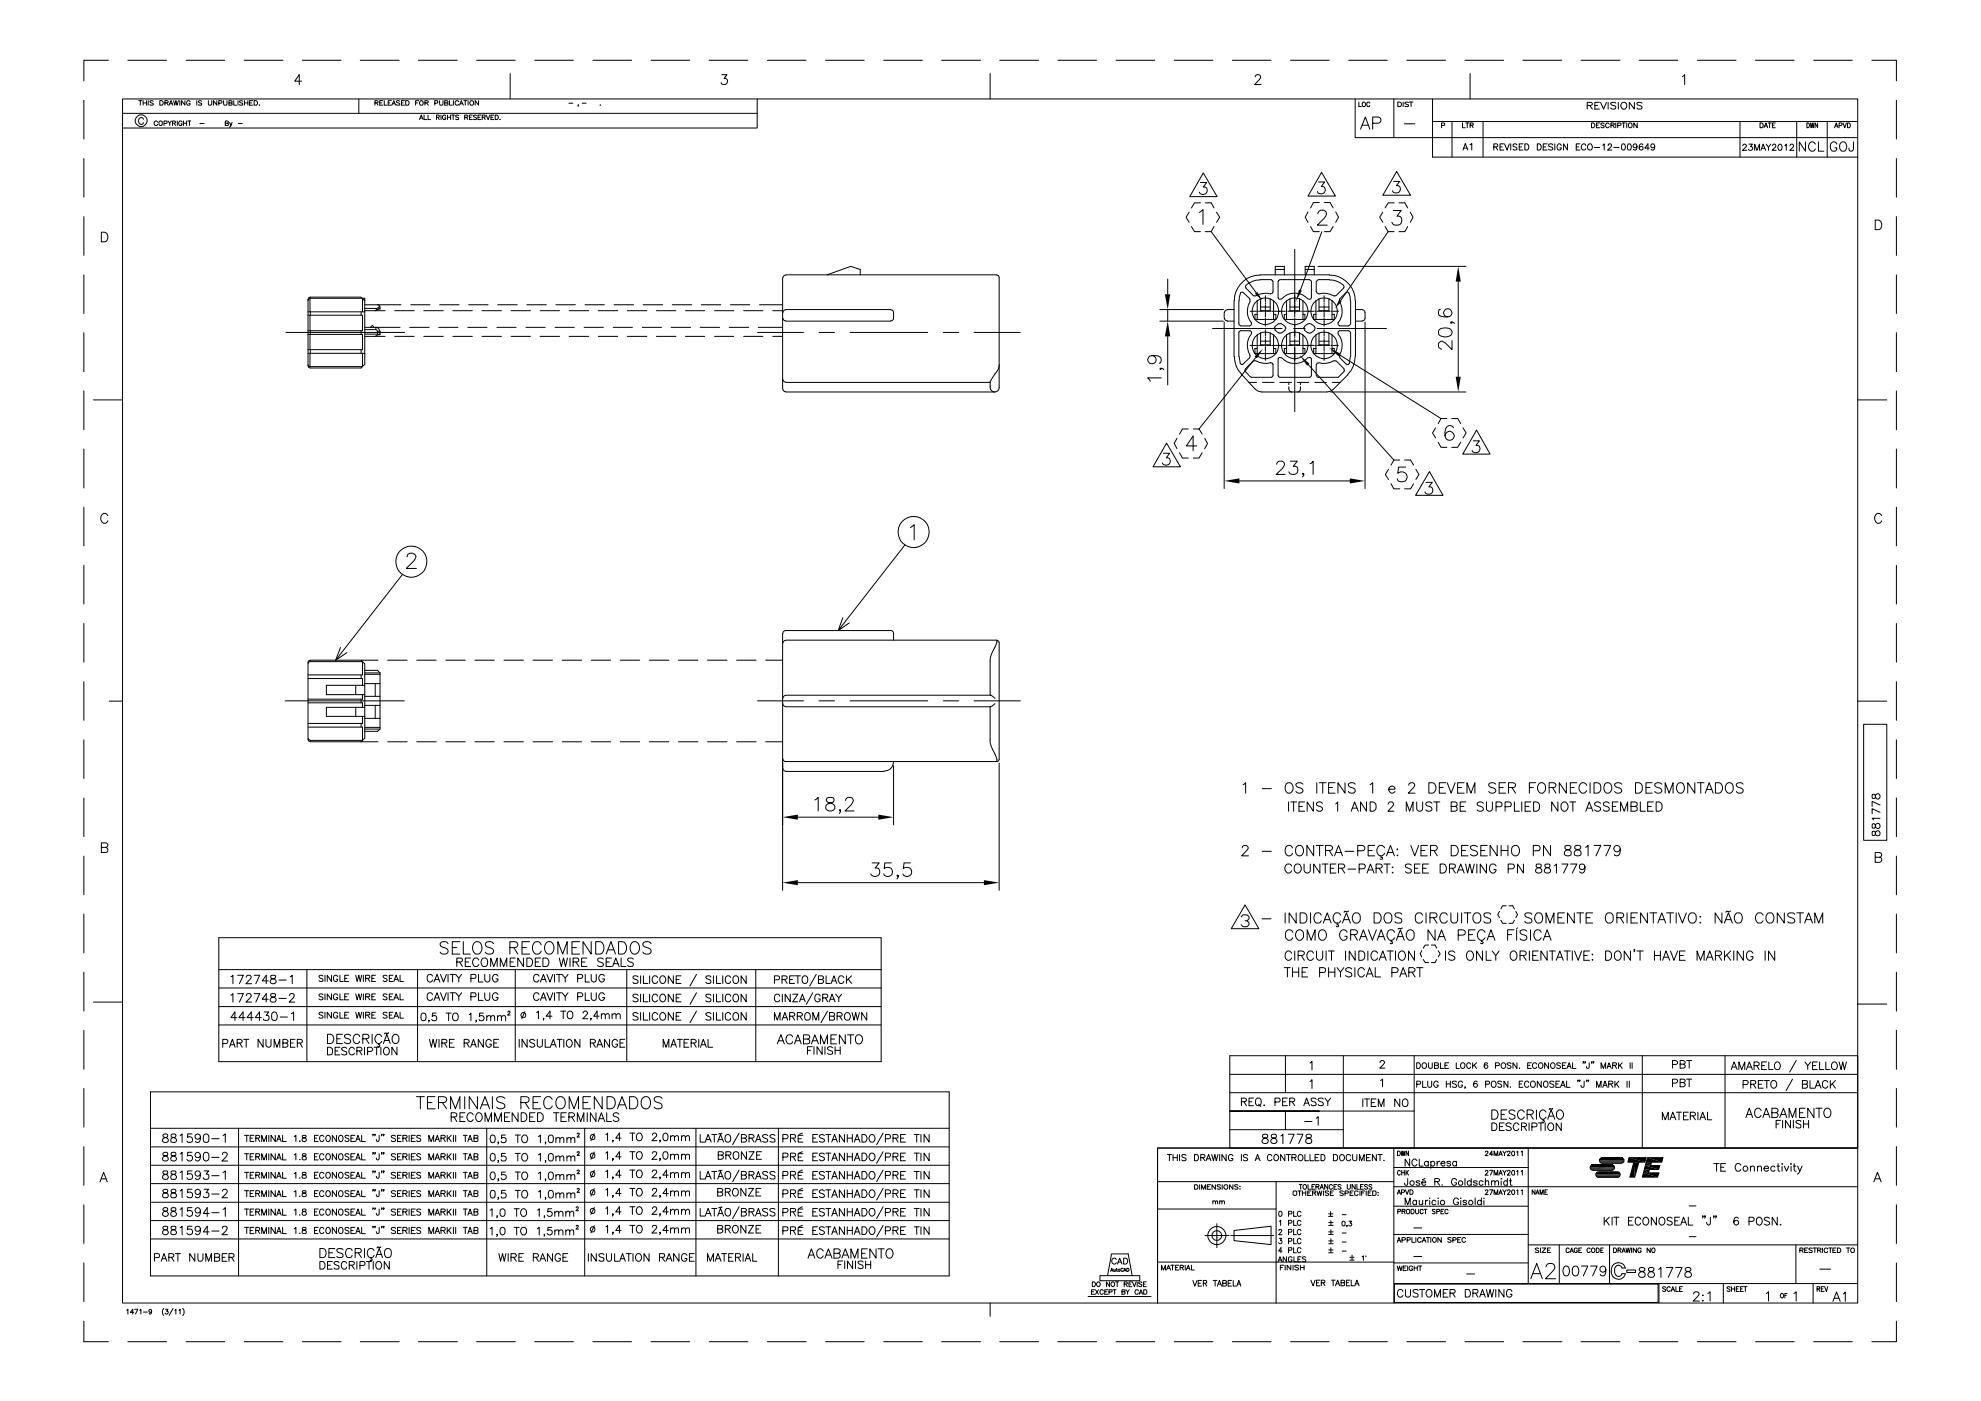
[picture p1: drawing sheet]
<svg xmlns="http://www.w3.org/2000/svg" width="594mm" height="420mm" viewBox="0 0 594 420" stroke-linecap="round" stroke-linejoin="round" font-family="sans-serif">
<g fill="none" stroke="#000" stroke-width=".3">
<path d="M32.5 18.1h-7.4v6.2M38.4 18.1h11.6M55.8 18.1h11.6M73.2 18.1h11.6M90.7 18.1h11.6M108 18.1h11.7M125.5 18.1h11.7M142.9 18.1h11.6M160.4 18.1h11.6M177.8 18.1h11.6M195.2 18.1h11.6M212.7 18.1h11.6"/>
<path d="M230.1 18.1h11.6M247.6 18.1h11.6M265 18.1h11.6M282.4 18.1h11.6M299.8 18.1h11.7M317.2 18.1h11.6M334.7 18.1h11.6M352.1 18.1h11.6M369.6 18.1h11.6M387 18.1h11.6M404.5 18.1h11.6M421.9 18.1h11.6"/>
<path d="M439.3 18.1h11.6M456.7 18.1h11.7M474.1 18.1h11.7M491.6 18.1h11.6M509 18.1h11.6M526.5 18.1h11.6M543.9 18.1h11.6M561.3 18.1h7.4v6.2M25.1 30.1v11.6M36.7 29.7h520.4v361.1h-520.4zM36.7 34h190.4M41.6 30.2h1"/>
<path d="M42.1 30.2v1.3M42.9 30.9h1M42.9 30.2v1.3M43 35.8a.74 .74 0 0 0-.8-.5 .74 .74 0 0 0-.6 .7v.5a.74 .74 0 0 0 .6 .8 .74 .74 0 0 0 .8-.5M43.9 30.2v1.3M44.5 30.2v1.3M46 30.4l-.4-.2-.6 .2 .2 .4 .8 .4-.2 .3-.8-.1M47.2 36.6a.52 .52 0 0 0-.5-.3 .52 .52 0 0 0-.5 .5l.3 .8h.6l.1-.3M47.8 36.4l.2-.1a.76 .76 0 0 1 .7 .5 .76 .76 0 0 1-.3 .8l-.6-.1zM47.9 30.2h.5a.7 .7 0 0 1 .6 .7 .7 .7 0 0 1-.6 .6h-.5zM49.2 37h.8l.1-.5-.3-.2h-.6v1.3M49.4 30.9l.9-.1 .2-.4-1.1-.2v1.3"/>
<path d="M50 30.9l.5 .6M50.4 36.3l.5 .7v.6M50.7 31.5l.6-1.3 .5 1.3M50.9 31.1h.7M51.4 36.3l-.5 .7M51.7 37h.6l.4-.5-.4-.2h-.6v1.3M52.1 30.2l.3 1.3 .3-1.3 .4 1.3 .4-1.3M52.2 37l.5 .6M53.2 36.3v1.3M53.9 30.2v1.3M54.6 36.6a.52 .52 0 0 0-.6-.3 .52 .52 0 0 0-.4 .5l.2 .8 .7-.1 .1-.4h-.3M55 36.3v1.3"/>
<path d="M55 37h1M55.5 30.2v1.3l-1.1-1.3v1.3M56 36.3v1.3M56.3 36.3h.9M56.8 36.3v1.3M57 30.5a.52 .52 0 0 0-.6-.3 .52 .52 0 0 0-.4 .5l.2 .8 .8-.1v-.4h-.4M59 30.2v1.3M59.9 37h1.3M60.5 30.4l-.4-.2-.6 .2 .1 .3 .9 .3-.1 .5-.9-.1M62.5 30.2l.2 1.3 .7-.1 .1-1.2M65 30.2v1.3l-1-1.3v1.3M65.6 30.9h.9v-.5l-.9-.2v1.3"/>
<path d="M67.1 30.2v1l.2 .3h.6l.2-1.3M67.6 37l.7-.1 .2-.2-.2-.3-.7-.1v1.3h.7l.2-.4-.3-.2M68.7 30.9l.8-.1v-.5l-.8-.1v1.3h.8l.1-.6h-.3M68.8 36.7l.5 .9 .3-.9M69.3 37.6l-.6 .5M70.1 30.2v1.3h.9M71.4 30.2v1.3M71.5 37h1.1M72.8 30.4l-.3-.2-.7 .2 .2 .3 .8 .5-.2 .3-.8-.1M73.3 30.9h1M73.3 30.2v1.3M74.3 30.2v1.3"/>
<path d="M74.8 30.9h.6M75.8 30.2h-1v1.3h1M76.2 30.2h.5a.7 .7 0 0 1 .5 .7 .7 .7 0 0 1-.5 .6h-.5zM77.7 31.5h.2zM90.4 24.3h-2l1.3-1.9v3M107.6 29.7v4.3M112.4 30.9l.9-.1 .1-.4-1-.2v1.3M112.9 30.9l.5 .6M113.9 30.9h.6M114.8 30.2h-.9v1.3h.9M115.2 30.2v1.3h.9M116.4 30.9h.5"/>
<path d="M117.3 30.2h-.9v1.3h.9M117.5 31.5l.6-1.3 .5 1.3M117.7 31.1h.7M119.9 30.4l-.4-.2-.6 .2 .1 .3 .9 .5-.2 .3-.8-.1M120.4 30.9h.5M121.3 30.2h-.9v1.3h.9M121.7 30.2h.5a.7 .7 0 0 1 .5 .7 .7 .7 0 0 1-.5 .6h-.5zM124.6 30.9h.6M125.6 30.2h-1v1.3M125.8 35.9l.5-1.4 .6 1.4M126 30.4l.2-.2a.76 .76 0 0 1 .7 .5 .76 .76 0 0 1-.2 .8h-.6l-.2-.2zM126 35.4h.7"/>
<path d="M127.2 34.5v1.4h.8M127.4 30.9l.9-.1 .1-.4-1-.2v1.3M127.9 30.9l.5 .6M128.4 34.5v1.4h.7M130.4 30.9h.8v-.6l-.8-.1v1.3M130.9 35.2l.8-.1v-.4l-.8-.2v1.4M131.3 35.2l.4 .7M131.8 30.2l.2 1.3 .8-.1v-1.2M132.2 34.5v1.4M133.3 30.9l.9-.1 .2-.2-.2-.3-.9-.1v1.3h.9l.2-.4-.4-.2M133.7 34.8a.52 .52 0 0 0-.6-.3 .52 .52 0 0 0-.4 .5l.3 .9h.5l.2-.6h-.4M134.2 34.5v1.4"/>
<path d="M134.2 35.2h.9M134.8 30.2v1.3h.8M135.1 34.5v1.4M135.5 34.5h.8M135.9 34.5v1.4M136 30.2v1.3M137.6 30.5a.67 .67 0 0 0-1.1 0 .67 .67 0 0 0 .3 1h.5l.3-.2M137.6 34.7l-.4-.2-.5 .2v.2l.7 .4 .2 .4-.2 .2-.7-.2M137.8 31.5l.5-1.3 .6 1.3M138 31.1h.8M139.1 30.2h.9M139.4 35.2l.8-.1 .1-.4-.9-.2v1.4"/>
<path d="M139.5 30.2v1.3M139.9 35.2l.4 .7M140.4 30.2v1.3M140.8 35.2h.5M141.1 30.4l.2-.2 .6 .2 .1 .9-.3 .2h-.6l-.1-.2zM141.6 34.5h-.8v1.4h.8M142.9 34.7l-.3-.2-.6 .2 .9 .8-.2 .4-.7-.2M143.3 35.2h.6M143.5 30.2v1.3l-1-1.3v1.3M144.3 34.5h-1v1.4h1M144.6 35.2l.9-.1v-.5l-.9-.1v1.4M145.1 35.2l.4 .7"/>
<path d="M145.8 34.5l.6 1.4 .5-1.4M147.2 35.2h.5M148.1 34.5h-.9v1.4h.9M148.5 34.5a.75 .75 0 0 1 .9 .4 .75 .75 0 0 1-.3 1h-.6zM149.9 35.9h.1zM153 22.1v7.6M170.6 30.9h1.2M173.5 31.5h-.2h.2l-.2 .4M174.6 30.9h1.2M179.9 31.5h.2zM216.5 22.4h1.5l-.8 1.1a.97 .97 0 0 1 .7 1.5 .97 .97 0 0 1-1.7-.2M227.1 29.7v8.7h-190.4"/>
<path d="M296.9 22.1v7.6M376.4 23.1l.5-.7h.6l.5 .3a.93 .93 0 0 1-.4 1.2l-1.3 1.5h1.9M406.4 29.7v11.6h150.7M407.5 30.6v1.4h.8M408 38.7l1.4-3.6 1.4 3.6M408.5 37.5h1.8M408.6 30.8l.3-.2a.76 .76 0 0 1 .6 .5 .76 .76 0 0 1-.2 .9l-.7-.2zM410.8 30.9a.47 .47 0 0 0-.5-.3 .47 .47 0 0 0-.4 .5l.2 .9h.5l.2-.4M411.7 37h1.6a.93 .93 0 0 0 .8-1 .93 .93 0 0 0-.8-.9h-1.6v3.6M418 29.7v11.6M419.2 30.6h.6a.7 .7 0 0 1 .5 .7 .7 .7 0 0 1-.5 .7h-.6zM420.8 30.6v1.4"/>
<path d="M421.1 37.1h3.2M422.4 30.8l-.4-.2-.7 .2 .2 .3 .8 .4-.1 .5-.9-.2M422.7 30.6h1.1M423.2 30.6v1.4M429.6 29.7v17.4h127.5M429.6 36.4h127.5M432.3 37.6l.9-.1v-.5l-.9-.1v1.4M435.4 36.4v10.7M438.6 36.9v1.4h.8M439.6 36.9h.9M440 36.9v1.4M440.9 37.5h.9v-.5l-.9-.1v1.4"/>
<path d="M440.9 22.1v7.6M441.4 37.5l.4 .8M444.8 36.4v10.7M476 31.6l1.3-.1 .2-.5-.6-.3h-.9v2M476.8 31.6l.7 1.1M477.3 36.9h.5a.76 .76 0 0 1 .5 .7 .76 .76 0 0 1-.5 .7h-.5zM478.3 31.6h.8M478.8 37.5h.5M479.6 30.7h-1.3v2h1.3M479.7 36.9h-.9v1.4h.9M480 30.7l.9 2 .9-2M481.1 37.1l-.4-.2-.6 .2 .1 .4 .8 .2-.1 .5-.5 .1-.3-.2"/>
<path d="M482.3 30.7v2M482.6 37.2a.62 .62 0 0 0-.9-.1 .62 .62 0 0 0 0 1 .62 .62 0 0 0 .9-.1M483.1 37.5h.9l.1-.4-1-.2v1.4M483.6 37.5l.5 .8M484.5 30.9l-.5-.2a.76 .76 0 0 0-1 .4l.3 .4 1.1 .3 .1 .6a.97 .97 0 0 1-1.5 0M484.5 36.9v1.4M485.1 37.6l.9-.1 .2-.4-.4-.2h-.7v1.4M485.3 30.7v2M486.3 30.9a.99 .99 0 0 1 1.6 .7 .99 .99 0 0 1-1.4 1l-.2-.2a1.01 1.01 0 0 1 0-1.5zM486.5 36.9h.9M486.9 36.9v1.4M487.8 36.9v1.4"/>
<path d="M488.6 37a.64 .64 0 0 1 .9 .7 .64 .64 0 0 1-1.1 .3v-.8zM490.1 30.7v2l-1.5-2v2M491 36.9v1.4l-1-1.4v1.4M492.4 30.9l-.6-.2-.9 .2 .2 .6 1.2 .5 .1 .4-.2 .2a1 1 0 0 1-1.3-.2M504.5 23l.7-.6v3M521.8 36.4v10.7M527.8 36.9h.5a.82 .82 0 0 1 0 1.4h-.5zM529 38.3l.6-1.4 .5 1.4M529.3 37.8h.6M530.3 36.9h.9M530.7 36.9v1.4M531.5 37.5h.5"/>
<path d="M532.4 36.9h-.9v1.4h.9M538.8 36.4v10.7M541.9 36.9a.72 .72 0 0 1 .7 .7 .72 .72 0 0 1-.7 .7zM542.9 36.9l.2 1.4 .4-1.4 .2 1.4 .3-1.4M545.1 36.9v1.4l-.8-1.4v1.4M548 36.4v10.7M550.2 38.3l.5-1.4 .5 1.4M550.3 37.8h.7M551.5 37.6l.8-.1 .2-.4-.4-.2h-.6v1.4M552.7 36.9l.5 1.4 .5-1.4M554.1 36.9a.73 .73 0 0 1 .8 .7 .73 .73 0 0 1-.8 .7zM568.7 30.1v11.6"/>
<path d="M25.1 47.5v11.6M360 54.7h1.9l-1.1 1.4a1.14 1.14 0 0 1 1.3 1.3 1.14 1.14 0 0 1-1.6 .9l-.5-.2-.3-.5M360.8 51.9l4.2 7.1h-8.2zM395.4 54.6h1.9l-1.1 1.3a1.14 1.14 0 0 1 1.2 1.3 1.14 1.14 0 0 1-1.5 .9l-.5-.1-.3-.6M396.3 51.7l4.2 7.1h-8.2zM417.9 54.4h1.9l-1 1.3a1.14 1.14 0 0 1 1.2 1.3 1.14 1.14 0 0 1-1.6 .9l-.5-.2-.3-.5M418.8 51.4l4.2 7.1h-8.3zM438.7 45l.7-1.9 .8 1.9M439 44.4h.9M440.9 43.4l.5-.3v1.9M448 44.1l1-.1 .1-.7-1.1-.2v1.9M448.6 44.1l.6 .9"/>
<path d="M449.8 44.1h.7M450.9 43.1h-1.1v1.9h1.1M451.2 43.1l.8 1.9 .6-1.9M453 43.1v1.9M454.9 43.5a.62 .62 0 0 0-.6-.4 .62 .62 0 0 0-.6 .5l1.2 .9v.2l-.4 .3-.8-.3M455.6 44.1h.7M456.7 43.1h-1.1v1.9h1.1M457.3 43.1a.98 .98 0 0 1 1.1 .7 .98 .98 0 0 1-.5 1.2h-.6zM461 43.1a.98 .98 0 0 1 1.2 .7 .98 .98 0 0 1-.6 1.2h-.6zM462.8 44.1h.8M464 43.1h-1.2v1.9h1.2M465.7 43.5a.62 .62 0 0 0-.8-.4 .62 .62 0 0 0-.4 .7l1 .4 .2 .5-.5 .3-.8-.3"/>
<path d="M466.3 43.1v1.9M468.2 43.6a.65 .65 0 0 0-.8-.5 .65 .65 0 0 0-.5 .8v.4a.64 .64 0 0 0 .7 .7 .64 .64 0 0 0 .6-.7h-.4M470.1 43.1v1.9l-1.2-1.9v1.9M472.7 44.1h.7M473.8 43.1h-1.1v1.9h1.1M475.6 43.6a.69 .69 0 0 0-.8-.5 .69 .69 0 0 0-.6 .8 .76 .76 0 0 0 .4 1 .76 .76 0 0 0 1-.3M476.2 43.5a.76 .76 0 0 1 1.1-.2 .76 .76 0 0 1 .2 1 .76 .76 0 0 1-1 .7 .76 .76 0 0 1-.4-1.1zM478.1 44.2h1.6M480.7 43.6l.4-.5v1.9M482.3 43.6l.3-.5 .5 .1 .2 .4-.3 .6-.9 .8h1.3M484 44.2h1.6M486.5 43.2a.92 .92 0 0 1 1 .7 .92 .92 0 0 1-.6 1.1h-.2a1.21 1.21 0 0 1-.2-1.8z"/>
<path d="M488.3 43.2a.92 .92 0 0 1 1 .7 .92 .92 0 0 1-.6 1.1h-.2a1.21 1.21 0 0 1-.2-1.8zM490.9 43.8a.58 .58 0 0 1-.8 .5 .58 .58 0 0 1-.3-.8l.5-.4a.99 .99 0 0 1 .6 1 .99 .99 0 0 1-.7 .9l-.4-.3M492.7 43.5l-.1-.3a.91 .91 0 0 0-1.1 .7 .91 .91 0 0 0 .7 1.1 .58 .58 0 0 0 .5-.6 .58 .58 0 0 0-.5-.6 .58 .58 0 0 0-.6 .6M494.6 44.4h-1.3l.9-1.3v1.9M496.2 43.8a.59 .59 0 0 1-.8 .5 .59 .59 0 0 1-.2-.9 .59 .59 0 0 1 .9 .1l.1 .3a.83 .83 0 0 1-.7 1.2l-.4-.3M522.6 43.7v-.1a.56 .56 0 0 1 .7-.4 .56 .56 0 0 1 .4 .6l-1.1 1.3h1.2M524.5 43.2h1l-.6 .8a.62 .62 0 0 1 .7 .8 .62 .62 0 0 1-1.1 .2l-.2-.3M526.2 45.1v-1.9l.7 1.9 .7-1.9v1.9M528.1 45.1l.6-1.9 .8 1.9M528.3 44.5h.9M529.7 43.2l.7 1v.9M531 43.2l-.6 1"/>
<path d="M531.5 43.7l.4-.5h.3l.4 .4-.3 .6-.8 .9h1.1M533.5 43.4l.2-.2a.98 .98 0 0 1 .7 1 .98 .98 0 0 1-.7 .9l-.2-.1a1.11 1.11 0 0 1 0-1.6zM535.3 43.6l.4-.4v1.9M536.8 43.7l.2-.3a.55 .55 0 0 1 .8 0 .55 .55 0 0 1-.2 .8l-.9 .9h1.3M541.4 42.5v2.8l-1.8-2.8v2.8M544.4 43.2a1.05 1.05 0 0 0-1.2-.7 1.05 1.05 0 0 0-.8 1.1v.7a1.04 1.04 0 0 0 .8 1 1.04 1.04 0 0 0 1.2-.6M545.3 42.5v2.8h1.6M550.8 43.2a1 1 0 0 0-1.1-.7 1 1 0 0 0-.8 1.1 1.26 1.26 0 0 0 .3 1.4 1.26 1.26 0 0 0 1.3 .3l.3-1h-.6M551.9 43l.3-.3a1.31 1.31 0 0 1 1.6 .6 1.31 1.31 0 0 1-.3 1.6l-.2 .4a1.37 1.37 0 0 1-1.6-.7 1.37 1.37 0 0 1 .2-1.6zM555.8 42.5l-.1 2.6-.5 .2h-.5l-.2-.9M568.7 47.5v11.6M25.1 65v11.6"/>
<path d="M30.4 69.6h.9a1.51 1.51 0 0 1 1.1 1.5 1.51 1.51 0 0 1-1.1 1.4h-.9zM356.6 63.6l-.9 1.6 .9 1.5M357.3 67.9l.9 1.6h1.8M359.7 63.7l1.1-.8v4.4M360 60.8h-1.8l-.9 1.6M361.4 60.8h1.8l.9 1.6M363.2 69.5l13.5 18.3M364.1 67.9l-.9 1.6h-1.8M364.8 63.6l1 1.6-1 1.5M388.3 74.8v20.3M392.3 63.5l-.9 1.7 .9 1.5M393 67.9l.9 1.6h1.7"/>
<path d="M395.2 64.1l.4-.8a1.42 1.42 0 0 1 2 .2 1.56 1.56 0 0 1-.4 1.9l-2.1 2.1h2.9M395.2 79.9h44.4M395.6 60.7h-1.7l-.9 1.7M396.4 69.5l-6.4 17.5M397.2 60.7h1.7l.9 1.7M399.8 67.9l-.9 1.6h-1.7M400.6 63.5l.8 1.7-.8 1.5M414.7 63.6l-.9 1.6 .9 1.5M415.4 67.9l.9 1.6h1.8M416.3 69.5l-14.3 20.7M417.8 63.1h2.4l-1.3 1.7a1.4 1.4 0 0 1 1.5 1.6 1.4 1.4 0 0 1-1.9 1.1l-.7-.1-.4-.7M418.1 60.8h-1.8l-.9 1.6"/>
<path d="M419.5 60.8h1.8l.8 1.6M422.1 67.9l-.8 1.6h-1.8M422.9 63.6l.9 1.6-.9 1.5M562.4 66h.9a1.51 1.51 0 0 1 1 1.4 1.51 1.51 0 0 1-1 1.5h-.9zM568.7 65v11.6M25.1 82.4v11.6M25.1 99.8v11.7M85.8 99.7h35.5M92.4 94.5h16.3v4.7h-16.3M92.4 93.5h17M93 89.5l-.5 .5M93 94.5v4.7"/>
<path d="M93 93.5v1M93 99.2v1.1M108.3 93.5v1M108.3 99.2v1.1M108.7 89.5v4M109.2 90h.2M109.4 90.2l-1.1-1.1h-15.3l-.5 .2-.1 .5v19.9l.1 .5 .5 .2h15.3l1.1-1.1v-19.8h-16.4v4M109.4 93.2h6.1M109.4 98.8h3.3M109.4 98.2h10.6M109.4 92.5h3.5M109.4 91.4h10.8"/>
<path d="M111.7 97.7l.4 .5M111.7 97.6l-.6 .6M112.7 98.8v-.6l.6 .1 .4 .5 .2 .6M112.7 98.8l.5 .6M112.9 92.5v.5M113.2 99.4h.8v1h-.5M113.2 99.4v.8M113.3 91.4l.4 .2 .2 .4M113.9 91.7l-.4 .5-.6 .3M114 92.4l-1.5 .8M114 92v.7h-.5M118.4 93.2h5.8"/>
<path d="M122.9 98.2h5.8M123.2 91.4h5.7M127.1 93.2h5.8M131.6 98.2h5.7M131.8 91.4h5.9M135.8 93.2h5.8M140.3 98.2h5.7M140.5 91.4h5.9M144.5 93.2h5.9M149 98.2h5.8M149.3 91.4h5.8M153.2 93.2h5.9"/>
<path d="M157.7 98.2h5.8M158 91.4h5.8M162 93.2h5.8M166.5 98.2h5.7M166.7 91.4h5.9M170.7 93.2h5.8M175.2 98.2h5.7M175.4 91.4h5.9M179.4 93.2h5.9M183.9 98.2h5.8M184.1 91.4h5.9M188.1 93.2h5.9"/>
<path d="M192.6 98.2h5.8M192.9 91.4h5.8M196.8 93.2h5.9M201.3 98.2h5.8M201.6 91.4h5.8M205.6 93.2h5.7M210 98.2h5.8M210.3 91.4h5.9M214.3 93.2h5.7M218.7 98.2h5.8M219 91.4h5.9M223 93.2h5.8"/>
<path d="M227.2 99.7h13.8M227.4 98.2h7.3M227.8 91.4h6.9M231.7 93.2h3M234.7 83.4v33.2M234.8 95.4l.1 .4 .7 .4M235.6 82.5l-.7 .4-.1 .5M235.6 92.9l-.4 .1-.4 .8M235.6 96.3h31.5M235.6 92.8h31.5M235.6 82.4h63.4M245.6 99.7h4.7"/>
<path d="M248.1 82.4l7-2.5 2.9 .9v1.6M254.9 99.7h23.3M267.1 92.9l.4 .1 .5 .8-.1 2-.8 .4M282.9 99.7h4.6M292.1 99.7h13.9M299 82.5l.5 .2 .1 .5v33.1l-.1 .7-1.1 .6M347.8 96.3h19.1M347.8 92.8h19.1M350.2 83.7v4.6M350.2 92.8v3.5M363.6 98.5h20.9M367.1 93.8v1.6"/>
<path d="M367.1 96.6v49.9M367.2 95.4l.1 .4 .7 .4M368 92.9l-.7 .4-.1 .5M368 96.3h2.1M368 92.8h2.1M370.1 90.2v16.7M371.5 90.2v7l.5 .5M372 87.9l-.4 2.3M372 97.7h2.8M372.8 87.8l-.3-.2-.6 .3M372.9 87.8l1.9 1.8M373.5 86.3l2.3 2.3 .6 .1"/>
<path d="M373.6 85.6l-.1 .4 .1 .3M374.7 89.7l.1 .6M374.9 90.4a5.4 5.4 0 0 0 .4 6.4M374.9 93.3h1.7M375.2 96.8l.1 .4-.5 .5M376.9 93.3h.3M377 94.3h-.7v1.5h6.3v-1.5h-.7M377 90.1v5.7M377.4 93.3h1.5M377.9 82.5a7.7 7.7 0 0 0-7.7 7.7M377.9 83.9a6.4 6.4 0 0 0-4.3 1.7M377.9 82.4h20.8"/>
<path d="M377.9 83.9h3.4M378 89.5v3.7h2.9v-3.7M378 99.8v3.6h2.9v-3.6M378 92.1h2.9M379.2 93.3h.3M379.5 88.7v1.8M379.5 90.8v.3M379.5 91.4v1.4M379.5 93.1v.3M379.5 93.7v1.4M379.5 95.5v.2M379.5 96.1v1.7"/>
<path d="M379.5 98.9v1.8M379.8 93.3h1.5M381.1 88.2a5.9 5.9 0 0 0-4.6 .6M381.3 83.9l.5 .6v3l-.2 .4-.5 .1M381.5 93.3h.3M381.9 90.1v5.7M382.1 93.3h3.3M382.4 99l1.1 .9M382.4 98l-.2 .3 .2 .5M382.4 82.4v-2.5h2.7v2.5M382.4 80.8h2.7M383.5 97.1l-1.1 .8"/>
<path d="M383.5 97.2l.4-.2 .3 .2M383.5 99.8l.4 .1 .3-.1M383.8 83.9l-.5 .6v4.8l.5 .5 .3-.2M383.8 83.9h9M384.3 89.7a5.3 5.3 0 0 1 8 0M384.3 97.1l1.1 .8M385.3 98l.3 .3-.3 .5M385.4 99l-1.1 .9M385.7 93.3h.2M385.8 94.3h-.7v1.5h6.2v-1.5h-.6M385.8 90.1v5.7M386.2 93.3h1.5"/>
<path d="M386.8 89.5v3.7h2.9v-3.7M386.8 92.1h2.9M386.8 99.8v3.6h2.9v-3.6M387.9 93.3h.4M387.9 98.5h3.5M388.3 95.5v.2M388.3 96.1v4.8M388.5 93.3h1.5M390.3 93.3h.3M390.7 90.1v5.7M390.9 93.3h3.2M391.2 99l1.1 .9"/>
<path d="M391.2 98l-.2 .3 .2 .5M391.4 82.4v-2.5h2.7v2.5M391.4 80.8h2.7M392.3 97.1l-1.1 .8M392.3 97.2l.4-.2 .3 .2M392.3 99.8l.4 .1 .3-.1M392.8 83.9l.5 .6v4.8l-.5 .5-.4-.2M393.1 97.1l1.1 .8M394.1 98l.3 .3-.3 .5M394.2 99l-1.1 .9M394.5 93.3h.2M394.6 94.3h-.6v1.5h6.1v-1.5h-.6"/>
<path d="M394.6 90.1v5.7M394.7 84.5v3M394.8 87.5l.2 .4 .5 .1M395 98.5h20.8M395.1 93.3h1.4M395.3 83.9l-.5 .6M395.3 83.9h3.4M395.5 88.2a5.9 5.9 0 0 1 4.5 .6M395.6 89.5v3.7h2.9v-3.7M395.6 92.1h2.9M395.6 99.8v3.6h2.9v-3.6M396.7 93.3h.4"/>
<path d="M397.1 88.7v1.8M397.1 90.8v.3M397.1 91.4v1.4M397.1 93.1v.3M397.1 93.7v1.4M397.1 95.5v.2M397.1 96.1v1.7M397.1 98.9v1.8M397.3 93.3h1.5M398.7 82.5a7.7 7.7 0 0 1 7.7 7.7M398.7 83.9a6.4 6.4 0 0 1 4.2 1.7M399.1 93.3h.3"/>
<path d="M399.5 90.1v5.7M399.7 93.3h1.7M400.6 88.6l-.6 .1M401.3 96.8l-.1 .4 .5 .5M401.7 90.4a5.4 5.4 0 0 1-.5 6.4M401.7 89.6l2.2-2 .6 .3 .5 2.3M401.7 97.7h2.8M401.8 89.7l-.1 .6M402.9 85.6l.2 .4-.2 .3M403 86.3l-2.3 2.3M405 97.2l-.5 .5M405 99.7l-.5-.5h-2.8l-.5 .5 .1 .3"/>
<path d="M405 90.2v7M405 99.7v7.2M406.5 96.3h2M406.5 92.8h2M406.5 90.2v16.7M408.5 92.9l.4 .1 .5 .8-.1 2-.8 .4M409.4 96.6v49.9M431.5 98.9a3.1 3.1 0 0 1 3.7 0 1.18 1.18 0 0 1-.5 1.9 3.2 3.2 0 0 1-3.2-.3l-.1-.6zM432 92.8a1.15 1.15 0 0 0-.6 1.1 1.15 1.15 0 0 0 .7 1 3.1 3.1 0 0 0 3.1-.4 1.23 1.23 0 0 0-.5-1.8 1.23 1.23 0 0 0-1.7 .8 1.23 1.23 0 0 0 1.1 1.5M435.2 96.6l.2 .2-.2 .2-.2-.2 .2-.2h.4l.6 .4M437.3 84.5v28.5M568.7 82.4v11.6"/>
<path d="M568.7 99.8v11.7M25.1 117.2v11.7M28 119.9h8.7M92.4 106h17M92.4 100.3h16.3v4.6h-16.3M92.5 109.4l.5 .5M93 100.3v4.6M93 106v3.9M93 104.9v1.1M108.3 104.9v1.1M108.7 106v3.9h-15.7M109.4 100.9h6.1"/>
<path d="M109.4 100.2h3.8M113.2 100.2l.2 .2M114 100l-1.5 .9M118.4 100.9h5.8M127.1 100.9h5.8M135.8 100.9h5.8M144.5 100.9h5.9M153.2 100.9h5.9M162 100.9h5.8M170.7 100.9h5.8M179.4 100.9h5.9M188.1 100.9h5.9"/>
<path d="M196.8 100.9h5.9M205.6 100.9h5.7M214.3 100.9h5.7M223 100.9h5.8M231.7 100.9h3M234.8 116.6l.1 .5 .7 .4M234.8 113.7l.1 .5 .7 .4M235.6 117.6h62.8M235.6 114.7h61.3M299.6 109.3v.4a4 4 0 0 1-1.2 2.4l-.8 1.2a2.9 2.9 0 0 0 .2 4.2l.6 .1M345.5 106.6a1.23 1.23 0 0 1 1 1.8 1.23 1.23 0 0 1-1.9 .4 1.23 1.23 0 0 1 .2-2 3.7 3.7 0 0 1 3.3 .4 1.17 1.17 0 0 1-.5 1.7M348.1 110.4l.1 .2-.1 .3-.3-.3a.77 .77 0 0 1 1.2 .3"/>
<path d="M348.2 113.3h-4l.7 1M350.2 100.9v14.5M370.2 106.9a7.3 7.3 0 0 0 2.1 5.2M371.6 106.9l.3 2.1 .6 .3 2.3-2.1M372.2 112.1l4.2 4.6 .9 .6 1.1 .3h19.4l1.1-.2 .9-.6 4.4-4.4M373.5 110.7l-.2 .3 .2 .4 1.4 1.6M374.5 114.7h2.4M374.8 106.6l-.1 .5M374.9 103.6h1.7M375.2 100l.1-.3-.5-.5h-2.8l-.3 .2-.2 .3v7.2M375.3 100.1a5.4 5.4 0 0 0-.4 6.5M375.8 108.2l-2.3 2.4"/>
<path d="M376.4 108.2l-.6 .1M376.5 108.2a5.9 5.9 0 0 0 4.6 .6M376.6 107.2l-17 21.5M376.9 103.6h.3M377 100.4v5.6M377 104.5h-.7v1.5h6.3v-1.5h-.7M377.4 103.6h1.5M378 102.3h2.9M378.6 114.7h3.5M379.2 103.6h.3M379.5 101.1v.2M379.5 101.6v1.5"/>
<path d="M379.5 103.3v.4M379.5 103.9v1.5M379.5 105.7v.3M379.5 106.3v1.8M379.8 103.6h1.5M381.1 108.8l.5 .1 .2 .4v3.3l-.2 .4-.3 .2h-6l-.3-.2M381.5 103.6h.3M381.9 100.4v5.6M382.1 103.6h3.3M383.8 114.7h3.5M384.1 107.3l-.3-.2-.5 .6v4.9l.2 .4 .3 .2h9l.5-.6v-4.9l-.5-.6-.4 .2M384.3 107.2a5.3 5.3 0 0 0 8 0"/>
<path d="M385.7 103.6h.2M385.8 104.5h-.7v1.5h6.2v-1.5h-.6M385.8 100.4v5.6M386.2 103.6h1.5M386.5 116l.2 1.1 .7 .5M386.5 114.7v.7M386.8 102.3h2.9M387.9 103.6h.4M388.3 101.1v.2M388.3 101.6v1.5M388.3 103.3v.4M388.3 103.9v19.6"/>
<path d="M388.5 103.6h1.5M389 114.7h3.5M390 116l-.1 1.1-.8 .5M390 114.7v.7M390.3 103.6h.3M390.7 100.4v5.6M390.9 103.6h3.2M392.3 109.3l25.7 28.7M394.3 114.7h3.5M394.5 103.6h.2M394.6 100.4v5.6M394.6 104.5h-.6v1.5h6.1v-1.5h-.6"/>
<path d="M394.7 109.3v3.3M395.1 103.6h1.4M395.5 108.8l-.5 .1-.2 .4M395.6 102.3h2.9M396.7 103.6h.4M397.1 101.1v.2M397.1 101.6v1.5M397.1 103.3v.4M397.1 103.9v1.5M397.1 105.7v.3M397.1 106.3v1.8M397.3 103.6h1.5"/>
<path d="M399 117.6h40.6M399.1 103.6h.3M399.5 100.4v5.6M399.5 114.7h2.4M399.7 103.6h1.7M400 108.2a5.9 5.9 0 0 1-4.5 .6M400 108.2l.6 .1M400.7 108.2l2.4 2.4M401.2 100.1a5.4 5.4 0 0 1 .5 6.5M401.7 106.4l30.4 19.1M401.7 106.6l.1 .5M401.7 107.2l2 2"/>
<path d="M403 110.7l.2 .3-.2 .4M403.1 111.4l-1.8 1.8h-6l-.5-.6M405 106.9l-.4 2.1-.6 .3-.2-.1M406.4 106.9a7.4 7.4 0 0 1-2.3 5.4M435.4 102.2v2.7l-2.5-2.3a.9 .9 0 0 0-.9-.2 .9 .9 0 0 0-.6 .7l.1 1.2 .8 .4M557.1 119.9h8.7M568.7 117.2v11.7M25.1 134.7v11.6M348.9 135.9h1.9l-1 1.4a1.14 1.14 0 0 1 1.2 1.3 1.14 1.14 0 0 1-1.6 .9l-.5-.2-.3-.5M349.8 132.9l4.2 7.1h-8.2zM353 131.4l-.9 1.6 .9 1.6M353.7 135.8l.9 1.6h1.8"/>
<path d="M356.4 128.7h-1.8l-.9 1.5M357.9 128.7h1.7M358.9 133.7h-3.1l2-2.9v4.4M359.6 128.7l.9 1.5M360.5 135.8l-.9 1.6h-1.7M361.3 131.4l.8 1.6-.8 1.6M382.9 139.2l.4-.7 1.2-.2a.97 .97 0 0 1 .5 1.5l-.4 .6-1.9 1.9h2.7M386.9 138.3h2.1l-1.1 1.5a1.27 1.27 0 0 1 1.3 1.5 1.27 1.27 0 0 1-1.7 1l-.6-.2-.4-.6M392.9 139.1l.9-.8v4M419.8 138h-1.8l-.8 1.5M421.2 138h1.8l.9 1.5M430.5 128.3l-.9 1.5 .9 1.6"/>
<path d="M431.3 132.6l.8 1.6h1.8M433.9 125.5h-1.8l-.8 1.5M435.4 125.5h1.7l1 1.5M435.9 128.3a1.2 1.2 0 0 0-1.9-.4 3.2 3.2 0 0 0 0 4 1.4 1.4 0 0 0 2-.7 1.4 1.4 0 0 0-1-1.9 1.4 1.4 0 0 0-1.7 1.3M438.1 132.6l-1 1.6h-1.7M438.7 128.3l1 1.5-1 1.6M441.8 132.2h1.9l-1.1 1.4a1.14 1.14 0 0 1 1.2 1.3 1.14 1.14 0 0 1-1.5 .9l-.5-.2-.3-.5M442.8 129l4.1 7.2h-8.2zM568.7 134.7v11.6M25.1 152.1v11.6M32.3 154.6a1.05 1.05 0 0 0-1.5-.5 1.55 1.55 0 0 0-.5 1.7 1.55 1.55 0 0 0 1.4 1.1l.6-.7M273 158.2l1.2-.8v4.5"/>
<path d="M371.7 144.2h33.1M391 142.1l-.3 .2-.1-.2 .1-.2 .3 .2v.4l-.4 .5M416.4 140.8l-.9 1.5 .9 1.5M417.2 145.1l.8 1.5h1.8M421.6 140.1h-2.2l-.2 1.8a1.6 1.6 0 0 1 2.3-.1 1.6 1.6 0 0 1 0 2.4 1.6 1.6 0 0 1-2.3-.1l-.2-.5M423.9 145.1l-.9 1.5h-1.8M424.6 140.8l.9 1.5-.9 1.5M427.7 144.7h1.8l-1 1.3a1.14 1.14 0 0 1 1.2 1.3 1.14 1.14 0 0 1-1.5 .9l-.5-.2-.4-.5M428.7 141.4l4 7.1h-8.2zM564.3 154.6a1.05 1.05 0 0 0-1.5-.5 1.55 1.55 0 0 0-.6 1.7 1.55 1.55 0 0 0 1.4 1.1l.7-.7M568.7 152.1v11.6M25.1 169.5v11.6"/>
<path d="M120.6 172.3l-19.9 25.7 3.4-2.3M122.1 167a1 1 0 0 1 .8-1.1 1.6 1.6 0 0 1 1.8 .9v.4l-.7 1.1-2.2 2.2h3.1M271.4 163.4l-20 25.7 3.3-2.3M568.7 169.5v11.6M25.1 187v11.6M92.5 198.9l.5-.5h15.7v4h-16.3M102.1 194.2l-1.4 3.8M108.3 198h5.1M116.2 198h5.9M125 198h5.8M133.7 198h5.8M142.4 198h5.9"/>
<path d="M151.1 198h5.9M159.9 198h5.8M168.6 198h5.8M177.3 198h5.8M186 198h5.9M194.7 198h5.9M203.5 198h5.8M212.2 198h5.8M220.9 198h5.8M229.6 198h5.1M234.7 189.9v77.1M234.8 189.9l.1-.4 .7-.4h31.5l.8 .4 .1 2.5"/>
<path d="M235.6 192.1l-.7 .4-.1 .4M235.6 192h63.4l-.1 .9-1 2.1a5.6 5.6 0 0 0-1 3.2v10.3M252.7 185.3l-1.3 3.8M299 192.1l.5 .1 .1 .5v35l-.1 .5-.5 .2M568.7 187v11.6M25.1 204.4v11.6M32.8 210.3h3.9M85.5 210.2h35.7M92.4 203.5h16.3v2M92.4 210.8h16.3v1.3M92.4 218.1h16.3v3.9h-15.7M106.7 205.5v2.8"/>
<path d="M106.7 212.1v2.7M108.3 202.4v1.1M108.3 209.7v1.1M108.3 217v1.1M108.7 208.3v1.4h-16.3M108.7 214.8v2.2h-16.3M109.4 218.7h4.6M109.4 218.1h4.6M109.4 205.5h-11.5v2.8h11.5M109.4 212.1h-11.5v2.7h11.5M109.4 215.4h4.6M109.4 211.5h4.6"/>
<path d="M109.4 208.8h4.6M109.4 205h4.6M109.4 202.2h4.6M109.4 201.8h4.6M109.4 201h3.8l.8 .8M112.5 205v3.8M112.5 211.5v3.9M114 201.8v16.9M114 218.7l-.8 .6h-3.8M227.2 210.2h13.8M234.8 211l.1 .5 .7 .4M235.6 208.6l-.7 .4-.1 .4"/>
<path d="M235.6 208.5h61.6l1.2 .9M245.6 210.2h4.7M254.9 210.2h23.3M282.9 210.2h4.6M292.1 210.2h13.9M296.9 212v9.9a10.9 10.9 0 0 0 1.8 5l.3 1.5M298.4 211l-1.4 1h-61.4M557.1 210.3h8.7M558.9 217.2h6.9v34.8h-6.9zM568.7 204.4v11.6M25.1 221.9v11.6M25.1 239.3v11.6"/>
<path d="M92.5 221.4l.5 .6M93 222.4l-.5-.2-.1-.5v-23l.1-.5 .5-.2h15.3l1.1 1.1v22.3l-1.1 1.1M93 222.5h20.4M116.2 222.5h5.9M125 222.5h5.8M133.7 222.5h5.8M142.4 222.5h5.9M151.1 222.5h5.9M159.9 222.5h5.8M168.6 222.5h5.8M177.3 222.5h5.8M186 222.5h5.9"/>
<path d="M194.7 222.5h5.9M203.5 222.5h5.8M212.2 222.5h5.8M220.9 222.5h5.8M229.6 222.5h5.1M234.8 227.5l.1 .5 .7 .4h63.4M234.8 230.4l.4 .8 .4 .1M235.6 231.4h29.5M244.3 239.9l1.1-.8v4.1M248.1 239.3l-.3 .8 .6 .6a1.75 1.75 0 0 1 2 1.7 1.41 1.41 0 0 1-1.6 .9 1.41 1.41 0 0 1-1.2-1.4 2 2 0 0 1 2-1.2 .87 .87 0 0 0 .3-1.4l-.6-.2zM268 228.4a2.79 2.79 0 0 1-2.9 2.9M268 229.6v17.8"/>
<path d="M299.6 228.8v38.2M372.8 235.3l.7-.6v3.2M378.5 236.5h2.8M385.7 235.2a1.19 1.19 0 0 1 1.3-.4 1.19 1.19 0 0 1 .8 1.1 1.4 1.4 0 0 1-.4 1.5 1.4 1.4 0 0 1-1.4 .3 2 2 0 0 1-.3-2.5zM390.7 235.2a1.21 1.21 0 0 0-2.1 .3 2.11 2.11 0 0 0 1.8 1l.3 .4v.5a1.3 1.3 0 0 1-2.1 0M394.9 234.7v3.2M395.6 234.7h2.1M396.7 234.7v3.2M398.4 236.2h1.2M400.4 234.7h-2v3.2h2M403.4 234.7v3.2l-2.2-3.2v3.2M406.4 235.2a1.15 1.15 0 0 0-1.1-.5 1.15 1.15 0 0 0-.9 .8l.2 .4 1.2 .4a.77 .77 0 0 1 .6 .8 .77 .77 0 0 1-.7 .8l-1.1-.2-.2-.3"/>
<path d="M410.9 235.3l.8-.6v3.2M416.5 236.7h1.8a.93 .93 0 0 0-.9-1 .93 .93 0 0 0-.9 1v.2a.99 .99 0 0 0 .7 1 .99 .99 0 0 0 1.1-.5M422.5 235.5l.1-.5a1.02 1.02 0 0 1 1.7 .3l-.2 .6-1.8 2h2.1M428.5 234.7h1.1a1.69 1.69 0 0 1 1.1 1.6 1.69 1.69 0 0 1-1.1 1.6h-1.1zM431.6 236.2h1.2M433.6 234.7h-2v3.2h2M434 234.7l1.2 3.2 1.2-3.2M437.1 236.2h1.2M439.1 234.7h-2v3.2h2M439.9 237.9v-3.2l1.2 3.2 1.2-3.2v3.2M448.6 235.2a1.21 1.21 0 0 0-2.2 .3 2.1 2.1 0 0 0 1.8 1l.4 .4v.5a1.3 1.3 0 0 1-2.2 0M449.6 236.2h1.2"/>
<path d="M451.5 234.7h-1.9v3.2h1.9M452.4 236.2h1.3a.72 .72 0 0 0 .7-.4 .72 .72 0 0 0-.1-.8l-.6-.3h-1.3v3.2M453.4 236.2l1.1 1.7M458.6 236.2h1.2M460.5 234.7h-1.9v3.2M461.4 235.2a1.13 1.13 0 0 1 1.3-.4 1.13 1.13 0 0 1 .8 1.1 1.36 1.36 0 0 1-.3 1.5 1.36 1.36 0 0 1-1.5 .3 1.87 1.87 0 0 1-.3-2.5zM464.6 236.2l1.7-.1 .3-.5-.2-.6-.6-.3h-1.2v3.2M465.6 236.2l1 1.7M469.7 234.7v3.2l-2.1-3.2v3.2M470.9 236.2h1.2M472.9 234.7h-2v3.2h2M475.8 235.5a1.18 1.18 0 0 0-1.3-.8 1.18 1.18 0 0 0-1 1.2 1.41 1.41 0 0 0 .4 1.5 1.41 1.41 0 0 0 1.4 .3l.5-.6"/>
<path d="M476.8 234.7v3.2M478 234.7h1a1.69 1.69 0 0 1 1.1 1.6 1.69 1.69 0 0 1-1.1 1.6h-1zM481.2 235.2a1.19 1.19 0 0 1 1.4-.4 1.19 1.19 0 0 1 .8 1.1 1.41 1.41 0 0 1-.4 1.5 1.41 1.41 0 0 1-1.4 .3 2.01 2.01 0 0 1-.4-2.5zM486.3 235.2a1.21 1.21 0 0 0-2.1 .3 2.12 2.12 0 0 0 1.8 1l.3 .4v.5a1.31 1.31 0 0 1-2.1 0M490.5 234.7h1a1.69 1.69 0 0 1 1 1.6 1.69 1.69 0 0 1-1 1.6h-1zM493.6 236.2h1.2M495.5 234.7h-1.9v3.2h1.9M498.3 235.2a1.21 1.21 0 0 0-2.1 .3 2.12 2.12 0 0 0 1.8 1l.3 .4v.5a1.31 1.31 0 0 1-2.1 0M499.4 237.9v-3.2l1.1 3.2 1.2-3.2v3.2M503.3 234.9a1.18 1.18 0 0 1 1.8 1 1.36 1.36 0 0 1-.3 1.5 1.36 1.36 0 0 1-1.5 .3 1.86 1.86 0 0 1 0-2.8zM508.3 234.7v3.2l-2.2-3.2v3.2M509 234.7h2"/>
<path d="M510 234.7v3.2M511.4 237.9l1.2-3.2 1.2 3.2M511.8 236.8h1.4M514.4 234.7h1.1a1.69 1.69 0 0 1 1.1 1.6 1.69 1.69 0 0 1-1.1 1.6h-1.1zM518 234.9a1.18 1.18 0 0 1 1.8 1 1.36 1.36 0 0 1-.3 1.5 1.36 1.36 0 0 1-1.5 .3 1.86 1.86 0 0 1 0-2.8zM522.7 235.2a1.15 1.15 0 0 0-1.1-.5 1.15 1.15 0 0 0-.9 .8l.3 .4 1.1 .4a.77 .77 0 0 1 .6 .8 .77 .77 0 0 1-.6 .8l-1.1-.2-.3-.3M561.5 238.3a.86 .86 0 0 0 .3 1.2l.6-.3a.92 .92 0 0 1 .9-1.2 .77 .77 0 0 1 .5 1 .77 .77 0 0 1-1 .5l-.3-.2-.1-.8a.54 .54 0 0 0-.9-.2zM568.7 221.9v11.6M568.7 239.3v11.6M25.1 256.8v11.6M30.4 254.1h1.3a.74 .74 0 0 0 .6-.8l-.6-.5h-1.3v2.9h1.3a.76 .76 0 0 0 .6-.6 .76 .76 0 0 0-.2-.8l-.4-.2M239.3 245.1h24.1"/>
<path d="M252.1 243l-.2 .2-.2-.2 .2-.2a.84 .84 0 0 1-.2 1.2M253.6 240.1l.4-.8 1.1-.2a1 1 0 0 1 .6 1.6l-2.3 2.5h2.7M261.5 258.8h2.2l-1.2 1.5a1.27 1.27 0 0 1 1.4 1.2 1.27 1.27 0 0 1-1.3 1.3 1.41 1.41 0 0 1-1.5-.7M267.3 258.8h-2l-.1 1.7a1.41 1.41 0 0 1 2.1 0 1.41 1.41 0 0 1-.2 2.1 1.41 1.41 0 0 1-2.1-.5M273 258.8h-1.9l-.2 1.7a1.41 1.41 0 0 1 2.1 0 1.41 1.41 0 0 1-.2 2.1 1.41 1.41 0 0 1-2-.5M372.5 254.3l.1-.4 .5-.4a1.03 1.03 0 0 1 1.2 .6l-.2 .6-1.7 2h2M378.5 255.3h2.8M386.4 240.5v2.8M387.1 240.5h1.8M387.3 259.7a1.07 1.07 0 0 0-1.1-.6 1.07 1.07 0 0 0-.9 1v.7a1.05 1.05 0 0 0 .9 1 1.05 1.05 0 0 0 1.1-.6M387.6 254.3a1.13 1.13 0 0 0-1.3-.8 1.13 1.13 0 0 0-.9 1.2 1.39 1.39 0 0 0 1.4 2l.8-.8M387.9 240.5v2.8"/>
<path d="M388.4 259.5a1.06 1.06 0 0 1 1.1-.3 1.06 1.06 0 0 1 .7 .9v.7a1.06 1.06 0 0 1-1 1.1 1.06 1.06 0 0 1-1.1-1.1zM388.8 254a1.19 1.19 0 0 1 1.3-.4 1.19 1.19 0 0 1 .8 1.1 1.36 1.36 0 0 1-.3 1.5 1.36 1.36 0 0 1-1.5 .3 2.01 2.01 0 0 1-.3-2.5zM389.6 241.9h1M391.1 259.1v2a.95 .95 0 0 0 .9 .7 .95 .95 0 0 0 .9-.7v-2M391.2 240.5h-1.6v2.8h1.6M393.9 240.5v2.8l-1.9-2.8v2.8M394 253.5v3.2l-2.1-3.2v3.2M394.7 253.5h2.1M395.7 253.5v3.2M395.8 259.1v2.7l-1.8-2.7v2.7M396.5 259.1h1.8M396.6 240.9a1.08 1.08 0 0 0-1.8 0l.3 .7 1 .3a.69 .69 0 0 1 .5 .7 .69 .69 0 0 1-.6 .7h-.6l-.6-.4"/>
<path d="M397.4 259.1v2.7M397.5 255.1h1.4a.86 .86 0 0 0 .7-1l-.7-.6h-1.4v3.2M398.6 255.1l1 1.6M400.2 256.7l1.2-3.2 1.2 3.2M400.6 241.1l.6-.6v2.8M400.6 259.1h-1.7v2.7h1.7M400.6 255.7h1.6M403.4 255.3h2.6M405.2 243.3l1-2.8 1.1 2.8M405.6 242.4h1.3M407.2 255.1h1.3a.8 .8 0 0 0 .8-.8 .8 .8 0 0 0-.8-.8h-1.3v3.2M409.8 240.5v2.8l-1.8-2.8v2.8"/>
<path d="M410.3 255.1h1.2M410.9 240.5a1.44 1.44 0 0 1 1.8 1.4 1.44 1.44 0 0 1-1.8 1.4zM412.2 253.5h-1.9v3.2h1.9M414.1 256.7v.4h.3l.2 .5h-.8M415 259.1h1.9M415.2 254.3a1.18 1.18 0 0 0-1.3-.8 1.18 1.18 0 0 0-1 1.2 1.36 1.36 0 0 0 .3 1.5 1.36 1.36 0 0 0 1.5 .3l.5-.6M415.8 256.7l1.2-3.2 1.2 3.2M416 259.1v2.7M416.2 255.7h1.5M416.3 241.2l.2-.5a.86 .86 0 0 1 1.2 0 .77 .77 0 0 1-.2 1.2l-1.3 1.4h1.8M418.9 256.5h.3l-.2 .2zM419 254.6l.2 .1-.2 .2z"/>
<path d="M421.7 243.3v-2.8l1 2.8 1.1-2.8v2.8M423.1 253.5l1.2 3.2 1.1-3.2M423.2 259.5a1.03 1.03 0 0 0-1.7 .2l.2 .4 1 .5a.6 .6 0 0 1 .6 .4 .6 .6 0 0 1-.3 .7 1.07 1.07 0 0 1-1.5-.3M424.9 240.5v2a.9 .9 0 0 0 .8 .8 .9 .9 0 0 0 .9-.8v-2M425.9 259.1h-1.7v2.7h1.7M426.1 255.1h1.2M428.1 253.5h-2v3.2h2M428.4 259.1h-1.8v2.7h1.8M429 255.1l1.8-.2 .2-.4-.2-.8-1.8-.2v3.2M429.4 240.9a1.04 1.04 0 0 0-1-.4 1.04 1.04 0 0 0-.8 .7l.2 .4 1.4 .5 .2 .8a1.19 1.19 0 0 1-1.8 0M429.9 240.5h1.9M430 255.1l1 1.6"/>
<path d="M430.9 240.5v2.8M431.9 259.1h.9a1.43 1.43 0 0 1 1 1.4 1.43 1.43 0 0 1-1 1.3h-.9zM435.2 253.5h1a1.64 1.64 0 0 1 1.1 1.6 1.64 1.64 0 0 1-1.1 1.6h-1zM435.2 241.9h1.2l.5-.3v-.9l-.5-.2h-1.2v2.8h1.2l.5-.3v-.9l-.5-.2M437.9 241.9h1.1M438.3 255.1h1.2M439.5 259.1l.6 2.7 .7-2.7 .7 2.7 .6-2.7M439.6 240.5h-1.7v2.8h1.7M440.3 253.5h-2v3.2h2M442.9 259.1v2.7M443.1 254a1.21 1.21 0 0 0-2.2 .3 2.1 2.1 0 0 0 1.8 1l.4 .4v.5a1.46 1.46 0 0 1-2.2 0M444.1 255.1h1.2"/>
<path d="M444.8 240.9a1.04 1.04 0 0 0-1-.4 1.04 1.04 0 0 0-.8 .7l.2 .4 1.4 .5 .2 .8a1.19 1.19 0 0 1-1.8 0M445.8 240.5v2a.9 .9 0 0 0 .9 .8 .9 .9 0 0 0 .8-.8v-2M445.8 259.1v2.7l-1.9-2.7v2.7M446 253.5h-1.9v3.2h1.9M448.6 241.9h1.2a.73 .73 0 0 0 .7-.7 .73 .73 0 0 0-.7-.7h-1.2v2.8M448.6 259.7a1.01 1.01 0 0 0-1.1-.6 1.01 1.01 0 0 0-.8 1 1.28 1.28 0 0 0 1.3 1.7l.6-.6v-.4h-.6M449 253.5v3.2l-2.1-3.2v3.2M450.2 255.1h2M450.2 253.5v3.2M451.4 241.9h1.1a.71 .71 0 0 0 .7-.4 .71 .71 0 0 0-.2-.8l-1.6-.2v2.8M452.2 253.5v3.2M453.6 254a1.18 1.18 0 0 1 1.3-.4 1.18 1.18 0 0 1 .8 1.1 1.36 1.36 0 0 1-.3 1.5 1.36 1.36 0 0 1-1.5 .3 2.01 2.01 0 0 1-.3-2.5z"/>
<path d="M454.2 240.5v2.8h1.5M456.4 240.5v2.8M456.9 259.1v2.7l-1.8-2.7v2.7M457.4 241.9h1.1M459.1 240.5h-1.7v2.8h1.7M459.8 255.1h1.3l.6-.2a.86 .86 0 0 0-.1-1.2l-1.8-.2v3.2M459.9 240.5a1.44 1.44 0 0 1 1.8 1.4 1.44 1.44 0 0 1-1.8 1.4zM460.8 259.2v.8l.8 .2a.81 .81 0 0 1 .8 .8 .81 .81 0 0 1-.7 .8 .95 .95 0 0 1-1.2-.5 1.13 1.13 0 0 1 1.4-1.2l.3-.6a1.16 1.16 0 0 0-1.4-.3zM463.4 259.2l-.1 .5 .3 .4a1.17 1.17 0 0 1 1.4 1.2 .98 .98 0 0 1-1.1 .6 .98 .98 0 0 1-.8-1 1.36 1.36 0 0 1 1.4-.8l.2-.1 .1-.5a1.16 1.16 0 0 0-1.4-.3zM465 253.5v3.2l-2.1-3.2v3.2M466.2 259.6l.6-.5v2.7M467.2 240.5v2.8l-1.9-2.8v2.8"/>
<path d="M468.4 259.1h1.8l-1.3 2.7M468.6 240.7a1.3 1.3 0 0 1 1.6 .5 1.3 1.3 0 0 1-.3 1.7 1.1 1.1 0 0 1-1.4 .1 1.1 1.1 0 0 1-.4-1.4zM469.4 253.7a.67 .67 0 0 0 .3 1 1.31 1.31 0 0 1 1.5 1.4 1.06 1.06 0 0 1-1.2 .6 1.06 1.06 0 0 1-.9-1 1.45 1.45 0 0 1 1.5-1l.3-.1 .2-.6a1.23 1.23 0 0 0-1.7-.3zM470.7 240.5h1.8M471 259.1h1.9l-1.4 2.7M471.7 240.5v2.8M472.4 253.7a.67 .67 0 0 0 .3 1 1.31 1.31 0 0 1 1.4 1.4 1.06 1.06 0 0 1-1.2 .6 1.06 1.06 0 0 1-.8-1 1.88 1.88 0 0 1 1.8-1.1l.1-.6a1.22 1.22 0 0 0-1.6-.3zM475.3 260a.85 .85 0 0 1-1.1 .8 .85 .85 0 0 1-.4-1.3 .85 .85 0 0 1 1.3 0 1.47 1.47 0 0 1-.8 2.3l-.6-.4M475.5 254.1l.7-.6v3.2M475.6 243.3l1-2.8 1.1 2.8M476 242.4h1.3M478 253.5h2.1l-1.5 3.2"/>
<path d="M480 240.9a1.08 1.08 0 0 0-1.8 0l.3 .7 1 .3a.69 .69 0 0 1 .5 .7 .69 .69 0 0 1-.6 .7h-.6l-.6-.4M481 253.5h2l-1.4 3.2M482.6 240.9a1.08 1.08 0 0 0-1.8 0l.3 .7 1 .3a.69 .69 0 0 1 .5 .7 .69 .69 0 0 1-.6 .7h-.6l-.6-.4M483.5 241.9h1M485.2 240.5h-1.7v2.8h1.7M485.9 254.6a.98 .98 0 0 1-1.3 .8 .98 .98 0 0 1-.4-1.5 .98 .98 0 0 1 1.5 .1 2.12 2.12 0 0 1-.7 2.7l-.8-.2-.1-.3M486 243.3v-2.8l1.1 2.8 1-2.8v2.8M489.1 241.9h1.2l.6-.3v-.9l-.6-.2h-1.2v2.8h1.2l.6-.3v-.9l-.6-.2M491.9 240.5v2.8h1.5M494.1 241.9h1.1M495.8 240.5h-1.7v2.8h1.7M496.7 240.5a1.44 1.44 0 0 1 1.8 1.4 1.44 1.44 0 0 1-1.8 1.4z"/>
<path d="M561.5 249.4a.86 .86 0 0 0 .3 1.2l.4-.1 .3-1a.67 .67 0 0 1 .8-.4 .67 .67 0 0 1 .5 .6l-.2 .8-.7 .2-.4-.3-.3-1zM561.5 247.2a.86 .86 0 0 0 .3 1.2l.4-.1 .2-.7a.68 .68 0 0 1 .7-.7 .68 .68 0 0 1 .7 .6l-.3 .9a.72 .72 0 0 1-1.1-.5v-.5l-.4-.4zM562.4 257.1l1.6-.2 .3-.4-.3-.7-1.6-.1v2.9h1.2a.82 .82 0 0 0 .7-.6 .82 .82 0 0 0-.3-.8l-.4-.1M563.8 245.4h-2.4l.4 .5M563.8 243.6l-2.4-1.1v1.6M563.8 241.4l-2.4-1.1v1.6M568.7 256.8v11.6M25.1 274.1v11.7M239.3 264.7h55.8M269.4 262.6l-.2 .2-.2-.2 .2-.2 .2 .2v.4l-.4 .6M372.2 275l.6-.6h1.2l.6 .6v.5l-.6 .6h-.6M373.4 271.4l4.1 7.1h-8.3z"/>
<path d="M374 276.1l.6 .6v.6l-.6 .6h-1.2l-.6-.6M378.5 275.5h2.7M385.4 273.8v3M387.7 279.6a1.13 1.13 0 0 0-1.3-.8 1.13 1.13 0 0 0-.9 1.2 1.36 1.36 0 0 0 .3 1.5 1.36 1.36 0 0 0 1.5 .3l.4-.6M388.7 273.8v3l-2.1-3v3M389.1 279a1.19 1.19 0 0 1 1.8 1 1.36 1.36 0 0 1-.3 1.5 1.36 1.36 0 0 1-1.5 .3 1.86 1.86 0 0 1 0-2.8zM389.9 273.8h1a1.63 1.63 0 0 1 1.1 1.5 1.63 1.63 0 0 1-1.1 1.5h-1zM393 273.8v3M395.6 279.3a1.19 1.19 0 0 1 1.4-.4 1.19 1.19 0 0 1 .8 1.1 1.4 1.4 0 0 1-.4 1.5 1.4 1.4 0 0 1-1.4 .3 2 2 0 0 1-.4-2.5zM396.2 274.4a1.14 1.14 0 0 0-1.3-.6 1.14 1.14 0 0 0-.9 1.2 1.36 1.36 0 0 0 .3 1.4 1.36 1.36 0 0 0 1.5 .3l.4-.6M396.8 276.8l1.2-3 1.2 3M397.3 275.8h1.5"/>
<path d="M398.9 260.4h1.1M401 276.8v.5h.3l.1 .4-.1 .2-.6-.2M401.4 260.4l1.6-.2 .3-.6-.3-.4-1.6-.1v2.7M402 274.4a1.15 1.15 0 0 0-1.3-.6 1.15 1.15 0 0 0-.9 1.2 1.4 1.4 0 0 0 .3 1.4 1.4 1.4 0 0 0 1.5 .3l.4-.6M402.3 260.4l1 1.4M402.6 276.8l1.2-3 1.2 3M403.1 275.8h1.4M403.2 273.3l-.1 .3M403.3 273.3h.3M403.6 273.3l.2 .1M403.9 279.6a1.13 1.13 0 0 0-1.2-.7 1.13 1.13 0 0 0-1 1.1 1.41 1.41 0 0 0 .4 1.5 1.41 1.41 0 0 0 1.4 .3l.4-.3v-.7h-.6M404.2 260.6h2.4"/>
<path d="M404.4 273.2l-.2 .2h-.3M406.1 273.9a1.33 1.33 0 0 1 1.6 .2 1.33 1.33 0 0 1 .2 1.5 1.19 1.19 0 0 1-1.2 1.3 1.19 1.19 0 0 1-1.1-1.3 2.03 2.03 0 0 1 .5-1.7zM407.6 260.6h1.2l.4-.2 .2-.4a.74 .74 0 0 0-.6-.9h-1.2v2.7M410 261.8l1-2.7 1.1 2.7M410.3 260.9h1.4M410.4 278.8l1.2 3.2 1.1-3.2M412.1 273.8h1.1a1.63 1.63 0 0 1 1 1.5 1.63 1.63 0 0 1-1 1.5h-1.1zM412.7 260.4l1.6-.2 .2-.6-.2-.4-1.6-.1v2.7M413.6 260.4l.9 1.4M415.6 273.9a1.32 1.32 0 0 1 1.6 .2 1.32 1.32 0 0 1 .2 1.5 1.19 1.19 0 0 1-1.2 1.3 1.19 1.19 0 0 1-1.2-1.3 2.05 2.05 0 0 1 .6-1.7zM417.5 260.1l.2-.1v.1zM417.5 261.7h.2v.1z"/>
<path d="M418.2 279.6a1.13 1.13 0 0 0-1.3-.7 1.13 1.13 0 0 0-.9 1.1 1.4 1.4 0 0 0 .3 1.5 1.4 1.4 0 0 0 1.4 .3l.5-.6M419.4 278.4l-.1 .3M419.4 278.4l.9 .1M420.4 274.2a1.34 1.34 0 0 0-2.1 0l.3 .8 1.5 .5a.71 .71 0 0 1 .2 .8 .71 .71 0 0 1-.6 .5l-1.1-.1-.3-.3M420.5 278.3l-.1 .2M422.1 279.3a1.13 1.13 0 0 1 1.3-.4 1.13 1.13 0 0 1 .7 1.1 1.36 1.36 0 0 1-.3 1.5 1.36 1.36 0 0 1-1.5 .3 1.88 1.88 0 0 1-.2-2.5zM424.2 260.4h1M426.6 274.4a1.14 1.14 0 0 0-1.3-.6 1.14 1.14 0 0 0-.9 1.2 1.36 1.36 0 0 0 .3 1.4 1.36 1.36 0 0 0 1.5 .3l.4-.6M426.6 260.4h1.1M427.7 273.8v3M428.8 275.2h1.4l.6-.2a.74 .74 0 0 0-.2-1.1l-1.8-.1v3M429.9 275.2l1.1 1.6"/>
<path d="M430.4 278.8v3.2l-2.2-3.2v3.2M434 274.4a1.15 1.15 0 0 0-1.3-.6 1.15 1.15 0 0 0-.9 1.2 1.4 1.4 0 0 0 .3 1.4 1.4 1.4 0 0 0 1.5 .3l.4-.6M434.7 260.4h1.2l.6-.5a.59 .59 0 0 0-.6-.8h-1.2v2.7M435.1 273.8v2.2a1.03 1.03 0 0 0 1 .8 1.03 1.03 0 0 0 1-.8v-2.2M435.5 260.4l1 1.4M437 261.8l1.1-2.7 1 2.7M437.4 260.9h1.3M438.3 273.8v3M439.1 273.8h2M440.1 273.8v3M442.3 273.9a1.32 1.32 0 0 1 1.5 .2 1.32 1.32 0 0 1 .3 1.5 1.19 1.19 0 0 1-1.2 1.3 1.19 1.19 0 0 1-1.2-1.3 2.05 2.05 0 0 1 .6-1.7zM442.4 278.8h-2v3.2h2"/>
<path d="M445.3 279.6a1.18 1.18 0 0 0-1.3-.8 1.18 1.18 0 0 0-.9 1.2 1.54 1.54 0 0 0 1.5 2l.7-.8M447 274.2a1.34 1.34 0 0 0-2 0l.3 .8 1.5 .5a.71 .71 0 0 1 .2 .8 .71 .71 0 0 1-.6 .5l-1.1-.1-.3-.3M449.7 273.3l-.5 1 .5 .9M450.1 276l.5 .9h1.1M451.7 271.7h-1.1l-.5 .9M452.3 260.6h1.2l.4-.2 .3-.4a.74 .74 0 0 0-.7-.9h-1.2v2.7M452.5 271.7h1.1l.6 .9M454.1 278.8h-2v3.2M454.2 276l-.6 .9h-1.1M454.6 273.3l.5 1-.5 .9M454.8 278.8v3.2M455.1 278.3l-.3 .2"/>
<path d="M457.9 279.3a1.15 1.15 0 0 0-1.1-.5 1.15 1.15 0 0 0-1 .8l.3 .4 1.2 .5a.77 .77 0 0 1 .6 .8 .77 .77 0 0 1-.7 .7l-1.1-.2-.3-.3M459 278.8v3.2M459.4 274.2a1.24 1.24 0 0 0-2.1 .2l.6 .6a1.88 1.88 0 0 1 1.5 1v.4a1.46 1.46 0 0 1-2.1 0M460.8 273.9a1.45 1.45 0 0 1 1.7 .5 1.45 1.45 0 0 1-.1 1.7 1.15 1.15 0 0 1-1.3 .7 1.15 1.15 0 0 1-.9-1.2 2.03 2.03 0 0 1 .6-1.7zM462.2 279.6a1.13 1.13 0 0 0-1.3-.8 1.13 1.13 0 0 0-.9 1.2 1.36 1.36 0 0 0 .3 1.5 1.36 1.36 0 0 0 1.5 .3l.4-.6M463.6 276.8v-3l1.2 3 1.2-3v3M467.2 275.2h1.2M469.1 273.8h-1.9v3h1.9M472.1 273.8v3l-2-3v3M472.9 273.8h2M473.9 273.8v3M475.7 275.2h1.1"/>
<path d="M477.6 273.8h-1.9v3h1.9M482 273.9a1.33 1.33 0 0 1 1.5 .2 1.33 1.33 0 0 1 .3 1.5 1.19 1.19 0 0 1-1.2 1.3 1.19 1.19 0 0 1-1.2-1.3 2.03 2.03 0 0 1 .6-1.7zM484.9 275.2l1.8-.2 .2-.4-.2-.7-1.8-.1v3M485.9 275.2l1 1.6M487.9 273.8v3M489.1 275.2h1.2M491.1 273.8h-2v3h2M494 273.8v3l-2-3v3M494.8 273.8h2M495.8 273.8v3M497.2 276.8l1.1-3 1.2 3M497.6 275.8h1.5"/>
<path d="M499.8 273.8h2.1M500.9 273.8v3M502.7 273.8v3M503.3 273.8l1.2 3 1.2-3M506.9 273.9a1.32 1.32 0 0 1 1.5 .2 1.32 1.32 0 0 1 .3 1.5 1.19 1.19 0 0 1-1.2 1.3 1.19 1.19 0 0 1-1.2-1.3 2.05 2.05 0 0 1 .6-1.7zM509.9 274.8l.1 .2h-.1zM509.9 276.6l.1 .1-.1 .1zM516.4 273.8v3l-2.1-3v3M517.1 276.8l1.2-3 1.2 3M517.6 275.8h1.5M517.7 273.3l-.1 .3M517.8 273.3h.4"/>
<path d="M518.2 273.3l.5 .1M518.9 273.2l-.1 .2M520.7 273.9a1.45 1.45 0 0 1 1.7 .5 1.45 1.45 0 0 1-.1 1.7 1.15 1.15 0 0 1-1.3 .7 1.15 1.15 0 0 1-.9-1.2 2.05 2.05 0 0 1 .6-1.7zM528.7 274.4a1.29 1.29 0 0 0-1.7-.5 1.29 1.29 0 0 0-.5 1.7 1.19 1.19 0 0 0 .9 1.2 1.19 1.19 0 0 0 1.3-.7M530.2 273.9a1.45 1.45 0 0 1 1.7 .5 1.45 1.45 0 0 1-.1 1.7 1.15 1.15 0 0 1-1.3 .7 1.15 1.15 0 0 1-.9-1.2 2.02 2.02 0 0 1 .6-1.7zM535.1 273.8v3l-2.1-3v3M538.2 274.2a1.25 1.25 0 0 0-2.1 .2l.3 .6 1.2 .4a.81 .81 0 0 1 .6 1 1.46 1.46 0 0 1-2.1 0M538.8 273.8h2M539.8 273.8v3M541.2 276.8l1.2-3 1.2 3M541.6 275.8h1.5M544.2 276.8v-3l1.2 3 1.2-3v3"/>
<path d="M568.7 274.1v11.7M25.1 291.5v11.7M65.6 281.2h198.6v37.2h-198.6zM65.6 296.3h198.6M65.6 290.8h198.6M69.3 298.5l.6-.5v2.5M69.3 292.9l.6-.4v2.5M71.3 298h1.7l-1.2 2.5M71.3 292.5h1.7l-1.2 2.5M73.8 298.6l.3-.5 .7-.1 .3 .1 .3 .6-1.7 1.8h1.7M73.8 293.1l.5-.6 .8 .1 .3 .3-.5 .9-1.2 1.2h1.7M76.2 298h1.7l-1.2 2.5"/>
<path d="M76.2 292.5h1.7l-1.2 2.5M80.4 299.7h-1.7l1.1-1.7v2.5M80.4 294.2h-1.7l1.1-1.7v2.5M81.3 298.1a.54 .54 0 0 0 .2 .8l.5 .2a.76 .76 0 0 1 .8 .9 .76 .76 0 0 1-1.1 .5 .74 .74 0 0 1-.7-.8l.4-.5 .9-.3a.54 .54 0 0 0 .3-.8zM81.3 292.6a.54 .54 0 0 0 .2 .8l.5 .2a.72 .72 0 0 1 .8 .4 .72 .72 0 0 1-.2 .9 .83 .83 0 0 1-1.2 .1 .83 .83 0 0 1-.2-1.1l1.1-.5a.54 .54 0 0 0 .3-.8zM83.7 299.4h2.2M83.7 293.9h2.2M86.8 298.6l.2-.5 .8-.1 .3 .1 .1 .6-1.5 1.8h1.7M87 292.9l.6-.4v2.5M92 290.8v27.6M96.9 298.3l-.5-.2-.7 .2 .1 .4 1.1 .6v.3l-.5 .2-.7-.2M96.9 292.7l-.5-.2-.7 .2 .3 .6 .8 .4 .1 .4-.5 .2-.7-.2"/>
<path d="M97.5 292.5v1.8M97.5 298.1v1.7M99.4 298.1v1.7l-1.3-1.7v1.7M99.4 292.5v1.8l-1.3-1.8v1.8M101.3 298.5a.65 .65 0 0 0-.8-.4 .65 .65 0 0 0-.5 .6v.5a.64 .64 0 0 0 .6 .7 .64 .64 0 0 0 .7-.7h-.5M101.3 292.9a.65 .65 0 0 0-.8-.4 .65 .65 0 0 0-.5 .7v.5a.64 .64 0 0 0 .6 .7 .64 .64 0 0 0 .7-.7h-.5M101.9 298.1v1.7h1.1M101.9 292.5v1.8h1.1M103.4 298.9h.7M103.4 293.4h.7M104.6 298.1h-1.2v1.7h1.2M104.6 292.5h-1.2v1.8h1.2"/>
<path d="M106.7 298.1l.4 1.7 .5-1.7 .4 1.7 .5-1.7M106.7 292.5l.4 1.8 .5-1.8 .4 1.8 .5-1.8M109 292.5v1.8M109 298.1v1.7M109.6 298.9l1.1-.1 .2-.4-.4-.3h-.9v1.7M109.6 293.4l1.1-.1 .1-.6-1.2-.2v1.8M110.2 298.9l.7 .9M110.2 293.4l.7 .9M111.5 298.9h.7M111.5 293.4h.7M112.6 298.1h-1.1v1.7h1.1M112.6 292.5h-1.1v1.8h1.1"/>
<path d="M116.1 298.3l-.4-.2-.8 .2 .2 .4 1 .6v.3l-.4 .2-.8-.2M116.1 292.7l-.4-.2-.8 .2 .3 .6 .9 .5v.3l-.4 .2-.8-.2M116.8 298.9h.6M116.8 293.4h.6M117.9 298.1h-1.1v1.7h1.1M117.9 292.5h-1.1v1.8h1.1M118.1 299.8l.7-1.7 .7 1.7M118.1 294.3l.7-1.8 .7 1.8M118.4 293.8h.9M118.4 299.3h.9M120 298.1v1.7h1M120 292.5v1.8h1"/>
<path d="M125.2 290.8v27.6M129.7 298.2l-.5-.5a1.14 1.14 0 0 0-1.1 1.2 1.14 1.14 0 0 0 1.1 1.1l.5-.5M129.7 292.7l-.1-.1a.92 .92 0 0 0-1.2-.2 .92 .92 0 0 0-.3 1.2l.2 .6 .4 .3h.5l.5-.6M130.1 294.5l1-2.3 .8 2.3M130.5 293.8h1.1M130.5 299.3h1.1M132.1 297.7l.9 2.3 .9-2.3M132.1 292.2l.9 2.3 .9-2.3M134.4 283a1.28 1.28 0 0 0-1.3-.6 1.28 1.28 0 0 0-1.1 .9l.3 .5 1.4 .6a.92 .92 0 0 1 .7 .7 .92 .92 0 0 1-.4 .9 1.52 1.52 0 0 1-2-.5M134.4 292.2v2.3M134.4 297.7v2.3M135 297.7h1.5"/>
<path d="M135 292.2h1.5M135.6 284.2h1.4M135.7 292.2v2.3M135.7 297.7v2.3M136.7 297.7l.9 1.1v1.2M136.7 292.2l.9 1.1v1.2M137 288.5l1.4-.1 .3-.4-.1-.4-.5-.3h-1.1v2.6M137.8 288.5l.9 1.4M137.9 282.4h-2.3v3.7h2.3M138.4 297.7l-.8 1.1M138.4 292.2l-.8 1.1M138.9 282.4v3.7h2.2"/>
<path d="M139.5 288.5h1M141.1 287.3h-1.6v2.6h1.6M141.2 298.9l1.4-.1 .1-.3-.1-.7-1.4-.1v2.3M141.2 293.4l1.4-.1 .1-.9-1.5-.2v2.3M142.4 282.6a1.78 1.78 0 0 1 2.1 .8 1.78 1.78 0 0 1-.3 2.1 1.33 1.33 0 0 1-1.6 .6 1.33 1.33 0 0 1-.9-1.4 2.48 2.48 0 0 1 .7-2.1zM143.5 297.7v2.3h1.4M143.5 292.2v2.3h1.4M143.6 287.9a.96 .96 0 0 0-1.1-.6 .96 .96 0 0 0-.8 .9v.6a.97 .97 0 0 0 .8 1.1 .97 .97 0 0 0 1.1-.6M144.5 287.7a.94 .94 0 0 1 1.1-.4 .94 .94 0 0 1 .6 .9v.6a.98 .98 0 0 1-1 1.1 .98 .98 0 0 1-.9-1.1zM145.4 297.7v1.6a.77 .77 0 0 0 .7 .7 .77 .77 0 0 0 .8-.7v-1.6M145.4 292.2l.1 2a.73 .73 0 0 0 .8 .3 .73 .73 0 0 0 .6-.7v-1.6M147.2 289.9v-2.6l.9 2.6 1-2.6v2.6"/>
<path d="M148 283a1.34 1.34 0 0 0-1.3-.7 1.34 1.34 0 0 0-1.2 1l.4 .5 1.4 .6a.91 .91 0 0 1 .7 .7 .91 .91 0 0 1-.3 .9 1.59 1.59 0 0 1-2.2-.5M149.4 298.2a.88 .88 0 0 0-1-.5 .88 .88 0 0 0-.7 .9v.6a.85 .85 0 0 0 .8 .8 .85 .85 0 0 0 .9-.8h-.6M149.4 292.7a1.03 1.03 0 0 0-1.7 .1 1.03 1.03 0 0 0 .5 1.5l.6 .2 .4-.3 .2-.6h-.6M150 289.9v-2.6l1 2.6 1-2.6v2.6M152.9 284.2l2-.2a.89 .89 0 0 0 0-1.4l-2-.2v3.7M153 288.5h.9M154.1 284.2l1.2 1.9M154.5 287.3h-1.5v2.6h1.5M154.5 290.8v27.6M156.5 284.2h1.4M157 287.3v2.6l-1.7-2.6v2.6M158 287.3h.8a1.35 1.35 0 0 1 .9 1.3 1.35 1.35 0 0 1-.9 1.3h-.8z"/>
<path d="M158.8 282.4h-2.3v3.7h2.3M160.5 288.5h1M161.6 298.2a.83 .83 0 0 0-.9-.5 .83 .83 0 0 0-.7 .9v.6a.83 .83 0 0 0 .7 .8 .83 .83 0 0 0 .9-.5M161.6 292.7a.91 .91 0 0 0-1.2-.4 .91 .91 0 0 0-.4 1.3 .82 .82 0 0 0 .7 .9 .82 .82 0 0 0 .9-.6M162.1 294.5l.9-2.3 .8 2.3M162.1 287.3h-1.6v2.6h1.6M162.3 283.3a1.34 1.34 0 0 0-1.5-.9 1.34 1.34 0 0 0-1.1 1.4 1.65 1.65 0 0 0 .4 1.8 1.65 1.65 0 0 0 1.7 .4l.5-.8M162.4 293.8h1.1M162.4 299.3h1.1M162.8 287.3h.9a1.35 1.35 0 0 1 .9 1.3 1.35 1.35 0 0 1-.9 1.3h-.9zM164 282.6a1.4 1.4 0 0 1 2.1 1.2 1.65 1.65 0 0 1-.4 1.8 1.65 1.65 0 0 1-1.7 .4 2.36 2.36 0 0 1 0-3.4zM164 297.7l.9 2.3 .9-2.3"/>
<path d="M164 292.2l.9 2.3 .9-2.3M166.3 292.2v2.3M166.3 297.7v2.3M166.9 297.7h1.5M166.9 292.2h1.5M167.3 286.1v-3.7l1.4 3.7 1.4-3.7v3.7M167.6 292.2v2.3M167.6 297.7v2.3M167.7 287.3l.6 2.6 .7-2.6 .6 2.6 .6-2.6M168.6 297.7l.9 1.1v1.2M168.6 292.2l.9 1.1v1.2M170.3 297.7l-.8 1.1"/>
<path d="M170.3 292.2l-.8 1.1M170.9 287.3v2.6M171.5 284.2h1.4M171.9 288.5l1.4-.1 .3-.4-.1-.4-.5-.3h-1.1v2.6M172.7 288.5l.9 1.4M173.2 298.9h1a.59 .59 0 0 0 .6-.6 .59 .59 0 0 0-.6-.6h-1v2.3M173.2 293.4l1.3-.1a.6 .6 0 0 0 .3-.7 .6 .6 0 0 0-.6-.4h-1v2.3M173.8 282.4h-2.3v3.7h2.3M174.4 288.5h1M175.5 297.7v2.3h1.3M175.5 292.2v2.3h1.3M176 287.3h-1.6v2.6h1.6"/>
<path d="M177.3 282.4v3.7l-2.5-3.7v3.7M177.3 297.7v1.6a.77 .77 0 0 0 .8 .7 .77 .77 0 0 0 .7-.7v-1.6M177.3 292.2l.2 2a.73 .73 0 0 0 .8 .3 .73 .73 0 0 0 .5-.7v-1.6M178.6 282.4h1.3a2.02 2.02 0 0 1 1.2 1.9 2.02 2.02 0 0 1-1.2 1.8h-1.3zM180.9 287.7a.97 .97 0 0 0-1.7 .2l.5 .5 1 .4 .2 .7a1.16 1.16 0 0 1-1.7 0M181.3 298.2a.88 .88 0 0 0-1-.5 .88 .88 0 0 0-.7 .9v.6a.85 .85 0 0 0 .8 .8 .85 .85 0 0 0 .9-.8h-.6M181.3 292.7a1.03 1.03 0 0 0-1.7 .1 1.03 1.03 0 0 0 .5 1.5l.6 .2 .4-.3 .2-.6h-.6M181.8 286.1l1.4-3.7 1.4 3.7M181.8 288.5h.9M182.4 284.9h1.7M183.4 287.3h-1.6v2.6h1.6M183.7 289.9l1-2.6 1 2.6"/>
<path d="M184.1 289h1.2M185.5 282.4h1.2a2.03 2.03 0 0 1 1.2 1.9 2.03 2.03 0 0 1-1.2 1.8h-1.2zM186.3 287.3v2.6h1.4M188 290.8v27.6M189.7 282.6a1.78 1.78 0 0 1 2 .8 1.78 1.78 0 0 1-.3 2.1 1.33 1.33 0 0 1-1.5 .6 1.33 1.33 0 0 1-.9-1.4 2.48 2.48 0 0 1 .7-2.1zM189.9 287.7a.97 .97 0 0 0-1.7 .2l.5 .5 1 .4 .2 .7a1.16 1.16 0 0 1-1.7 0M191.3 298.5l-.2-.3a.83 .83 0 0 0-1.3 .5l.4 .5 1.1 .4v.5l-.2 .3a1.01 1.01 0 0 1-1.3-.3M191.3 293l-.2-.3a.86 .86 0 0 0-1.3 .5l.2 .3 1.3 .6v.5l-.2 .3a1.01 1.01 0 0 1-1.3-.3M192.1 292.7v2.2M192.1 298.2v2.2M193 298.2v2.2h1.3M193 292.7v2.2h1.3"/>
<path d="M194.8 292.7v2.2M194.8 298.2v2.2M195.2 283a1.34 1.34 0 0 0-1.3-.7 1.34 1.34 0 0 0-1.1 1l.3 .5 1.5 .6a.92 .92 0 0 1 .6 .7 .92 .92 0 0 1-.3 .9 1.6 1.6 0 0 1-2.1-.5M197.2 298.7a.82 .82 0 0 0-.9-.5 .82 .82 0 0 0-.7 .8v.6a.83 .83 0 0 0 .6 .8 .83 .83 0 0 0 1-.5M197.2 293.2a.83 .83 0 0 0-1-.5 .83 .83 0 0 0-.6 .8v.6a.82 .82 0 0 0 .7 .8 .82 .82 0 0 0 .9-.6M198.3 298.2a1.11 1.11 0 0 1 1.3 .5 1.11 1.11 0 0 1-.2 1.4 .84 .84 0 0 1-1 .3 .84 .84 0 0 1-.5-.8v-.6zM198.3 292.7a1.1 1.1 0 0 1 1.4 1.1 1.1 1.1 0 0 1-1.4 1.1l-.4-.8 .1-.9zM201.9 298.2v2.2l-1.5-2.2v2.2M201.9 292.7v2.2l-1.5-2.2v2.2M202.8 293.8h.8M202.8 299.3h.8M204.2 298.2h-1.4v2.2h1.4"/>
<path d="M204.2 292.7h-1.4v2.2h1.4M208.9 297.7l-2 3.5M208.9 292.2l-2 3.5M213.2 298.5a.85 .85 0 0 0-.9-.4 .85 .85 0 0 0-.6 .6l1.3 .8 .2 .6a.97 .97 0 0 1-1.5 0M213.2 293a.88 .88 0 0 0-1.5 .2l.2 .3 1.1 .4 .2 .7a.97 .97 0 0 1-1.5 0M214 292.7v2.2M214 298.2v2.2M214.9 298.2v2.2h1.3M214.9 292.7v2.2h1.3M216.7 292.7v2.2M216.7 298.2v2.2M219.1 298.7l-.5-.5a1.14 1.14 0 0 0-1.1 1.1 1.14 1.14 0 0 0 1.1 1.1l.5-.5"/>
<path d="M219.1 293.2l-.5-.5a1.14 1.14 0 0 0-1.1 1.1 1.14 1.14 0 0 0 1.1 1.1l.5-.6M220 298.5l.4-.3a1.14 1.14 0 0 1 1.1 1.1 1.14 1.14 0 0 1-1.1 1.1l-.4-.3-.2-.5zM220 293l.4-.3a1.14 1.14 0 0 1 1.1 1.1 1.14 1.14 0 0 1-1.1 1.1l-.4-.3-.2-.5zM223.8 298.2v2.2l-1.6-2.2v2.2M223.8 292.7v2.2l-1.6-2.2v2.2M226.7 290.8v27.6M232.2 293.8h1a.59 .59 0 0 0 .6-.6 .59 .59 0 0 0-.6-.5h-1v2.2M233.8 298.7a.82 .82 0 0 0-.9-.5 .82 .82 0 0 0-.7 .8v.6a.83 .83 0 0 0 .7 .8 .83 .83 0 0 0 .9-.5M234.5 293.8h1l.5-.3v-.7l-1.5-.1v2.2M234.6 298.2v2.2M235.3 293.8l.8 1.1M236.8 293.8h.9"/>
<path d="M237 298.2v2.2l-1.5-2.2v2.2M237.7 298.2h1.6l-1.6 2.2h1.6M238.3 292.7h-1.5v2.2h1.5M238.5 292.7h1.5M239.3 292.7v2.2M240 299.7h1.1M240.7 293a.84 .84 0 0 1 1-.3 .84 .84 0 0 1 .5 .8v.6a.85 .85 0 0 1-.8 .9 .85 .85 0 0 1-.9-.9zM243.8 297.7l-2 3.5M244.8 292.2l-2 3.5M245.4 293.8l1.3-.2 .3-.3-.3-.6h-1.3v2.2h1.3a.6 .6 0 0 0 .3-.7 .6 .6 0 0 0-.6-.4M246 298.7l-.6-.5a1.14 1.14 0 0 0-1.1 1.1 1.14 1.14 0 0 0 1.1 1.1l.6-.5v-.3h-.6M246.7 299.3l1.3-.1 .2-.4v-.4l-.5-.2h-1v2.2"/>
<path d="M247.5 299.3l.7 1.1M247.7 292.7v2.2h1.3M249 299.7h1.1M249.3 294.9l.8-2.2 .9 2.2M249.5 294.2h1.1M250.6 298.2l.9 1.1v1.1M252.4 298.2l-.9 1.1M253.1 293.2a.88 .88 0 0 0-1-.6 .88 .88 0 0 0-.7 .9v.6a.87 .87 0 0 0 .7 .8 .87 .87 0 0 0 1-.6M253.8 292.7v2.2M254.3 293.6l1.1 1.3M255.4 292.7l-1.6 1.5M385.1 290.2h1.8"/>
<path d="M386.1 290.2v2.8M387.3 285.9a1 1 0 0 0-1.1-.7 1 1 0 0 0-.8 1.1 1.1 1.1 0 0 0 .5 1.5 1.1 1.1 0 0 0 1.4-.5M387.6 290.2v2.8M387.6 291.5h1.9M388.3 285.2v2.8M389.3 286.6l1.6-.2 .3-.7-.7-.5h-1.2v2.8M389.5 290.2v2.8M390.2 286.6l1 1.4M390.5 291.5h1M392 282v-3.2l1.2 3.2 1.2-3.2v3.2M392.2 290.2h-1.7v2.8h1.7M393.9 285.9a1 1 0 0 0-1.2-.7 1 1 0 0 0-.8 1.1 1.14 1.14 0 0 0 .4 1.4 1.14 1.14 0 0 0 1.5-.1l.1-.3"/>
<path d="M394.8 285.2v1.9a.93 .93 0 0 0 .9 .9 .93 .93 0 0 0 1-.9v-1.9M395.7 291.6l1.6-.1 .2-.4-.1-.7-.5-.2h-1.2v2.8M397.7 285.2v2.8M398.4 285.2h1.7M398.4 291.5h1.9M398.4 290.2v2.8M399.3 285.2v2.8M400.3 290.2v2.8M401 290.2l1 1.3v1.5M403 290.2l-1 1.3M403.5 285.2v2.8M405 280.3l1.8-.1 .3-.5-.2-.6-.6-.3h-1.3v3.2"/>
<path d="M405.4 290.6a1.04 1.04 0 0 0-1-.4 1.04 1.04 0 0 0-.9 .7 1.89 1.89 0 0 0 1.6 .9l.3 .8a1.19 1.19 0 0 1-1.9 0M406.1 280.3l1 1.7M406.3 290.2v2.8M406.4 285.2v2.8l-1.8-2.8v2.8M407.5 285.2h.9a1.55 1.55 0 0 1 .9 1.4 1.55 1.55 0 0 1-.9 1.4h-.9zM407.7 282l1.2-3.2 1.1 3.2M408.1 280.9h1.5M409.2 290.9a1 1 0 0 0-1.2-.7 1 1 0 0 0-.8 1.1 1.1 1.1 0 0 0 .5 1.5 1.1 1.1 0 0 0 1.5-.5M409.7 293l1-2.8 1.1 2.8M410.1 292.1h1.3M410.2 285.2v2.8M412.4 290.2v2.8h1.6"/>
<path d="M413 282l1.2-3.2 1.2 3.2M413.1 285.9a1 1 0 0 0-1.2-.7 1 1 0 0 0-.8 1.1 1.14 1.14 0 0 0 .4 1.4 1.14 1.14 0 0 0 1.5-.1l.1-.3M413.4 280.9h1.6M413.6 288l1.1-2.8 1 2.8M414 287.1h1.3M416 285.2h1.8M416.9 285.2v2.8M417.2 282v.4h.3l.1 .4-.1 .2-.6-.2M417.4 291.6h1.2a.72 .72 0 0 0 .6-.4 .72 .72 0 0 0-.1-.8l-.5-.2h-1.2v2.8M418.5 285.2v2.8M418.8 282l1.1-3.2 1.2 3.2M419.3 280.9h1.4"/>
<path d="M419.6 285.6a1.14 1.14 0 0 1 1.5-.2 1.14 1.14 0 0 1 .4 1.5 1.06 1.06 0 0 1-1.1 1.1 1.06 1.06 0 0 1-1-1.1zM419.8 293l1-2.8 1.1 2.8M420.2 292.1h1.3M422.5 291.5l1.6-.1 .3-.7-.7-.5h-1.2v2.8M423.4 291.5l1 1.5M424.2 285.2v2.8l-1.8-2.8v2.8M424.9 290.2h1.8M425.8 290.2v2.8M426.4 285.1l-.5 .9 .5 1M426.8 287.7l.6 1h1M428.4 283.4h-1l-.6 1M429.3 283.4h1.1l.5 1"/>
<path d="M430.9 287.7l-.5 1h-1.1M431.1 282l1.2-3.2 1.2 3.2M431.3 285.1l.6 .9-.6 1M431.5 280.9h1.5M433.5 285.2v2.8M436.3 285.6a1.04 1.04 0 0 0-1-.4 1.04 1.04 0 0 0-.9 .7l.3 .4 1 .3a.78 .78 0 0 1 .6 1 1.19 1.19 0 0 1-1.9 0M437.3 280.5l1.8-.2a.73 .73 0 0 0 0-1.3l-1.8-.2v3.2M440.3 285.4a1.32 1.32 0 0 1 1.6 .5 1.32 1.32 0 0 1-.3 1.7 1.14 1.14 0 0 1-1.5 .1 1.14 1.14 0 0 1-.3-1.4zM440.4 280.3h1.2M444.2 282v.4h.4l.2 .4-.2 .2-.6-.2M444.6 285.2v2.8l-1.8-2.8v2.8M445.7 285.2v2.8h1.5"/>
<path d="M445.9 282l1.2-3.2 1.2 3.2M446.4 280.9h1.4M447.5 285.2l1.1 1.4v1.4M449.6 285.2l-1 1.4M452.1 280.3h1.2M453.1 285.6a1.1 1.1 0 0 1 1.5-.1 1.1 1.1 0 0 1 .3 1.4 1.02 1.02 0 0 1-1 1.1 1.02 1.02 0 0 1-1-1.1zM455.8 286.6l1.7-.2 .2-.7-.7-.5h-1.2v2.8M456.8 286.6l.9 1.4M458.6 285.2v2.8M459.7 286.6h1M461.3 285.2h-1.6v2.8h1.6M462.8 282l1.2-3.2 1.2 3.2"/>
<path d="M463.2 280.9h1.5M464 285.2v2.8l-1.9-2.8v2.8M464.7 285.2h1.7M465.5 285.2v2.8M466.7 288l1.1-2.8 1 2.8M467.1 287.1h1.3M469.1 285.2h1.8M470 285.2v2.8M471.5 285.2v2.8M472.2 285.2l1.1 2.8 1-2.8M475 286.6h1M476.7 285.2h-1.7v2.8h1.7"/>
<path d="M477.4 287.8h.3l-.2 .2zM477.5 286.1l.2 .2-.2 .1zM481.5 285.2h.9a1.55 1.55 0 0 1 .9 1.4 1.55 1.55 0 0 1-.9 1.4h-.9zM484.4 285.6a1.1 1.1 0 0 1 1.4-.1 1.1 1.1 0 0 1 .4 1.4 1.02 1.02 0 0 1-1.1 1.1 1.02 1.02 0 0 1-1-1.1zM488.9 285.2v2.8l-1.8-2.8v2.8M490.2 284.9h-.2l.1-.2 .1 .2-.2 .6M490.9 285.2h1.9M491.8 285.2v2.8M496.1 286.6h1.8M496.1 285.2v2.8M497.9 285.2v2.8M498.6 288l1-2.8 1.1 2.8"/>
<path d="M499 287.1h1.3M501 285.2l1 2.8 1.1-2.8M503.7 286.6h1.1M505.4 285.2h-1.7v2.8h1.7M508.9 288v-2.8l1 2.8 1.1-2.8v2.8M511.6 288l1.1-2.8 1.1 2.8M512.1 287.1h1.3M514.4 286.6h1.2a.68 .68 0 0 0 .6-.4 .68 .68 0 0 0-.1-.7l-.5-.3h-1.2v2.8M515.4 286.6l.9 1.4M517.1 285.2v2.8M517.8 286.4l1.2 1.6M519 285.2l-1.9 1.9"/>
<path d="M519.9 285.2v2.8M522.8 285.2v2.8l-1.8-2.8v2.8M525.7 285.9a1 1 0 0 0-1.2-.7 1 1 0 0 0-.8 1.1 1.1 1.1 0 0 0 .5 1.5 1.1 1.1 0 0 0 1.5-.5v-.4h-.7M529.3 285.2v2.8M532.2 285.2v2.8l-1.8-2.8v2.8M568.7 291.5v11.7M25.1 309v11.7M28 300.5h8.7M65.6 301.9h198.6M65.6 307.4h198.6M66.8 313l1.4-.2v-.8l-.4-.3h-1v2.4M68.8 314.1l.9-2.4 .8 2.4"/>
<path d="M69.1 313.3h1.1M71 305.2h-1.7l1.1-1.7v2.5M71.1 312.8l1.3-.1 .2-.5-.5-.5h-1v2.4M71.9 312.8l.7 1.3M73.1 311.7h1.5M73.5 305.2h-1.9l1.3-1.7v2.5M73.8 311.7v2.4M75.9 305.2h-1.8l1.3-1.7v2.5M78.4 305.2h-1.9l1.3-1.7v2.5M78.9 311.7v2.4l-1.5-2.4v2.4M79.2 303.5h1.4l-.8 1a.8 .8 0 0 1 .9 .9 .8 .8 0 0 1-1.1 .6l-.5-.1-.1-.3M79.8 311.7l.1 2a.73 .73 0 0 0 .8 .4 .73 .73 0 0 0 .6-.7v-1.7"/>
<path d="M81.8 303.7l.6-.2a1.66 1.66 0 0 1 .4 2.4 .97 .97 0 0 1-1.3-.3l-.1-1zM82.2 314.1v-2.4l.9 2.4 .8-2.4v2.4M84 305h2.2M84.8 312.8l1.3-.1 .3-.5-.6-.5h-1v2.4h1l.4-.3 .2-.5-.6-.5M87.1 312.8h.9M87.4 304l.7-.5v2.5M88.5 311.7h-1.4v2.4h1.4M89.2 312.8l1.3-.1 .1-.7-.4-.3h-1v2.4M89.9 312.8l.8 1.3M96.9 303.8l-.5-.2-.7 .2 .1 .4 1.1 .6v.3l-.5 .3-.7-.3M97.5 303.6v1.8M98.2 310.2h.9a1.5 1.5 0 0 1 1 1.4 1.5 1.5 0 0 1-1 1.4h-.9z"/>
<path d="M98.2 314.1a1.29 1.29 0 0 1 1.4 .5 1.29 1.29 0 0 1 0 1.5l-1.4 .3zM99.4 303.6v1.8l-1.3-1.8v1.8M100.5 315.2h.8M101 311.5h1M101.3 304a.65 .65 0 0 0-.8-.4 .65 .65 0 0 0-.5 .6v.5a.64 .64 0 0 0 .6 .7 .64 .64 0 0 0 .7-.7h-.5M101.9 303.6v1.8h1.1M101.9 314.1h-1.4v2.3h1.4M102.7 310.2h-1.7v2.8h1.7M103.4 304.4h.7M104 314.4a.85 .85 0 0 0-.9-.3 .85 .85 0 0 0-.7 .6l.3 .3 1.1 .4 .2 .4v.3l-.5 .3-1.1-.3M104.6 303.6h-1.2v1.8h1.2M105.2 310.6a1.04 1.04 0 0 0-1.1-.5 1.04 1.04 0 0 0-.8 .8l.2 .4 1.4 .5 .3 .7a1.19 1.19 0 0 1-1.9 0"/>
<path d="M106.3 314.7a.82 .82 0 0 0-1-.6 .82 .82 0 0 0-.7 .9 .91 .91 0 0 0 .4 1.2 .91 .91 0 0 0 1.3-.4M106.7 303.6l.4 1.8 .5-1.8 .4 1.8 .5-1.8M107 315.2l1.4-.1 .1-.8-.5-.2h-1v2.3M107.8 315.2l.7 1.2M107.9 310.9a1 1 0 0 0-1.2-.7 1 1 0 0 0-.8 1.1 1.14 1.14 0 0 0 .4 1.4 1.14 1.14 0 0 0 1.5-.2l.1-.2M108.8 311.5l1.6-.1 .3-.4-.2-.6-.5-.2h-1.2v2.8M109 303.6v1.8M109.3 314.1v2.3M109.6 304.4l1.1-.1 .2-.4-.4-.3h-.9v1.8M109.7 311.5l1 1.5M110.2 315.3l1.3-.1 .3-.6-.6-.5h-1v2.3M110.2 304.4l.7 1"/>
<path d="M111.5 304.4h.7M111.6 310.2v2.8M112.2 314.1h1.5M112.6 303.6h-1.1v1.8h1.1M112.9 314.1v2.3M113.5 313l.4 .7-.1 .2-.5-.2M114.2 314.1v2.3M114.5 310.9a1.05 1.05 0 0 0-1.2-.7 1.05 1.05 0 0 0-.9 1.1 1.14 1.14 0 0 0 .6 1.5 1.14 1.14 0 0 0 1.5-.5M115 313l1-2.8 1 2.8M115.2 314.4a1.06 1.06 0 0 1 1.5 .2 1.06 1.06 0 0 1-.2 1.5 1.06 1.06 0 0 1-1.5-.2 1.06 1.06 0 0 1 .2-1.5zM115.3 312h1.4M116.1 303.8l-.4-.2-.8 .2 .2 .4 1 .6v.3l-.4 .3-.8-.3"/>
<path d="M116.5 309.7l-.2 .2-.8-.1-.2 .3M116.8 304.4h.6M117.9 310.6a1.1 1.1 0 0 1 1.4-.1 1.1 1.1 0 0 1 .3 1.4 1.02 1.02 0 0 1-1 1.1 1.02 1.02 0 0 1-1-1.1zM117.9 303.6h-1.1v1.8h1.1M118.1 305.4l.7-1.8 .7 1.8M118.4 304.8h.9M119 314.1v2.3l-1.5-2.3v2.3M120 303.6v1.8h1M126.6 303.9a.81 .81 0 0 1 1.1 .3l.1 .6a.93 .93 0 0 1-.9 1.3 1.43 1.43 0 0 1-.3-2.2zM128.7 306h-.2h.2l-.2 .5M128.8 311.7l.6 2.4 .5-2.4 .6 2.4 .5-2.4M130.1 300l1-2.3 .8 2.3"/>
<path d="M130.8 303.8h-1.1l-.1 1a.79 .79 0 0 1 1.2 .1 .79 .79 0 0 1-.2 1.2 .79 .79 0 0 1-1.1-.4M131.7 311.7v2.4M132.5 312.8l1.4-.1v-.7l-.4-.3h-1v2.4M133.3 312.8l.7 1.3M133.8 303.8h1.5M134.5 303.8v2.3M134.8 312.8h.8M135.9 304.2l.2-.3a.85 .85 0 0 1 1.3 .8v.6a.85 .85 0 0 1-.8 .9 .85 .85 0 0 1-.9-.9zM136.2 311.7h-1.4v2.4h1.4M139.2 312.8l1.3-.1 .2-.5-.6-.5h-.9v2.4M140 312.8l.7 1.3M140.7 304.2l.5-.4v2.3"/>
<path d="M141.1 314.1l.9-2.4 .8 2.4M141.5 313.3h1M142.9 306h-.2h.2l-.2 .5M144.9 311.7v2.4l-1.5-2.4v2.4M144.9 303.8h-1.1v1a.81 .81 0 0 1 1.2 0 .81 .81 0 0 1-.1 1.2 .81 .81 0 0 1-1.2-.3M146 305l.5-.4 .6 .1 .1 1.4M146 304.6v1.5M147.2 305l.5-.4 .6 .1v1.4M147.3 312.3a.82 .82 0 0 0-.9-.6 .82 .82 0 0 0-.7 .9 .91 .91 0 0 0 .4 1.3 .91 .91 0 0 0 1.2-.4v-.4h-.5M148.1 312.8h.8M149.2 305a.81 .81 0 0 1 1.1-.3l.1 1.4M149.2 304.6v1.5"/>
<path d="M149.5 311.7h-1.4v2.4h1.4M150.4 305a.81 .81 0 0 1 1.1-.3l.1 1.4M152.3 303.6a.34 .34 0 0 1 .4-.4 .34 .34 0 0 1 .3 .4l-.8 .8h.8M155.7 311.7v2.4M157.4 303.4l-.9 2.1M158.1 311.7v2.4l-1.6-2.4v2.4M160.4 312a.97 .97 0 0 0-1.6 0l.3 .6 1.2 .5 .1 .6a.97 .97 0 0 1-1.6 0M161 303.7l.5-.5v2.3M161.1 311.7l.1 2a.79 .79 0 0 0 .8 .4 .79 .79 0 0 0 .6-.7v-1.7M162.1 300l.9-2.3 .8 2.3M163.1 305.4h-.2h.2l-.2 .5M163.5 311.7v2.4h1.3"/>
<path d="M165 314.1l.9-2.4 .9 2.4M165.4 313.3h1.1M165.5 304.8h-1.7l1.1-1.6v2.3M167 311.7h1.6M167.8 311.7v2.4M168.1 303.2h1.6M168.9 303.2v2.3M169.1 311.7v2.4M170.1 312a1.06 1.06 0 0 1 1.5 .3 1.06 1.06 0 0 1-.2 1.4 1.06 1.06 0 0 1-1.5-.2 1.06 1.06 0 0 1 .2-1.5zM170.3 303.6a.95 .95 0 0 1 1.2-.1 .95 .95 0 0 1 .3 1.2l-.2 .5a.92 .92 0 0 1-1.2 .2 .92 .92 0 0 1-.3-1.2zM173.9 311.7v2.4l-1.5-2.4v2.4M174.8 303.8l.5-.6h.5l.2 .3a.57 .57 0 0 1-.1 .9l-1.1 1.1h1.5"/>
<path d="M177 312.8l1.5-.2v-.6l-.5-.3h-1v2.4M177.3 305.4h-.3h.3l-.3 .5M177.8 312.8l.8 1.3M179 314.1l.8-2.4 1 2.4M179.3 313.3h1.1M179.7 304.8h-1.6l1-1.6v2.3M180.3 304.4l.5-.4h.4l.3 .4v1.1M180.3 304v1.5M181.5 304.4l.5-.4 .6 .2 .1 1.3M182.8 311.7v2.4l-1.5-2.4v2.4M183.6 304.4l.9-.4 .2 .4v1.1M183.6 304v1.5"/>
<path d="M184.7 304.4l1-.4 .3 .4v1.1M185.2 312.3a.82 .82 0 0 0-1-.6 .82 .82 0 0 0-.6 .9 .91 .91 0 0 0 .3 1.3 .91 .91 0 0 0 1.3-.4v-.4h-.5M185.9 312.8h1M187.4 311.7h-1.5v2.4h1.5M191.3 304a.76 .76 0 0 0-.8-.4 .76 .76 0 0 0-.6 .8l1.4 .7v.6l-.5 .2-1-.2M192.1 303.7v2.2M193 303.7v2.2h1.3M194.8 303.7v2.2M197.2 304.2a.82 .82 0 0 0-1-.5 .82 .82 0 0 0-.6 .9 .91 .91 0 0 0 .4 1.2 .91 .91 0 0 0 1.2-.4M198.1 304a1.06 1.06 0 0 1 1.5 .2 1.06 1.06 0 0 1-.2 1.5 1.06 1.06 0 0 1-1.5-.2 1.06 1.06 0 0 1 .2-1.5zM198.9 314.1v-2.4l.8 2.4 .9-2.4v2.4M201.2 314.1l.8-2.4 .9 2.4"/>
<path d="M201.5 313.3h1M201.9 303.7v2.2l-1.5-2.2v2.2M202.8 304.8h.8M203.1 311.7h1.5M203.9 311.7v2.4M204.2 303.7h-1.4v2.2h1.4M205.1 312.8h1M206.6 311.7h-1.5v2.4h1.5M207.3 312.8l1.2-.1 .3-.5-.6-.5h-.9v2.4M208 312.8l.8 1.3M208.9 303.2l-2 3.5M209.5 311.7v2.4"/>
<path d="M210.1 314.1l.8-2.4 .9 2.4M210.4 313.3h1.1M212.3 311.7v2.4h1.4M213.2 304a.85 .85 0 0 0-.9-.4 .85 .85 0 0 0-.6 .6l.2 .4 1.1 .4 .2 .4v.3l-.5 .2-1-.2M214 303.7v2.2M214.9 303.7v2.2h1.3M216.7 303.7v2.2M219.1 304.2l-.1-.2a.95 .95 0 0 0-1.2-.1 .95 .95 0 0 0-.3 1.2l.2 .6 .4 .2h.7l.3-.5M220 304a.95 .95 0 0 1 1.2-.1 .95 .95 0 0 1 .3 1.2l-.2 .6a.95 .95 0 0 1-1.2 .1 .95 .95 0 0 1-.3-1.2zM223.8 303.7v2.2l-1.6-2.2v2.2M232.2 305.9v-2.2l.9 2.2 .8-2.2v2.2M233.1 313.1l1.1-2.8 1 2.8"/>
<path d="M233.5 312.1h1.4M234.5 305.9l.9-2.2 .8 2.2M234.9 305.2h1.1M236.8 304.8l1.5-.2v-.7l-.6-.2h-.9v2.2M237.6 304.8l.7 1.1M237.7 310.9a1.02 1.02 0 0 0-1.2-.5 1.02 1.02 0 0 0-.8 1v.6a1 1 0 0 0 .8 1.1 1 1 0 0 0 1.2-.7M238.3 313.1l1-2.8 1 2.8M238.6 312.1h1.3M239.1 304.8l1.4-.2v-.7l-.5-.2h-.9v2.2M239.8 300.4l.8-2.2 .9 2.2M239.9 304.8l.7 1.1M241 311.6l1.6-.1 .2-.4-.2-.7-1.6-.1v2.8h1.1a.72 .72 0 0 0 .7-.5 .72 .72 0 0 0-.1-.7l-.6-.3"/>
<path d="M241.5 304a.95 .95 0 0 1 1.2-.1 .95 .95 0 0 1 .3 1.2 .91 .91 0 0 1-1.2 .8 .91 .91 0 0 1-.5-1.3zM242.1 315h1M243.3 313.1l1-2.8 1.1 2.8M243.6 313.9h-1.5v2.3M243.8 305.9v-2.2l.9 2.2 .8-2.2v2.2M243.8 312.1h1.2M244.1 313.9v2.3M246 313.1v-2.8l1.1 2.8 1.1-2.8v2.8M246.5 313.9v2.3l-1.5-2.3v2.3M247.4 313.9v2.3M248.2 303.2l-2 3.5M248.7 300.4l.8-2.2 .9 2.2"/>
<path d="M248.8 304.8l1.3-.1 .1-.8-.4-.2h-1v2.2l1.4-.1 .1-.6-.5-.4M249.2 311.6h1.1M249.7 314.2a.85 .85 0 0 0-.9-.3 .85 .85 0 0 0-.6 .6l.2 .3 1.1 .5 .2 .3v.3l-.5 .3-1-.3M250.4 315h1.6M250.4 313.9v2.3M250.9 310.3h-1.7v2.8h1.7M251 304.8l1.4-.1 .1-.8-.4-.2h-1.1v2.2M251.8 304.8l.8 1.1M252 313.9v2.3M253.5 310.3v2.8l-1.8-2.8v2.8M253.7 303.8a1.09 1.09 0 0 1 1.3 .5 1.09 1.09 0 0 1-.2 1.4 1.06 1.06 0 0 1-1.5-.2 1.06 1.06 0 0 1 .2-1.5zM254.2 310.3h1.8"/>
<path d="M255.1 310.3v2.8M255.5 303.7l.6 2.2 .5-2.2 .5 2.2 .6-2.2M256.8 310.7a1.06 1.06 0 0 1 1.2-.3 1.06 1.06 0 0 1 .7 1v.6a1.06 1.06 0 0 1-1.1 1.1 1.06 1.06 0 0 1-1.1-1.1zM259.9 303.7v2.2l-1.5-2.2v2.2M368.8 316.6h188.3v27.7h-188.3zM385.5 316.6v11.1M392.9 318.8l.5-.5v2.5M402.8 316.6v27.7M413.8 318.6l.5-.5 .7 .2a.57 .57 0 0 1-.1 .9l-1.1 1.1h1.5M424.1 316.6v27.7M424.9 318.7h.5a.93 .93 0 0 1 .6 .9 .93 .93 0 0 1-.6 .8h-.5zM426.6 319l.2-.2a.77 .77 0 0 1 1 .8 .77 .77 0 0 1-1.2 .6l-.1-.5z"/>
<path d="M428.4 318.7v1.2l.5 .5 .6-.2v-1.5M430.2 319.5l1-.1 .2-.3-.4-.4h-.8v1.7l1.1-.1 .1-.5-.4-.3M432 318.7v1.7h1M433.3 319.5h.7M434.4 318.7h-1.1v1.7h1.1M436.7 318.7v1.7h.9M438.3 318.8a.77 .77 0 0 1 1.1 .8 .77 .77 0 0 1-1.2 .6l-.2-.9zM441 319.2a.6 .6 0 0 0-.6-.5 .6 .6 0 0 0-.6 .6v.4a.61 .61 0 0 0 .5 .7 .61 .61 0 0 0 .7-.4M441.6 318.7v1.7M442 319.4l.8 1M442.8 318.7l-1.2 1.1M446.1 319l-.1-.2a.83 .83 0 0 0-1 .6 .83 .83 0 0 0 .6 1 .55 .55 0 0 0 .6-.5 .55 .55 0 0 0-.5-.6 .55 .55 0 0 0-.6 .5"/>
<path d="M448.5 319.6l1-.1 .1-.6-1.1-.2v1.7M450.3 319l.2-.2a.77 .77 0 0 1 1 .8 .77 .77 0 0 1-1.2 .6l-.1-.5zM453.1 319l-.4-.3-.6 .1-.1 .5 1 .4 .1 .5-.4 .2-.7-.2M454.9 318.7v1.7l-1.2-1.7v1.7M458.1 319.5h.7M459.2 318.7h-1.1v1.7h1.1M460.8 319.2a.65 .65 0 0 0-.7-.5 .65 .65 0 0 0-.5 .6v.4a.65 .65 0 0 0 .5 .7 .65 .65 0 0 0 .7-.4M461.5 319l.2-.2a.77 .77 0 0 1 1 .8 .77 .77 0 0 1-1.2 .6l-.2-.5zM464.4 318.7v1.7l-1.2-1.7v1.7M465.2 319l.1-.2a.77 .77 0 0 1 1.1 .8 .77 .77 0 0 1-1.2 .6l-.2-.5zM468 319l-.5-.3-.6 .1v.5l.9 .4 .2 .5-.5 .2-.6-.2M468.5 319.5h.7"/>
<path d="M469.6 318.7h-1.1v1.7h1.1M470.2 319.8h.7M471.6 318.7v1.7h1M474.9 318.5h-.2h.2l-.2 .4M475.4 318.5h-.2h.2l-.2 .4M476.6 318.7l-.1 1.6h-.6l-.2-.5M477.4 318.5h-.1h.1l-.1 .4M477.9 318.5h-.1h.1l-.1 .4M482.1 319.8h.8M483.6 319.5l1-.1 .2-.3-.4-.4h-.8v1.7M484.2 319.5l.6 .9M485.4 318.7v1.7"/>
<path d="M485.7 319.4l.8 1M486.5 318.7l-1.1 1.1M488.9 318.7v1.7M489.5 318.7v1.7M492.5 316.6v27.7M501.6 319.2h.9a.61 .61 0 0 0 .6-.7l-.6-.4h-.9v2.2M503.9 319.2l1.2-.1 .3-.6-.6-.4h-.9v2.2h.9a.59 .59 0 0 0 .6-.6 .59 .59 0 0 0-.6-.5M505.8 318.1h1.5M506.6 318.1v2.2M517.3 316.6v27.7M519.5 320h1.1M524.1 320h1.1"/>
<path d="M526 319.6l1.5-.2v-.7l-.5-.2h-1v2.3M526.8 319.6l.8 1.2M528.3 319.6h.9M529.8 318.5h-1.5v2.3h1.5M530.4 318.5v2.3h1.3M532.6 318.6a1.09 1.09 0 0 1 1.3 .5 1.09 1.09 0 0 1-.2 1.4 1.06 1.06 0 0 1-1.5-.2 1.06 1.06 0 0 1 .2-1.5zM538.7 318.1l-2 3.4M541.3 318.5l.8 1.1v1.2M543.1 318.5l-1 1.1M543.6 319.6h.9M545 318.5h-1.4v2.3h1.4M545.7 318.5v2.3h1.2"/>
<path d="M547.5 318.5v2.3h1.3M549.5 318.8a1.06 1.06 0 0 1 1.5 .2 1.06 1.06 0 0 1-.2 1.5 1.06 1.06 0 0 1-1.5-.2 1.06 1.06 0 0 1 .2-1.5zM551.5 318.5l.6 2.3 .5-2.3 .5 2.3 .6-2.3M557.1 301.1h8.7M568.7 309v11.7M25.1 326.4v11.6M45.1 327.4h239.5v55.3h-239.5zM45.1 338.4h239.5M71.5 338.4v44.3M124.9 328.9h2.4M126.1 328.9v3.6M128.2 330.7h1.3"/>
<path d="M130.5 328.9h-2.3v3.6h2.3M131.5 330.7l2.1-.2a.92 .92 0 0 0 0-1.4l-2.1-.2v3.6M132.7 330.7l1.2 1.8M135.1 332.5v-3.6l1.5 3.6 1.3-3.6v3.6M135.3 335l1.5-.2 .1-.8-.5-.3h-1.1v2.6M136.1 335l.9 1.3M137.9 335h1M139.4 328.9v3.6M139.4 333.7h-1.5v2.6h1.5M141.9 334.4a.87 .87 0 0 0-1.4-.5 1.36 1.36 0 0 0-.4 1.5 1.36 1.36 0 0 0 1.2 .9l.6-.6M143.1 333.9a1.22 1.22 0 0 1 1.5 .5 1.22 1.22 0 0 1-.2 1.5l-.6 .4a1.35 1.35 0 0 1-1.2-.9 1.35 1.35 0 0 1 .5-1.5zM143.2 328.9v3.6l-2.5-3.6v3.6"/>
<path d="M144 332.5l1.5-3.6 1.3 3.6M144.5 331.3h1.8M145.5 336.3v-2.6l.9 2.6 1-2.6v2.6M146 338.4v44.3M147.7 328.9v3.6M148.3 336.3v-2.6l1.1 2.6 1-2.6v2.6M151.3 335h1M151.4 329.4a1.4 1.4 0 0 0-2.5 .3l.2 .5 .5 .3a2.07 2.07 0 0 1 1.8 1v.5a1.68 1.68 0 0 1-2.5 0M152.9 333.7h-1.6v2.6h1.6M155.4 333.7v2.6l-1.8-2.6v2.6M156.2 330.7l2.1-.2a.92 .92 0 0 0 0-1.4l-2.1-.2v3.6M156.3 333.7h.8a1.42 1.42 0 0 1 .9 1.3 1.42 1.42 0 0 1-.9 1.3h-.8z"/>
<path d="M157.5 330.7l1.2 1.8M158.8 335h1.1M159.9 330.7h1.4M160.4 333.7h-1.6v2.6h1.6M161.2 333.7h.9a1.42 1.42 0 0 1 .8 1.3 1.42 1.42 0 0 1-.8 1.3h-.9zM162.1 328.9h-2.2v3.6h2.2M165.6 329.7a1.31 1.31 0 0 0-1.5-.8 1.31 1.31 0 0 0-1 1.4 1.56 1.56 0 0 0 .3 1.7 1.56 1.56 0 0 0 1.7 .4l.5-.7M165.9 333.7h1.7M166.8 333.7v2.6M167 329.4a1.37 1.37 0 0 1 1.6-.4 1.37 1.37 0 0 1 .9 1.3 1.51 1.51 0 0 1-.5 1.9 1.51 1.51 0 0 1-2-.2 2.44 2.44 0 0 1 0-2.6zM168.2 335h1M169.8 333.7h-1.6v2.6h1.6"/>
<path d="M170.6 335h1.1l.4-.3 .2-.5-.6-.5h-1.1v2.6M170.7 332.5v-3.6l1.4 3.6 1.4-3.6v3.6M171.4 335l.9 1.3M173.1 336.3v-2.6l1.1 2.6 .9-2.6v2.6M174.8 330.7h1.5M175.3 338.4v44.3M176.1 333.7v2.6M177.1 328.9h-2.3v3.6h2.3M178.2 340l-1 2.1M178.7 333.7v2.6l-1.7-2.6v2.6M179.4 336.3l.9-2.6 1.1 2.6M179.7 335.5h1.2"/>
<path d="M180.6 328.9v3.6l-2.4-3.6v3.6M181.9 333.7v2.6h1.5M182 328.9h1.2a1.92 1.92 0 0 1 1.3 1.8 1.92 1.92 0 0 1-1.3 1.8h-1.2zM185.2 332.5l1.3-3.6 1.5 3.6M185.6 334.1a.91 .91 0 0 0-.9-.4 .91 .91 0 0 0-.8 .7l.1 .2 1.1 .5a.6 .6 0 0 1 .5 .4 .6 .6 0 0 1-.3 .7 1 1 0 0 1-1.4-.3M185.7 331.3h1.8M188.8 328.9h1.3a1.97 1.97 0 0 1 1.2 1.8 1.97 1.97 0 0 1-1.2 1.8h-1.3zM188.9 339.8h1.5M189.7 339.8v2.3M192.6 329.4a1.36 1.36 0 0 1 1.6-.5 1.36 1.36 0 0 1 .9 1.4 1.56 1.56 0 0 1-.4 1.7 1.56 1.56 0 0 1-1.7 .4 2.17 2.17 0 0 1-.4-3zM198.5 329.4a1.34 1.34 0 0 0-1.2-.6 1.34 1.34 0 0 0-1.1 .9l.3 .6 1.4 .5a.87 .87 0 0 1 .6 .7 .87 .87 0 0 1-.3 .9 1.63 1.63 0 0 1-2-.4M208.7 338.4v44.3"/>
<path d="M215.6 340v.1M215.7 340h.2M216 340l.1 .1M216.2 340h.1M216.5 339.8l-.1 .3M221.7 339.8l-2 3.5M233.4 338.4v44.3M240.6 339.8l-1 .4M264.8 339.8l-1.9 3.5M368.8 322.2h188.3M368.8 327.7h188.3M368.8 338.8h34"/>
<path d="M372.3 330.4l1.2-.1 .3-.6-.3-.3-1.2-.1v2.3M373 330.4l.8 1.2M374.6 330.4h.8M375.9 329.3h-1.3v2.3h1.3M376.7 329.6l.4-.3a1.14 1.14 0 0 1 1.1 1.2 1.14 1.14 0 0 1-1.1 1.1l-.4-.3-.2-.5zM377.4 331.2l.7 .7M379 331.5l.1-.2 .1 .2zM382.4 330.5l1.3-.1 .2-.3-.2-.7-1.3-.1v2.3M384.6 330.4h1M385.5 333.2v5.6M386.1 329.3h-1.5v2.3h1.5M386.8 330.4l1.2-.1 .3-.6-.3-.3-1.2-.1v2.3"/>
<path d="M387.5 330.4l.8 1.2M391 331.6l.8-2.3 .9 2.3M391.2 336.3h2.2M391.3 330.8h1.1M392.9 324.3l.5-.5v2.6M394.7 329.6l-.2-.2a.86 .86 0 0 0-1.3 .4l.2 .4 1.1 .4 .2 .3-.2 .6a1.01 1.01 0 0 1-1.3-.2M394.7 335.4l.6-.5v2.5M395.6 333.2h-26.8h55.3M396.8 329.6a.88 .88 0 0 0-1.5 .2l.5 .5 .9 .3 .1 .7a.97 .97 0 0 1-1.5 0M397.3 329.3l.9 1.1v1.2M399 329.3l-.8 1.1M408.7 329.6v2.3"/>
<path d="M409.2 329.6h1.5M410 329.6v2.3M411.2 330.7h1M412.7 329.6h-1.5v2.3h1.5M413.3 331.9v-2.3l.9 2.3 .8-2.3v2.3M414 324.1l.6-.5v2.3M419.8 329.6v2.3l-1.5-2.3v2.3M420.7 329.9a.95 .95 0 0 1 1.2-.1 .95 .95 0 0 1 .3 1.2 .91 .91 0 0 1-1.1 .8 .91 .91 0 0 1-.6-1.3zM424.9 325.2l1-.1 .1-.7-1.1-.2v1.9M426.6 324.2v1.9h1.1M428.2 324.2v1.4l.5 .5 .6-.3v-1.6M431.3 324.7a.7 .7 0 0 0-.8-.5 .7 .7 0 0 0-.6 .7v.5a.68 .68 0 0 0 .7 .7 .68 .68 0 0 0 .7-.7h-.4"/>
<path d="M433.7 324.2v1.9M433.7 325.1h1.2M434.9 324.2v1.9M436.8 324.5l-.4-.3-.9 .3 .2 .4 .8 .3 .3 .4v.2l-.4 .3-.9-.3M438.6 324.7a.65 .65 0 0 0-.8-.5 .65 .65 0 0 0-.5 .7v.5a.64 .64 0 0 0 .6 .7 .64 .64 0 0 0 .7-.7h-.4M439.4 326h-.2h.2l-.2 .4M443 324.5l-.1-.2a.86 .86 0 0 0-1 .8 .86 .86 0 0 0 .9 .9l.3-.4-.3-.6h-.6l-.3 .5M445.5 325.2l1-.1 .1-.7-1.1-.2v1.9M447.4 324.5l.3-.3a.91 .91 0 0 1 1 1 .91 .91 0 0 1-1.2 .8l-.3-.6zM447.4 332.9h.9a1.5 1.5 0 0 1 1 1.4 1.5 1.5 0 0 1-1 1.4h-.9zM447.4 336.8h.7a1.23 1.23 0 0 1 .8 1.1 1.23 1.23 0 0 1-.8 1.1h-.7zM449.7 337.9h.9"/>
<path d="M450.2 334.2h1M450.3 324.5l-.4-.3-.7 .3 .1 .4 .7 .3 .3 .4v.2l-.4 .3-.7-.3M451.1 336.8h-1.4v2.2h1.4M451.9 332.9h-1.7v2.8h1.7M452.2 324.2v1.9l-1.2-1.9v1.9M452.9 326h.1zM453.2 337.1a.91 .91 0 0 0-.9-.4 .91 .91 0 0 0-.7 .7l1.6 1.1v.2l-.6 .3h-.7l-.3-.3M454.3 333.3a.96 .96 0 0 0-1-.5 .96 .96 0 0 0-.8 .7l.3 .5 1.4 .6 .1 .6a1.11 1.11 0 0 1-1.8 0M455.5 337.4a.87 .87 0 0 0-1-.6 .87 .87 0 0 0-.7 .9v.5a.89 .89 0 0 0 .7 .9 .89 .89 0 0 0 1-.6M455.6 325.1h.7M455.7 320.3v.1zM456.3 337.9l1.2-.1 .3-.6-.6-.4h-.9v2.2"/>
<path d="M456.7 324.2h-1.1v1.9h1.1M457 337.9l.8 1.1M457.1 333.5a1.05 1.05 0 0 0-1.2-.6 1.05 1.05 0 0 0-.8 1.1 1.14 1.14 0 0 0 .5 1.5 1.14 1.14 0 0 0 1.5-.5M458 334.2l1.6-.1a.6 .6 0 0 0 0-1.1l-1.6-.1v2.8M458.5 324.7a.65 .65 0 0 0-.8-.5 .65 .65 0 0 0-.5 .7v.5a.65 .65 0 0 0 .5 .7 .65 .65 0 0 0 .8-.4M458.6 336.8v2.2M458.9 334.2l.9 1.5M459.3 324.3l.2-.1a.91 .91 0 0 1 1 1 .91 .91 0 0 1-1.2 .8l-.3-.6zM459.4 337.9l1.4-.1v-.8l-.5-.2h-.9v2.2M460.8 332.9v2.8M461.3 336.8h1.6M462.1 336.8v2.2"/>
<path d="M462.2 324.2v1.9l-1.2-1.9v1.9M462.7 335.7v.3l.4 .2v.2l-.1 .2-.6-.2M463 324.5l.4-.3a.9 .9 0 0 1 .9 1 .9 .9 0 0 1-1.1 .8l-.3-.6zM463.4 336.8v2.2M463.6 333.5a1 1 0 0 0-1.1-.6 1 1 0 0 0-.8 1.1 1.1 1.1 0 0 0 .4 1.5 1.1 1.1 0 0 0 1.5-.5M464.1 335.7l1.1-2.8 1.1 2.8M464.4 337.1a1.03 1.03 0 0 1 1.4 .2 1.03 1.03 0 0 1-.1 1.4 1.03 1.03 0 0 1-1.5-.2 1.03 1.03 0 0 1 .2-1.4zM464.6 334.7h1.2M465.7 332.4l-.2 .2-.8-.1-.1 .3M466 324.5l-.5-.3-.8 .3 .2 .4 1.1 .7v.2l-.5 .3-.8-.3M466.6 325.1h.7M467 333.3a1.14 1.14 0 0 1 1.5-.2 1.14 1.14 0 0 1 .4 1.5 1.06 1.06 0 0 1-1.1 1.1 1.06 1.06 0 0 1-1-1.1z"/>
<path d="M467.7 324.2h-1.1v1.9h1.1M468 326.1l.7-1.9 .7 1.9M468.2 336.8v2.2l-1.5-2.2v2.2M468.2 325.5h.9M469.8 324.2v1.9h1M469.9 320.4l.7-1.7 .6 1.7M473.3 324h-.2h.2l-.2 .4M473.8 324h-.2h.2l-.2 .4M475.1 324.2v1.5a.48 .48 0 0 1-.6 .4 .48 .48 0 0 1-.4-.6M475.9 324h-.2h.2l-.2 .4M476.4 324h-.2h.2l-.2 .4M478.8 326.1v-1.9l.7 1.9 .6-1.9v1.9"/>
<path d="M480.1 320.4v-1.7l.7 1.7 .7-1.7v1.7M480.7 326.1l.6-1.9 .7 1.9M480.9 325.5h.9M481.9 320.4l.6-1.7 .7 1.7M482.4 325.1l1.1-.1 .2-.4-.2-.3-1.1-.1v1.9M483 325.1l.7 1M484.3 324.2v1.9M484.7 325l.8 1.1M485.5 324.2l-1.2 1.3M487.9 324.2v1.9M488.6 324.2v1.9M498.5 335.8v-2.3l.9 2.3 .9-2.3v2.3"/>
<path d="M500.8 335.8l.8-2.3 1 2.3M501.1 335.1h1.1M501.6 324.8h.9l.6-.4a.61 .61 0 0 0-.6-.8h-.9v2.3M502.8 333.5h1.5M503.5 333.5v2.3M503.9 324.7l1.2-.1 .3-.5-.3-.4-1.2-.1v2.3h.9l.4-.2 .2-.5-.6-.5M504.9 334.6h.8M505.8 323.6h1.5M506.3 333.5h-1.4v2.3h1.4M506.6 323.6v2.3M506.9 334.6h1.4v-.8l-.4-.3h-1v2.3M507.7 334.6l.7 1.2"/>
<path d="M509.2 333.5v2.3M509.8 335.8l.8-2.3 .9 2.3M510.1 335.1h1M512.1 333.5v2.3h1.2M519.2 320.8l.8-2.3 1 2.3M521.5 320.8v-2.3l.8 2.3 .9-2.3v2.3M522.7 325.2h1.4l.1-1-1.5-.1v2.2M523.6 335.2l1-2.8 1 2.8M523.7 320.8l.9-2.3 .9 2.3M523.9 334.2h1.4M525 325.2l1.4-.2 .1-.8-1.5-.1v2.2M525.8 325.2l.7 1.1"/>
<path d="M527.3 325.2h.9M528.1 333a1 1 0 0 0-1.1-.7 1 1 0 0 0-.8 1.1 1.2 1.2 0 0 0 .2 1.3 1.2 1.2 0 0 0 1.3 .3l.4-.5M528.7 335.2l1-2.8 1.1 2.8M528.7 324.1h-1.4v2.2h1.4M529.1 334.2h1.3M529.1 324.1h1.5M529.8 324.1v2.2M531.4 333.7l1.6-.2 .2-.4-.2-.6-1.6-.1v2.8h1.2l.4-.2 .2-.4a.74 .74 0 0 0-.6-.9M531.5 324.1a1.12 1.12 0 0 1 1.3 1 1.12 1.12 0 0 1-1.1 1.2 1.36 1.36 0 0 1-.2-2.2zM532.6 337.1h.9M533.7 335.2l1.1-2.8 1.1 2.8M534 336h-1.4v2.3"/>
<path d="M534.2 334.2h1.2M534.6 336v2.3M536.5 335.2v-2.8l1 2.8 1.1-2.8v2.8M537 336v2.3l-1.6-2.3v2.3M537.5 323.6l-1.9 3.5M537.8 336v2.3M539.7 333.7h1M540.1 336.3a.88 .88 0 0 0-1.5 .2l.2 .3 1.1 .5 .2 .6a.96 .96 0 0 1-1.5 0M540.5 325.2l1.4-.2 .1-.8-1.5-.1v2.2h1l.5-.2v-.8l-.5-.1M540.8 337.1h1.6M540.8 336v2.3M541.4 332.4h-1.7v2.8h1.7"/>
<path d="M542.4 336v2.3M542.8 324.1v2.2h1.4M544 332.4v2.8l-1.9-2.8v2.8M544.3 326.3l.9-2.2 .9 2.2M544.6 332.4h1.8M544.7 325.6h1.1M545.5 332.4v2.8M547.2 332.8l.3-.3a1.32 1.32 0 0 1 1.5 .6 1.32 1.32 0 0 1-.2 1.6l-.2 .3a1.32 1.32 0 0 1-1.6-.6 1.32 1.32 0 0 1 .2-1.6zM548.1 324.6a.91 .91 0 0 0-1.2-.4 .91 .91 0 0 0-.4 1.2 .82 .82 0 0 0 .7 .9 .82 .82 0 0 0 .9-.5M548.9 324.1v2.2M549.5 325l.9 1.3M550.4 324.1l-1.5 1.5"/>
<path d="M568.7 326.4v11.6M25.1 343.9v11.6M30 354.5l1.1-2.9 1.1 2.9M30.4 353.5h1.4M45.1 349.5h239.5M45.1 355h239.5M45.1 344h239.5M49 356.8l-.1 .5 .4 .4a.9 .9 0 0 1 1 .4 .9 .9 0 0 1-.1 1l-.8 .1-.6-.4a.92 .92 0 0 1 1.2-1.1l.3-.4-.1-.5-.3-.1zM49 351.2l-.1 .5 .4 .4a.96 .96 0 0 1 1 .4 .96 .96 0 0 1-.1 1.1l-.8 .1a.72 .72 0 0 1-.7-.8 .72 .72 0 0 1 .7-.6l.6-.2a.54 .54 0 0 0 .2-.9zM49 345.7l-.1 .3 .1 .5a1.03 1.03 0 0 1 1.2 .3 1.03 1.03 0 0 1 0 1.2 .94 .94 0 0 1-1.4-.3 1.2 1.2 0 0 1 1.4-1.2v-.8l-.3-.1zM49 340.2l-.1 .2 .1 .5 .7 .3a.81 .81 0 0 1 .6 1.2l-.4 .2-1-.2a.94 .94 0 0 1 0-1 .94 .94 0 0 1 1.1-.3l.3-.4-.1-.5-.3-.1zM51.4 356.8l-.1 .5a1.03 1.03 0 0 0 1.2 .5l.4 .6a.9 .9 0 0 1-.7 .8 .9 .9 0 0 1-1-.4 .92 .92 0 0 1 1.2-1.1l.3-.2v-.5a.91 .91 0 0 0-1.3-.2z"/>
<path d="M51.4 351.2a.54 .54 0 0 0 .2 .9l.6 .2a.73 .73 0 0 1 .7 .6 .73 .73 0 0 1-.6 .8l-.9-.1-.2-.4a1.2 1.2 0 0 1 1.5-1.2v-.5a1 1 0 0 0-1.3-.3zM51.4 345.7a.54 .54 0 0 0 .2 .9l.9 .2a.7 .7 0 0 1 .4 .8 .7 .7 0 0 1-.6 .6l-.9-.2-.2-.3a1.2 1.2 0 0 1 1.5-1.2v-.8l-.4-.1zM51.4 340.2v.7l.8 .3a.73 .73 0 0 1 .7 .6 .73 .73 0 0 1-.6 .8l-1-.2a.94 .94 0 0 1 .1-1 .94 .94 0 0 1 1-.3l.3-.2v-.5a.9 .9 0 0 0-1.3-.2zM54 357.2l.6-.5v2.5M54 351.7l.6-.5v2.5M54 346.1l.6-.5v2.6M54 340.6l.6-.5v2.5M57.6 356.7h-1.3l-.1 1.1a.9 .9 0 0 1 1.4 0 .9 .9 0 0 1-.3 1.3 .9 .9 0 0 1-1.3-.3M57.6 351.2h-1.3l-.1 1.1a.88 .88 0 0 1 1.4 0 .88 .88 0 0 1-.3 1.3 .88 .88 0 0 1-1.3-.4M57.6 345.6h-1.3l-.1 1.1a.9 .9 0 0 1 1.4 0 .9 .9 0 0 1-.3 1.4 .9 .9 0 0 1-1.3-.4M57.6 340.1h-1.3l-.1 1.1a.9 .9 0 0 1 1.4 0 .9 .9 0 0 1-.3 1.4 .9 .9 0 0 1-1.3-.4M60.1 357.5a.81 .81 0 0 1-.8 .8 .81 .81 0 0 1-.8-.9 .81 .81 0 0 1 .9-.7 1.39 1.39 0 0 1 .8 1.2 1.39 1.39 0 0 1-.8 1.3l-.6-.1-.2-.2"/>
<path d="M60.1 352a.81 .81 0 0 1-1 .7 .81 .81 0 0 1-.6-1 .81 .81 0 0 1 1.2-.5 1.57 1.57 0 0 1-.3 2.5l-.6-.1-.2-.2M60.1 346.5a.8 .8 0 0 1-1 .7 .8 .8 0 0 1-.4-1.2 .8 .8 0 0 1 1.2 0 1.37 1.37 0 0 1-.8 2.2l-.5-.4M60.1 340.9a.83 .83 0 0 1-.9 .8 .83 .83 0 0 1-.7-.9 .83 .83 0 0 1 .9-.7 1.39 1.39 0 0 1 .8 1.2 1.39 1.39 0 0 1-.8 1.3l-.6-.1-.2-.2M61.2 356.7h1.4l-.8 1a.8 .8 0 0 1 .9 .9 .8 .8 0 0 1-1.1 .6l-.6-.4M61.2 351.2h1.4l-.8 .9a.87 .87 0 0 1 .9 .8 .87 .87 0 0 1-.8 .9 .87 .87 0 0 1-.9-.6M61.3 345.7a.82 .82 0 0 1 1.3 .4l.1 .6a1.1 1.1 0 0 1-1 1.5 1.66 1.66 0 0 1-.4-2.5zM61.3 340.2a.82 .82 0 0 1 1.3 .4v1.6a.89 .89 0 0 1-1.6 0v-1zM63.5 358.1h2.2M63.5 352.6h2.2M63.5 347.1h2.2M63.5 341.5h2.2M66.7 357.3l.4-.6 .9 .2a.75 .75 0 0 1-.2 1.1l-1.3 1.2h1.7"/>
<path d="M66.7 346.2l.1-.4 .3-.2 .9 .2a.75 .75 0 0 1-.2 1.1l-1.3 1.3h1.7M66.9 351.7l.7-.5v2.5M66.9 340.6l.7-.5v2.5M73.3 351.6h1.3M73.3 357.1h1.3M73.3 346h1.3M73.3 340.5h1.3M74 340.5v1.8M74 346v1.9M74 351.6v1.8M74 357.1v1.8M75 357.9h.7"/>
<path d="M75 352.4h.7M75 346.9h.7M75 341.3h.7M76.1 357.1h-1.1v1.8h1.1M76.1 351.6h-1.1v1.8h1.1M76.1 346h-1.1v1.9h1.1M76.1 340.5h-1.1v1.8h1.1M76.7 357.9l1-.1 .1-.5-1.1-.2v1.8M76.7 352.4l1-.1 .1-.6-1.1-.1v1.8M76.7 346.9l1-.1 .1-.6-1.1-.2v1.9M76.7 341.3l1-.1 .1-.5-1.1-.2v1.8M77.3 357.9l.6 1"/>
<path d="M77.3 352.4l.6 1M77.3 346.9l.6 1M77.3 341.3l.6 1M78.5 358.9v-1.8l.7 1.8 .7-1.8v1.8M78.5 353.4v-1.8l.7 1.8 .7-1.8v1.8M78.5 347.9v-1.9l.7 1.9 .7-1.9v1.9M78.5 342.3v-1.8l.7 1.8 .7-1.8v1.8M80.6 340.5v1.8M80.6 346v1.9M80.6 351.6v1.8M80.6 357.1v1.8M82.6 357.1v1.8l-1.3-1.8v1.8"/>
<path d="M82.6 351.6v1.8l-1.3-1.8v1.8M82.6 346v1.9l-1.3-1.9v1.9M82.6 340.5v1.8l-1.3-1.8v1.8M83 358.9l.7-1.8 .6 1.8M83 353.4l.7-1.8 .6 1.8M83 347.9l.7-1.9 .6 1.9M83 342.3l.7-1.8 .6 1.8M83.2 347.3h.9M83.2 358.3h.9M83.2 352.8h.9M83.2 341.7h.9M84.8 357.1v1.8h1.1"/>
<path d="M84.8 351.6v1.8h1.1M84.8 346v1.9h1.1M84.8 340.5v1.8h1.1M88.2 357.4l.5-.3v1.8M88.2 351.9l.5-.3v1.8M88.2 346.3l.5-.3v1.9M88.2 340.8l.5-.3v1.8M89.8 358.8h.2zM89.8 353.3h.2zM89.9 347.7v.2zM89.9 342.1v.2zM90.8 357.2v.5l1 .4-.1 .7-1-.1v-.6l1.1-.6-.1-.3z"/>
<path d="M90.8 351.7v.5l1 .4-.1 .7-1-.1v-.6l1.1-.6-.1-.3zM90.8 346.1v.5l1 .5-.1 .7-1-.1v-.6l1.1-.7-.4-.4zM90.8 340.6v.5l1 .4-.1 .8h-.9l-.1-.8 1.1-.6-.4-.4zM94.3 357.9h.7M94.3 352.4h.7M94.3 346.9h.7M94.3 341.3h.7M95.4 357.1h-1.1v1.8h1.1M95.4 351.6h-1.1v1.8h1.1M95.4 346h-1.1v1.9h1.1M95.4 340.5h-1.1v1.8h1.1M97.1 357.5a.65 .65 0 0 0-.7-.4 .65 .65 0 0 0-.6 .7v.4a.65 .65 0 0 0 .6 .7 .65 .65 0 0 0 .7-.5"/>
<path d="M97.1 352a.65 .65 0 0 0-.7-.4 .65 .65 0 0 0-.6 .7v.4a.65 .65 0 0 0 .6 .7 .65 .65 0 0 0 .7-.5M97.1 346.4a.65 .65 0 0 0-.7-.4 .65 .65 0 0 0-.6 .7v.5a.65 .65 0 0 0 .6 .7 .65 .65 0 0 0 .7-.5M97.1 340.9a.65 .65 0 0 0-.7-.4 .65 .65 0 0 0-.6 .7v.4a.65 .65 0 0 0 .6 .7 .65 .65 0 0 0 .7-.5M97.9 357.3l.1-.1a.83 .83 0 0 1 1.1 .8 .83 .83 0 0 1-1.1 .8l-.3-.6zM97.9 346.2l.3-.2a.9 .9 0 0 1 .9 1 .9 .9 0 0 1-1.1 .8l-.3-.6zM97.9 340.7l.1-.1a.87 .87 0 0 1 1.1 .8 .87 .87 0 0 1-1.1 .9l-.3-.7zM98 351.7a.83 .83 0 0 1 1.1 .8 .83 .83 0 0 1-1.1 .8l-.3-.6zM100.9 357.1v1.8l-1.2-1.8v1.8M100.9 351.6v1.8l-1.2-1.8v1.8M100.9 346v1.9l-1.2-1.9v1.9M100.9 340.5v1.8l-1.2-1.8v1.8M101.7 357.3l.2-.1a.83 .83 0 0 1 1 .8 .83 .83 0 0 1-1 .8l-.4-.6z"/>
<path d="M101.7 346.2l.3-.2a.9 .9 0 0 1 .9 1 .9 .9 0 0 1-1 .8l-.4-.6zM101.7 340.7l.2-.1a.87 .87 0 0 1 1 .8 .87 .87 0 0 1-1 .9l-.4-.7zM101.9 351.7a.83 .83 0 0 1 1 .8 .83 .83 0 0 1-1 .8l-.4-.6zM104.6 357.3l-.4-.2-.7 .2 .1 .5 1 .6v.2l-.4 .3-.7-.3M104.6 351.8l-.4-.2-.7 .2 .1 .5 1 .5v.3l-.4 .3-.7-.3M104.6 346.2l-.4-.2-.7 .2 .1 .5 1 .6v.3l-.4 .3-.7-.3M104.6 340.7l-.4-.2-.7 .2 .1 .5 1 .4v.4a.67 .67 0 0 1-1.1 0M105.2 357.9h.7M105.2 352.4h.7M105.2 346.9h.7M105.2 341.3h.7M106.4 357.1h-1.2v1.8h1.2"/>
<path d="M106.4 351.6h-1.2v1.8h1.2M106.4 346h-1.2v1.9h1.2M106.4 340.5h-1.2v1.8h1.2M106.7 358.9l.7-1.8 .6 1.8M106.7 353.4l.7-1.8 .6 1.8M106.7 347.9l.7-1.9 .6 1.9M106.7 342.3l.7-1.8 .6 1.8M106.9 347.3h.9M106.9 358.3h.9M106.9 352.8h.9M106.9 341.7h.9M108.5 357.1v1.8h1.1"/>
<path d="M108.5 351.6v1.8h1.1M108.5 346v1.9h1.1M108.5 340.5v1.8h1.1M111.9 356.8h-.1h.1l-.1 .5M111.9 351.2h-.1h.1l-.1 .5M111.9 345.7h-.1h.1l-.1 .5M111.9 340.2h-.1h.1l-.1 .5M112.5 356.8h-.1h.1l-.1 .5M112.5 351.2h-.1h.1l-.1 .5M112.5 345.7h-.1h.1l-.1 .5M112.5 340.2h-.1h.1l-.1 .5M113.7 357.1l-.1 1.6-.6 .1-.1-.5"/>
<path d="M113.7 351.6l-.1 1.6-.6 .1-.1-.5M113.7 346l-.1 1.7-.6 .1-.1-.5M113.7 340.5l-.2 1.8h-.5l-.1-.6M114.6 356.8h-.2h.2l-.2 .5M114.6 351.2h-.2h.2l-.2 .5M114.6 345.7h-.2h.2l-.2 .5M114.6 340.2h-.2h.2l-.2 .5M115.1 356.8h-.2h.2l-.2 .5M115.1 351.2h-.2h.2l-.2 .5M115.1 345.7h-.2h.2l-.2 .5M115.1 340.2h-.2h.2l-.2 .5M118.6 357.3l-.4-.2-.9 .2 .2 .5 1.1 .6v.2l-.4 .3-.9-.3"/>
<path d="M118.6 351.8l-.4-.2-.7 .1-.1 .5 1 .4 .2 .5-.4 .3-.9-.3M118.6 346.2l-.4-.2-.9 .2 .2 .5 1.1 .6v.3l-.4 .3-.9-.3M118.6 340.7l-.4-.2-.9 .2 .2 .5 .9 .3 .2 .5a.73 .73 0 0 1-1.3 0M119.2 357.9h.7M119.2 352.4h.7M119.2 346.9h.7M119.2 341.3h.7M120.3 357.1h-1.1v1.8h1.1M120.3 351.6h-1.1v1.8h1.1M120.3 346h-1.1v1.9h1.1M120.3 340.5h-1.1v1.8h1.1M120.8 357.9l1.1-.1 .2-.4-.4-.3h-.9v1.8"/>
<path d="M120.8 352.4l1.1-.1 .2-.4-.4-.3h-.9v1.8M120.8 346.9h.9l.4-.4-.1-.3-1.2-.2v1.9M120.8 341.3l1.1-.1 .2-.4-.4-.3h-.9v1.8M121.5 357.9l.6 1M121.5 352.4l.6 1M121.5 346.9l.6 1M121.5 341.3l.6 1M122.7 340.5v1.8M122.7 346v1.9M122.7 351.6v1.8M122.7 357.1v1.8M123.4 357.9h.7"/>
<path d="M123.4 352.4h.7M123.4 346.9h.7M123.4 341.3h.7M124.5 357.1h-1.1v1.8h1.1M124.5 351.6h-1.1v1.8h1.1M124.5 346h-1.1v1.9h1.1M124.5 340.5h-1.1v1.8h1.1M126.2 357.3l-.5-.2-.7 .2 .1 .5 1.1 .6v.2l-.5 .3-.7-.3M126.2 351.8l-.5-.2-.7 .2 .1 .5 1.1 .5v.3l-.5 .3-.7-.3M126.2 346.2l-.5-.2-.7 .2 .1 .5 1.1 .6v.3l-.5 .3-.7-.3M126.2 340.7l-.5-.2-.7 .2 .1 .5 1 .4 .1 .4a.67 .67 0 0 1-1.2 0M128.6 358.9v-1.8l.7 1.8 .7-1.8v1.8"/>
<path d="M128.6 353.4v-1.8l.7 1.8 .7-1.8v1.8M128.6 347.9v-1.9l.7 1.9 .7-1.9v1.9M128.6 342.3v-1.8l.7 1.8 .7-1.8v1.8M130.5 358.9l.6-1.8 .7 1.8M130.5 353.4l.6-1.8 .7 1.8M130.5 347.9l.6-1.9 .7 1.9M130.5 342.3l.6-1.8 .7 1.8M130.7 347.3h.9M130.7 358.3h.9M130.7 352.8h.9M130.7 341.7h.9M132.2 357.9l1.1-.1 .2-.4-.4-.3h-.9v1.8"/>
<path d="M132.2 352.4l1.1-.1 .2-.4-.4-.3h-.9v1.8M132.2 346.9h.9l.4-.4-.1-.3-1.2-.2v1.9M132.2 341.3l1.1-.1 .2-.4-.4-.3h-.9v1.8M132.9 357.9l.6 1M132.9 352.4l.6 1M132.9 346.9l.6 1M132.9 341.3l.6 1M134.1 340.5v1.8M134.1 346v1.9M134.1 351.6v1.8M134.1 357.1v1.8M134.5 357.8l.8 1.1"/>
<path d="M134.5 352.3l.8 1.1M134.5 346.8l.8 1.1M134.5 341.2l.8 1.1M135.3 357.1l-1.2 1.2M135.3 351.6l-1.2 1.2M135.3 346l-1.2 1.3M135.3 340.5l-1.2 1.2M136 340.5v1.8M136 346v1.9M136 351.6v1.8M136 357.1v1.8M136.7 340.5v1.8"/>
<path d="M136.7 346v1.9M136.7 351.6v1.8M136.7 357.1v1.8M138.9 351.6h1.2M138.9 357.1h1.2M138.9 346h1.2M138.9 340.5h1.2M139.5 340.5v1.8M139.5 346v1.9M139.5 351.6v1.8M139.5 357.1v1.8M140.3 358.9l.7-1.8 .6 1.8"/>
<path d="M140.3 353.4l.7-1.8 .6 1.8M140.3 347.9l.7-1.9 .6 1.9M140.3 342.3l.7-1.8 .6 1.8M140.5 347.3h.9M140.5 358.3h.9M140.5 352.8h.9M140.5 341.7h.9M142.2 357.9l1-.1 .1-.5-1.1-.2v1.8l1.1-.2v-.4l-.4-.4M142.2 352.4l1-.1 .1-.6-1.1-.1v1.8l1.1-.2v-.4l-.4-.4M142.2 346.9l1-.1 .1-.6-1.1-.2v1.9l1.1-.2v-.4l-.4-.4M142.2 341.3l1-.1 .1-.5-1.1-.2v1.8h1l.1-.6-.4-.4M147.3 357.1a.78 .78 0 0 1 1.1 .3v1.5a.78 .78 0 0 1-1.1 .3 1.8 1.8 0 0 1 0-2.1z"/>
<path d="M147.3 351.6a.78 .78 0 0 1 1.1 .3l.1 .5a1.03 1.03 0 0 1-.8 1.4 1.46 1.46 0 0 1-.4-2.2zM147.3 346.1a.68 .68 0 0 1 1.1 .2l.1 .6a.93 .93 0 0 1-.8 1.3 1.36 1.36 0 0 1-.4-2.1zM147.3 340.5a.78 .78 0 0 1 1.1 .3v1.5a.78 .78 0 0 1-1.1 .3 1.8 1.8 0 0 1 0-2.1zM149.5 359.2h-.2l.1-.2 .1 .2-.2 .5M149.5 353.6l-.1 .2-.1-.2h.2l-.2 .6M149.5 348.1h-.2h.2l-.2 .5M149.5 342.6h-.2l.1-.2 .1 .2-.2 .5M151.6 357h-1.1l-.1 1a.81 .81 0 0 1 1.2-.1 .81 .81 0 0 1-.1 1.3 .81 .81 0 0 1-1.2-.3M151.6 351.5h-1.1l-.1 .9a.81 .81 0 0 1 1.2 0 .81 .81 0 0 1-.1 1.2 .81 .81 0 0 1-1.2-.3M151.6 345.9h-1.1l-.1 1a.81 .81 0 0 1 1.2 0 .81 .81 0 0 1-.1 1.2 .81 .81 0 0 1-1.2-.3M151.6 340.4h-1.1l-.1 1a.81 .81 0 0 1 1.2 0 .81 .81 0 0 1-.1 1.2 .81 .81 0 0 1-1.2-.3M154.5 351.5h1.5"/>
<path d="M154.5 357h1.5M154.5 345.9h1.5M154.5 340.4h1.5M155.3 340.4v2.3M155.3 345.9v2.3M155.3 351.5v2.3M155.3 357v2.3M156.9 357.1a1.11 1.11 0 0 1 1.3 .5 1.11 1.11 0 0 1-.2 1.3 .84 .84 0 0 1-1 .4 .84 .84 0 0 1-.5-.9v-.9zM156.9 351.6a1.12 1.12 0 0 1 1.4 .9 1.12 1.12 0 0 1-1.2 1.3 1.36 1.36 0 0 1-.2-2.2zM156.9 346.1a1.06 1.06 0 0 1 1.3 .4 1.06 1.06 0 0 1-.2 1.4 1.05 1.05 0 0 1-1.5-.3 1.05 1.05 0 0 1 .4-1.5zM156.9 340.5a1.11 1.11 0 0 1 1.3 .5 1.11 1.11 0 0 1-.2 1.3 .84 .84 0 0 1-1 .4 .84 .84 0 0 1-.5-.9v-.9zM161.5 357.4l.6-.4v2.3"/>
<path d="M161.5 351.9l.6-.4v2.3M161.5 346.3l.6-.4v2.3M161.5 340.8l.6-.4v2.3M163.7 359.2h-.2l.1-.2-.1 .7M163.7 353.6l-.1 .2-.1-.2h.2l-.2 .6M163.7 348.1h-.2h.2l-.2 .5M163.7 342.6h-.2l.1-.2-.1 .7M164.5 346.3a.75 .75 0 0 1 .7-.4 .75 .75 0 0 1 .7 .4v.6a.93 .93 0 0 1-.8 1.3 1.2 1.2 0 0 1-.6-1.9zM164.8 357.1a.81 .81 0 0 1 1.1 .3v1.5a.75 .75 0 0 1-.7 .4 .75 .75 0 0 1-.7-.4l-.1-.9zM164.8 351.6a.81 .81 0 0 1 1.1 .3v.5a1.03 1.03 0 0 1-.8 1.4 1.46 1.46 0 0 1-.3-2.2zM164.8 340.5a.81 .81 0 0 1 1.1 .3v1.5a.75 .75 0 0 1-.7 .4 .75 .75 0 0 1-.7-.4v-1.5zM166.7 358.2a.81 .81 0 0 1 1.1-.4l.1 1.5"/>
<path d="M166.7 352.7a.81 .81 0 0 1 1.1-.4l.1 1.5M166.7 347.1l.6-.4 .5 .1 .1 1.4M166.7 341.6a.81 .81 0 0 1 1.1-.4l.1 1.5M166.7 341.2v1.5M166.7 346.7v1.5M166.7 352.3v1.5M166.7 357.8v1.5M167.9 358.2a.81 .81 0 0 1 1.1-.4l.1 1.5M167.9 352.7a.81 .81 0 0 1 1.1-.4l.1 1.5M167.9 347.1l.9-.4 .3 .4v1.1M167.9 341.6a.81 .81 0 0 1 1.1-.4l.1 1.5M170 358.2l.5-.4h.6l.1 1.5"/>
<path d="M170 352.7l.5-.4h.6l.1 1.5M170 347.1l.5-.4 .6 .1 .1 1.4M170 341.6l.5-.4h.6l.1 1.5M170 341.2v1.5M170 346.7v1.5M170 352.3v1.5M170 357.8v1.5M171.2 358.2l.5-.4h.6l.1 1.5M171.2 352.7l.5-.4h.6l.1 1.5M171.2 347.1l.5-.4 .6 .1 .1 1.4M171.2 341.6l.5-.4h.6l.1 1.5M173.1 356.7l.2-.3 .4 .3-.6 .9h.7"/>
<path d="M173.1 351.2l.2-.3 .4 .2-.6 .9h.7M173.1 345.7l.1-.3h.5l-.1 .6-.5 .5h.7M173.1 340.1l.2-.3 .4 .3-.6 .9h.7M178.2 356.5l-1 2.2M178.2 351l-1 2.2M178.2 345.5l-1 2.2M181.7 356.8l.5-.4v2.3M181.7 351.3l.5-.4v2.3M181.7 345.8l.5-.4v2.3M181.7 340.2l.5-.4v2.3M183.9 358.6h-.3h.3l-.3 .5M183.9 353.1l-.2 .1v-.3l.2 .4-.3 .3"/>
<path d="M183.9 347.5l-.2 .2-.1-.2h.3l-.3 .6M183.9 342h-.3h.3l-.3 .5M186.3 357.9h-1.6l1.1-1.5v2.3M186.3 352.4h-1.6l1.1-1.5v2.3M186.3 346.9h-1.6l1.1-1.5v2.3M186.3 341.3h-1.6l1.1-1.5v2.3M188.9 356.4h1.5M188.9 350.9h1.5M188.9 345.4h1.5M189.7 345.4v2.3M189.7 350.9v2.3M189.7 356.4v2.3"/>
<path d="M191.1 345.7a1.06 1.06 0 0 1 1.5 .2 1.06 1.06 0 0 1-.2 1.4 1.06 1.06 0 0 1-1.5-.2 1.06 1.06 0 0 1 .2-1.4zM191.1 340.1a1.02 1.02 0 0 1 1.4 .2 1.02 1.02 0 0 1-.1 1.5 1.02 1.02 0 0 1-1.5-.2 1.02 1.02 0 0 1 .2-1.5zM191.3 356.5a1.11 1.11 0 0 1 1.3 .5 1.11 1.11 0 0 1-.2 1.4 .84 .84 0 0 1-1 .3 .84 .84 0 0 1-.6-.9v-.5zM191.3 351a1.11 1.11 0 0 1 1.3 .5 1.11 1.11 0 0 1-.2 1.3 .84 .84 0 0 1-1 .4 .84 .84 0 0 1-.6-.9l.1-.9zM195.7 357l.1-.5 .3-.1 .7 .1 .1 .3-.3 .8-1.1 1.1h1.5M195.7 351.4l.1-.4 .7-.1 .3 .2 .1 .5-1.4 1.6h1.5M195.7 345.9v-.3l.4-.2 .7 .1 .1 .3-.3 .8-1.1 1.1h1.5M195.7 340.4l.4-.6h.4l.4 .4-.1 .5-1.3 1.4h1.5M198 358.6h-.2h.2l-.2 .5M198 353.1h-.2l.2-.2v.2l-.2 .5M198 347.5v.2l-.2-.2h.2l-.2 .6M198 342h-.2h.2l-.2 .5"/>
<path d="M198.9 340.2a.75 .75 0 0 1 .7-.4 .75 .75 0 0 1 .6 .4l.1 .6a.93 .93 0 0 1-.8 1.3 1.2 1.2 0 0 1-.6-1.9zM199.1 345.5a.81 .81 0 0 1 1.1 .3l.1 .5a1.03 1.03 0 0 1-.8 1.4 1.46 1.46 0 0 1-.4-2.2zM200.4 357.9h-1.6l1.1-1.5v2.3M200.4 352.4h-1.6l1.1-1.5v2.3M201.1 357.6l.5-.4 .6 .1 .1 1.4M201.1 352.1l.5-.4h.6l.1 1.5M201.1 346.6l.5-.4h.6l.1 1.5M201.1 341l.5-.4 .6 .1 .1 1.4M201.1 340.6v1.5M201.1 346.2v1.5M201.1 351.7v1.5M201.1 357.2v1.5"/>
<path d="M202.3 357.6a.81 .81 0 0 1 1.1-.3l.1 1.4M202.3 352.1a.81 .81 0 0 1 1.1-.4l.1 1.5M202.3 346.6a.81 .81 0 0 1 1.1-.4l.1 1.5M202.3 341l.6-.4 .5 .1 .1 1.4M204.4 357.6a.71 .71 0 0 1 1-.3l.2 1.4M204.4 352.1a.71 .71 0 0 1 1-.4l.2 1.5M204.4 346.6a.71 .71 0 0 1 1-.4l.2 1.5M204.4 341l.5-.4h.3l.4 .4v1.1M204.4 340.6v1.5M204.4 346.2v1.5M204.4 351.7v1.5M204.4 357.2v1.5"/>
<path d="M205.6 357.6l.5-.4 .6 .1 .1 1.4M205.6 352.1l.5-.4h.6l.1 1.5M205.6 346.6l.5-.4h.6l.1 1.5M205.6 341l.5-.4 .6 .1 .1 1.4M210 340.2v2.3h1.3M210 351.3v2.3h1.3M211.5 342.5l.8-2.3 1 2.3M211.5 353.6l.8-2.3 1 2.3M211.8 352.8h1.1M211.8 341.8h1.1M213.4 351.3h1.6M213.4 340.2h1.6"/>
<path d="M214.2 340.2v2.3M214.2 351.3v2.3M215.2 357.5l1.3-.1 .2-.3-.2-.6-1.3-.1v2.3h1a.59 .59 0 0 0 .6-.6 .59 .59 0 0 0-.6-.6M215.2 342.5l.9-2.3 .9 2.3M215.2 353.6l.9-2.3 .9 2.3M215.4 346.4l1.4-.2v-.6l-1.4-.2v2.3h.9l.5-.3v-.7l-.5-.3M215.6 352.8h1.1M215.6 341.8h1.1M215.6 351v.2M215.7 351.1h.2M216 351l.1 .1M216.2 351.1h.1"/>
<path d="M216.5 350.9l-.1 .2M217.5 357.5l1.3-.1 .2-.6-.2-.3-1.3-.1v2.3M217.6 340.6a.95 .95 0 0 1 1.2-.1 .95 .95 0 0 1 .3 1.2l-.2 .6a.95 .95 0 0 1-1.2 .1 .95 .95 0 0 1-.3-1.2zM217.6 351.7l.4-.4a1.14 1.14 0 0 1 1.2 1.2 1.14 1.14 0 0 1-1.2 1.1l-.4-.3-.2-.5zM217.7 346.4l1.4-.2v-.6l-1.4-.2v2.3M218.3 357.5l.7 1.2M218.4 346.4l.8 1.3M220 356.5a1.1 1.1 0 0 1 1.4 1 1.1 1.1 0 0 1-1.4 1.1l-.1-.2a1.4 1.4 0 0 1 .1-1.9zM220 345.7a.95 .95 0 0 1 1.3-.1 .95 .95 0 0 1 .3 1.2l-.2 .5a.95 .95 0 0 1-1.2 .1 .95 .95 0 0 1-.3-1.2zM221.7 350.9l-2 3.5M222.3 341.3l1.3-.1 .3-.3-.2-.4-.4-.3h-1v2.3h1a.61 .61 0 0 0 .6-.7l-.6-.5M222.3 352.4l1.3-.1 .3-.3-.3-.6-1.3-.1v2.3l1.3-.1a.6 .6 0 0 0 .3-.7 .6 .6 0 0 0-.6-.4"/>
<path d="M223.7 356.4v2.3l-1.5-2.3v2.3M223.9 345.4v2.3l-1.6-2.3v2.3M224.5 356.4h1.5l-1.5 2.3h1.5M224.6 345.4h1.5l-1.5 2.3h1.5M224.6 341.3l1.3-.1 .2-.5-.5-.5h-1v2.3M224.6 352.4l1.3-.1 .2-.6-.2-.3-1.3-.1v2.3M225.4 341.3l.7 1.2M225.4 352.4l.7 1.2M226.6 342.5l.8-2.3 .9 2.3M226.6 353.6l.8-2.3 .9 2.3M226.7 357.5h.9M226.9 352.8h1"/>
<path d="M226.9 341.8h1M226.9 346.4h.9M228.2 356.4h-1.5v2.3h1.5M228.3 345.4h-1.4v2.3h1.4M230.2 340.6a.85 .85 0 0 0-.8-.4 .85 .85 0 0 0-.7 .6l.2 .4 1.1 .4 .2 .3v.4l-.5 .2-1-.2M230.2 351.7a.88 .88 0 0 0-1.5 .1l.5 .5 .8 .3 .2 .7a.97 .97 0 0 1-1.5 0M232.4 340.6a.85 .85 0 0 0-.8-.4 .85 .85 0 0 0-.7 .6l.2 .4 1.1 .4 .2 .3v.4l-.5 .2-1-.2M232.4 351.7a.88 .88 0 0 0-1.5 .1l.4 .5 .9 .3 .2 .7a.97 .97 0 0 1-1.5 0M234.8 352.5l1.3-.1 .2-.3-.2-.7-1.3-.1v2.3M234.8 347l1.3-.1 .1-.9-1.4-.2v2.3M234.8 341.5l1.3-.2 .1-.8-.4-.3h-1v2.3M234.8 358l1.3-.1 .1-.8-.4-.3h-1v2.3"/>
<path d="M237.1 352.4l1.3-.1 .2-.3-.2-.6-1.3-.1v2.3M237.1 346.9l1.3-.1 .1-.8-1.4-.2v2.3M237.1 341.3l1.3-.1 .1-.7-.4-.3h-1v2.3M237.1 357.9l1.3-.1 .1-.7-.4-.3h-1v2.3M237.8 352.4l.8 1.2M237.8 346.9l.8 1.2M237.8 341.3l.8 1.2M237.8 357.9l.8 1.2M239.4 341.5h.9M239.4 352.5h.9M239.4 347h.9M239.4 358h.9"/>
<path d="M240.6 350.9l-1 .4M240.6 345.4l-1 .4M240.6 356.4l-1 .4M240.8 351.6h-1.4v2h1.4M240.8 346h-1.4v2.1h1.4M240.8 340.5h-1.4v2h1.4M240.8 357.1h-1.4v2h1.4M243.8 357.9h.8M243.8 352.4h.8M243.8 346.9h.8M243.8 341.3h.8M245.2 351.3h-1.4v2.3h1.4"/>
<path d="M245.2 345.8h-1.4v2.3h1.4M245.2 340.2h-1.4v2.3h1.4M245.2 356.8h-1.4v2.3h1.4M247.2 351.7a.97 .97 0 0 0-1.5 0l.1 .4 1.3 .7 .1 .5a.97 .97 0 0 1-1.5 0M247.2 346.2a.96 .96 0 0 0-1.5 0l.1 .4 1.3 .6 .1 .6a.96 .96 0 0 1-1.5 0M247.2 340.6a.96 .96 0 0 0-1.5 0l.3 .6 1.1 .5 .1 .2v.4l-.5 .2-1-.2M247.2 357.2a.97 .97 0 0 0-1.5 0l.3 .6 1.1 .5 .1 .5a.96 .96 0 0 1-1.5 0M247.6 351.3h1.6M247.6 345.8h1.6M247.6 340.2h1.6M247.6 356.8h1.6M248.4 340.2v2.3"/>
<path d="M248.4 345.8v2.3M248.4 351.3v2.3M248.4 356.8v2.3M249.4 353.6l.9-2.3 .8 2.3M249.4 348.1l.9-2.3 .8 2.3M249.4 342.5l.9-2.3 .8 2.3M249.4 359.1l.9-2.3 .8 2.3M249.8 347.3h1M249.8 352.8h1M249.8 341.8h1M249.8 358.4h1M253.2 351.3v2.3l-1.5-2.3v2.3"/>
<path d="M253.2 345.8v2.3l-1.5-2.3v2.3M253.2 340.2v2.3l-1.5-2.3v2.3M253.2 356.8v2.3l-1.5-2.3v2.3M254.1 340.2v2.3M254.1 345.8v2.3M254.1 351.3v2.3M254.1 356.8v2.3M254.1 357.9h1.5M254.1 352.4h1.5M254.1 346.9h1.5M254.1 341.3h1.5M255.6 340.2v2.3"/>
<path d="M255.6 345.8v2.3M255.6 351.3v2.3M255.6 356.8v2.3M256.2 353.6l.8-2.3 .9 2.3M256.2 348.1l.8-2.3 .9 2.3M256.2 342.5l.8-2.3 .9 2.3M256.2 359.1l.8-2.3 .9 2.3M256.5 347.3h1.1M256.5 352.8h1.1M256.5 341.8h1.1M256.5 358.4h1.1M258.5 351.3h.7a1.22 1.22 0 0 1 .8 1.2 1.22 1.22 0 0 1-.8 1.1h-.7z"/>
<path d="M258.5 345.8h.7a1.22 1.22 0 0 1 .8 1.2 1.22 1.22 0 0 1-.8 1.1h-.7zM258.5 340.2a1.28 1.28 0 0 1 1.3 .6 1.28 1.28 0 0 1 0 1.5l-1.3 .2zM258.5 356.8h.7a1.23 1.23 0 0 1 .8 1.2 1.23 1.23 0 0 1-.8 1.1h-.7zM260.9 340.6a1.06 1.06 0 0 1 1.4 .2 1.06 1.06 0 0 1-.2 1.5 1.06 1.06 0 0 1-1.5-.2 1.06 1.06 0 0 1 .3-1.5zM260.9 357.2a1.02 1.02 0 0 1 1.4 .1 1.02 1.02 0 0 1-.2 1.5 .84 .84 0 0 1-.9 .3 .84 .84 0 0 1-.6-.8zM261 351.4a1.1 1.1 0 0 1 1.4 1.1 1.1 1.1 0 0 1-1.4 1l-.1-.2a1.4 1.4 0 0 1 .1-1.9zM261 345.9a1.12 1.12 0 0 1 1.4 1 1.12 1.12 0 0 1-1.1 1.2 1.36 1.36 0 0 1-.3-2.2zM264.8 350.9l-1.9 3.5M264.8 345.4l-1.9 3.5M264.8 356.4l-1.9 3.5M265.5 352.5l1.4-.1 .1-.3-.1-.7-1.4-.1v2.3M265.5 347l1.4-.1 .1-.9-1.5-.2v2.3"/>
<path d="M265.5 341.5l1.4-.2 .1-.8-.5-.3h-1v2.3M265.5 358l1.4-.1 .1-.8-.5-.3h-1v2.3M267.8 352.4l1.4-.1 .1-.3-.1-.6-1.4-.1v2.3M267.8 346.9l1.4-.1v-.8l-1.4-.2v2.3M267.8 341.3l1.4-.1v-.7l-.4-.3h-1v2.3M267.8 357.9l1.4-.1v-.7l-.4-.3h-1v2.3M268.6 352.4l.7 1.2M268.6 346.9l.7 1.2M268.6 341.3l.7 1.2M268.6 357.9l.7 1.2M270.1 357.9h.9M270.1 352.4h.9"/>
<path d="M270.1 346.9h.9M270.1 341.3h.9M271.5 351.3h-1.4v2.3h1.4M271.5 345.8h-1.4v2.3h1.4M271.5 340.2h-1.4v2.3h1.4M271.5 356.8h-1.4v2.3h1.4M274.2 351.3h1.5M274.2 345.8h1.5M274.2 340.2h1.5M274.2 356.8h1.5M274.9 340.2v2.3M274.9 345.8v2.3"/>
<path d="M274.9 351.3v2.3M274.9 356.8v2.3M276.2 340.2v2.3M276.2 345.8v2.3M276.2 351.3v2.3M276.2 356.8v2.3M278.6 351.3v2.3l-1.5-2.3v2.3M278.6 345.8v2.3l-1.5-2.3v2.3M278.6 340.2v2.3l-1.5-2.3v2.3M278.6 356.8v2.3l-1.5-2.3v2.3M347.2 354.4h70.8M350.1 346.2h1.3"/>
<path d="M350.7 346.2v1.9M351.8 346.2v1.9M351.8 347.2h1.3M353.1 346.2v1.9M353.7 346.2v1.9M355.7 346.5l-.5-.3-.8 .3 .2 .5 1.1 .6v.3l-.5 .2-.8-.2M358.2 346.2a.98 .98 0 0 1 1.2 .7 .98 .98 0 0 1-.6 1.2h-.6zM358.2 355.3h.7a.74 .74 0 0 1 .4 .7 .74 .74 0 0 1-.6 .7h-.5zM359.7 355.3v1.4M360.1 347.2l1.1-.1 .1-.7-1.2-.2v1.9M360.3 356.7v-1.4l.6 1.4 .6-1.4v1.4M360.7 347.2l.7 .9"/>
<path d="M361.7 348.1l.8-1.9 .6 1.9M361.9 347.5h1M362 355.9h.6M363.1 355.3h-1.1v1.4h1.1M363.4 346.2l.5 1.9 .4-1.9 .4 1.9 .6-1.9M364.5 355.3v1.4l-1-1.4v1.4M365.8 346.2v1.9M366 355.5l-.8-.2-.1 .4 .7 .3 .2 .5-.3 .2-.7-.2M366.5 355.3v1.4M367.7 346.2v1.9l-1.3-1.9v1.9M369.7 346.7a.78 .78 0 0 0-1-.4 .78 .78 0 0 0-.3 1.1 .68 .68 0 0 0 .7 .7 .68 .68 0 0 0 .6-.7h-.5M369.7 355.3v1.4l-1-1.4v1.4"/>
<path d="M371.3 355.5l-.9-.2-.1 .4 .7 .3 .3 .5-.4 .2-.7-.2M371.9 355.7v.2zM371.9 356.5v.2zM372.3 346.2v1.9M374.1 346.5l-.4-.3-.8 .3 .1 .5 1.1 .6v.3l-.4 .2-.8-.2M376.4 348.1l.7-1.9 .8 1.9M376.7 347.5h.8M378.7 340.3l-.1 .5 .4 .4a1.17 1.17 0 0 1 1.3 1.1 .9 .9 0 0 1-1.1 .7 .9 .9 0 0 1-.6-1.2l1.5-.7 .1-.5a.95 .95 0 0 0-1.5-.3zM381.3 340.3v.5l.3 .4a.99 .99 0 0 1 1.1 .4 .99 .99 0 0 1 0 1.2 1.06 1.06 0 0 1-1.6-.5v-.3a1.36 1.36 0 0 1 1.3-.8l.3-.1 .1-.5a.95 .95 0 0 0-1.5-.3zM381.4 346.7a.78 .78 0 0 0-1.1-.4 .78 .78 0 0 0-.2 1.1 .7 .7 0 0 0 .5 .7 .7 .7 0 0 0 .8-.4M382.2 346.5a.82 .82 0 0 1 1.3 .7 .82 .82 0 0 1-1.3 .7l-.2-.5zM382.7 354.4v24.1z"/>
<path d="M384.1 340.7l.6-.6v2.8M385.3 346.2v1.9l-1.3-1.9v1.9M385.7 346.2h1.3M386.3 340.1h1.8l-1.3 2.8M386.4 346.2v1.9M387.4 347.2l1.1-.1 .1-.7-1.2-.2v1.9M388 357.2h.6l.3 .2v.8l-.4 .3-.7-.3v-.8zM388.1 347.2l.6 .9M389 340.1h1.7l-1.2 2.8M389.2 357.2h1M389.5 346.5a.82 .82 0 0 1 1.3 .7 .82 .82 0 0 1-1.3 .7l-.2-.5zM389.6 355.2h.9"/>
<path d="M389.7 357.2v1.3M390.1 355.2v1.5M390.6 357.2v1.3M390.6 357.8h1M390.9 355.5a.59 .59 0 0 1 .9 .1 .59 .59 0 0 1-.2 .9 .59 .59 0 0 1-.9-.3zM391.3 346.2v1.9h1.1M391.6 357.2v1.3M391.8 340.3a.54 .54 0 0 0-.1 .6 .54 .54 0 0 0 .4 .3 .91 .91 0 0 1 1.2 .5 .91 .91 0 0 1-.5 1.2h-.6a.91 .91 0 0 1-.6-1.2 .91 .91 0 0 1 1.3-.5 .54 .54 0 0 0 .4-.3 .54 .54 0 0 0-.2-.6l-.3-.2zM392.2 357.8h.6M392.3 355.2v1.5h.8M392.9 346.2v1.9h1.1M393.2 357.2h-1v1.3h1"/>
<path d="M393.4 355.9h.6M393.6 357.8h.9l.1-.4-.1-.2h-.9v1.3M394.1 357.8l.5 .7M394.3 355.2h-.9v1.5h.9M394.4 347.2h.7M394.6 355.9l.9-.1v-.5l-.9-.1v1.5M395 357.2l.3 1.3 .4-1.3 .4 1.3 .3-1.3M395.1 355.9l.5 .8M395.6 346.2h-1.2v1.9h1.2M395.8 356.7l.6-1.5 .5 1.5M396.1 356.2h.6M396.2 346.2a.98 .98 0 0 1 1.1 .7 .98 .98 0 0 1-.6 1.2h-.5z"/>
<path d="M396.9 357.2v1.3M398.2 355.2v1.5l-.9-1.5v1.5M398.4 357.3l-.9-.1v.5l.8 .2 .1 .5-.4 .1-.6-.1M398.9 357.8h.6M399.6 355.6a.53 .53 0 0 0-.6-.4 .53 .53 0 0 0-.4 .6v.4a.52 .52 0 0 0 .4 .5 .52 .52 0 0 0 .6-.4M399.9 346.2h.7a1.02 1.02 0 0 1 .6 1 1.02 1.02 0 0 1-.6 .9h-.7zM399.9 357.2h-1v1.3h1M400 355.9h.6M400.9 355.2h-.9v1.5h.9M402.1 346.3a.86 .86 0 0 1 1.1 .9 .86 .86 0 0 1-1.3 .7l-.2-.9zM402.2 355.5l-.4-.3-.4 .1-.1 .4 .6 .3 .3 .4-.4 .3-.6-.3M402.8 357.3l-.9-.1-.1 .4 .9 .3 .1 .5-.4 .1-.6-.1"/>
<path d="M403.4 357.8h.9v-.5l-.9-.1v1.3M404 355.2v1.2l.4 .3 .6-.5v-1M404.9 357.8h.6M405 346.7v-.2a.89 .89 0 0 0-1.4 .6 .89 .89 0 0 0 1 1l.4-.4M405.6 346.2v1.4l.6 .5 .6-.2 .1-1.7M405.8 357.2h-.9v1.3h.9M406.4 355.2v1.5l-.9-1.5v1.5M406.9 355.2v1.5h.8M407.2 357.4l-.1-.2h-.6l-.3 .2 .1 1 .6 .1 .3-.3M407.7 348.1v-1.9l.6 1.9 .8-1.9v1.9M407.8 357.2v1.3M408 355.9h.5"/>
<path d="M408.3 357.8h.6M408.9 355.2h-.9v1.5h.9M409.4 357.2h-1.1v1.3M409.7 357.2v1.3M409.8 347.2h.7M410.1 355.5l-.3-.3-.6 .3 .2 .3 .7 .4-.3 .5-.6-.3M410.3 357.8h.6M411 346.2h-1.2v1.9h1.2M411.2 357.2h-.9v1.3h.9M411.4 355.5l-.3-.3-.5 .1-.1 .4 .8 .4 .1 .3-.3 .3-.6-.3M411.7 357.2h.7l.3 .2-.1 1-.9 .1zM412.7 346.2v1.9l-1.1-1.9v1.9"/>
<path d="M413.3 357.6v.2zM413.3 358.4v.1zM413.3 346.2h1.2M413.8 346.2v1.9M415 348h.1zM418 355.9h139.1M418 344.3v46.5M418 350.1h40.3M419 358.2l.5-1.4 .5 1.4M419.1 345.2a.71 .71 0 0 1 .8 .5 .71 .71 0 0 1-.4 .9h-.4zM419.2 357.8h.6M419.9 351.3l-.2-.3a.68 .68 0 0 0-.7 .7 .68 .68 0 0 0 .8 .6l.1-.2"/>
<path d="M420.2 345.2l.3 1.4 .2-1.4 .3 1.4 .3-1.4M420.3 357.6l.8-.1v-.6l-.8-.1v1.4M420.4 351v1.4M420.4 351.7h.7M421.1 351v1.4M421.5 356.8l.5 1.4 .5-1.4M421.6 351v1.4M421.9 351.6l.5 .8M422.1 353.4v1.9l-.7 .1-.2-.6M422.4 345.2v1.4l-.8-1.4v1.4M422.4 351l-.8 .9M422.7 347.6v2.1l-1.3-2.1v2.1"/>
<path d="M422.8 356.8a.78 .78 0 0 1 .9 .4 .78 .78 0 0 1-.2 1h-.7zM424.8 360v1.3M424.9 348.1a.78 .78 0 0 0-.8-.5 .78 .78 0 0 0-.7 .8v.5a.78 .78 0 0 0 .6 .8 .78 .78 0 0 0 .9-.5M425.6 347.6v2.1h1.2M425.6 360l.1 1.2 .5 .1 .4-.3M425.8 354.4l-.4-.3-.7 .3 .1 .2 .9 .3v.5l-.6 .1-.4-.3M426.4 354.7h1.2a.59 .59 0 0 0-.6-.6 .59 .59 0 0 0-.6 .6v.2a.66 .66 0 0 0 .5 .6 .66 .66 0 0 0 .7-.3M426.6 360v1.3M427.4 353.4l-.9 .4M427.5 360v1.3M428.2 360a.6 .6 0 0 0-.7 .6M428.3 348.6a.66 .66 0 0 0-.9-.1 .66 .66 0 0 0 0 1 .66 .66 0 0 0 .9-.1"/>
<path d="M428.3 348.3v1.4M428.7 359.4h.1zM429.1 348.6a.66 .66 0 0 1 1-.1 .66 .66 0 0 1 0 1 .66 .66 0 0 1-1-.1M429.1 348.3v2.1M430.3 354.4l1.2-.1 .2-.5-.5-.4h-.9v2.1M431 348.3v1.4M431 354.4l.7 1.1M431.2 359.4h.2zM431.8 348.3l-.5 .1-.3 .5M432.1 348.9h1.2l-.1-.4a.66 .66 0 0 0-.9 .1 .66 .66 0 0 0 .1 .9 .66 .66 0 0 0 .9-.1M432.4 355.4h.2zM435 348.6a.61 .61 0 0 0-.5-.3 .61 .61 0 0 0-.6 .3l1.1 .7-.4 .4-.7-.3"/>
<path d="M436.8 348.6a.66 .66 0 0 0-1-.1 .66 .66 0 0 0 0 1 .66 .66 0 0 0 1-.1M436.8 353.9a.78 .78 0 0 0-.9-.5 .78 .78 0 0 0-.6 .8 .89 .89 0 0 0 .3 1.1 .89 .89 0 0 0 1.1-.1l.1-.5h-.5M436.8 348.3v1.4M437.4 359.8a.78 .78 0 0 0-.9-.5 .78 .78 0 0 0-.6 .7 .9 .9 0 0 0 .3 1.2 .9 .9 0 0 0 1.1-.1l.1-.5h-.5M438 359.4h.2zM439.3 353.4v2.1M441.2 354.4a.67 .67 0 0 0-1-.1 .67 .67 0 0 0 0 1 .67 .67 0 0 0 1-.1M441.2 353.4v2.1M442.4 359.3v2M443 354.4l-.4-.3-.6 .1v.4l.9 .3 .1 .3-.4 .3-.7-.3M444.2 359.3v2M444.8 354.4a.67 .67 0 0 0-1-.1 .67 .67 0 0 0 0 1 .67 .67 0 0 0 1-.1"/>
<path d="M444.9 359.4h.2zM445.4 345.6l.3-.4 .5 .1v.4l-.9 .9h1M445.4 357.2l.3-.4 .5 .2v.3l-.9 1h1M445.4 354.5l.5-.4 .5 .1v1.3M445.4 351.3l.3-.3 .5 .2v.4l-.9 .8h1M445.4 353.4v2.1M446.7 356.8h.9l-.6 1.5M446.7 351h.9l-.6 1.4M447.3 354.5l.4-.4 .5 .1 .1 1.3M447.3 354.1v1.4M447.7 346.2h-1l.7-1v1.4M448.1 346.6v-1.4l.5 1.4 .6-1.4v1.4"/>
<path d="M448.1 358.3v-1.5l.5 1.5 .6-1.5v1.5M448.1 352.4v-1.4l.5 1.4 .6-1.4v1.4M448.3 354.5l.5-.4 .5 .1 .1 1.3M449.5 346.6l.5-1.4 .5 1.4M449.5 358.3l.5-1.5 .5 1.5M449.5 352.4l.5-1.4 .5 1.4M449.7 357.8h.6M449.7 351.9h.6M449.7 346.2h.6M450.2 353.4l.1 .1-.1 .1zM450.2 354.2v1.3M450.7 345.2l.5 .7v.7"/>
<path d="M450.7 356.8l.5 .7v.8M450.7 351l.5 .7v.7M451.7 345.2l-.5 .7M451.7 356.8l-.5 .7M451.7 351l-.5 .7M452 345.6l.3-.4 .5 .1 .1 .4-.9 .9h.9M452 357.2l.3-.4 .6 .3-.9 1.2h.9M452 354.4a.63 .63 0 0 0-.9-.1 .63 .63 0 0 0 0 1 .63 .63 0 0 0 .9-.1M452 351.3l.3-.3 .5 .2v.4l-.8 .8h.9M452 353.4v2.1M452.6 354.1h.7M453 353.4v1.7v.3l.5 .1"/>
<path d="M453.4 345.5l.3-.3 .4 .1 .1 .5-.1 .8h-.5l-.2-.3zM453.4 357.1l.2-.2a.69 .69 0 0 1 .8 .6 .69 .69 0 0 1-.6 .8l-.4-.4zM453.6 351.1a.69 .69 0 0 1 .7 .5 .69 .69 0 0 1-.5 .8l-.4-.2-.1-.4zM454.8 345.5l.4-.3v1.4M454.8 357.1l.4-.3v1.5M454.8 351.3l.4-.3v1.4M456.2 345.5l.3-.3v1.4M456.2 357.1l.3-.3v1.5M456.2 351.3l.3-.3v1.4M458.3 344.3v40.6M460.3 356.8v1.4l-.8-1.4v1.4M460.6 358.2l.5-1.4 .4 1.4"/>
<path d="M460.8 357.8h.5M461.9 358.2v-1.4l.4 1.4 .5-1.4v1.4M463.3 357.5h.4M464.1 356.8h-.8v1.4h.8M476.9 349.7h7.2M476.9 349.8h7.2M476.9 350.6h7.2M477.1 349.5l.6-.2h5.7a.85 .85 0 0 1 .8 .8 .85 .85 0 0 1-.8 .9h-5.7a.85 .85 0 0 1-.8-.5 .85 .85 0 0 1 .2-1zM477.1 349.5h6.9M477.1 350.8h6.9M477.4 349.3l6.3 .1M477.4 350.9h6.3"/>
<path d="M478.5 352.4h7.4M478.6 351.8h7.2M478.6 351.9h7.2M478.8 351.7h6.8M478.8 351.6h6.8M478.8 352.9h6.8M479 351.5h6.4M479 353h6.4M479.4 353a.81 .81 0 0 1-.9-.8 .81 .81 0 0 1 .9-.8h5.7a.81 .81 0 0 1 .8 .8 .81 .81 0 0 1-.8 .8M479.7 347.6h7.3M479.7 347.7h7.3M479.7 348.5h7.3"/>
<path d="M479.9 347.3h6.8M479.9 347.4h6.8M479.9 348.7h6.8M480.1 347.2h6.4M480.1 347.3h6.4M480.1 348.8h6.4M480.5 347.2a.85 .85 0 0 0-.9 .8 .85 .85 0 0 0 .9 .9M486.2 347.2l.8 .5v.7l-.8 .5M488.5 347.2h5.1l-.3 1.3h-1.8l-1.3 4.5h-1.4l1.2-4.5h-1.8zM494 347.2h4.7l-.4 1.3h-3.1l-.2 1h2.8l-.4 1.2h-2.8l-.3 1h3.2l-.4 1.3h-4.6zM513.9 349h1.6M514.8 349v2.2"/>
<path d="M516 350.1h1M517.5 349h-1.5v2.2h1.5M522.1 349.5a.88 .88 0 0 0-1-.6 .88 .88 0 0 0-.7 .9v.6a.88 .88 0 0 0 .7 .8 .88 .88 0 0 0 1-.5M524.9 350.1l.5-.4 .6 .1 .1 1.4M524.9 349.7v1.5M527 350.1l.6-.4 .5 .1 .1 1.4M527 349.7v1.5M529 350.4h1.4a.68 .68 0 0 0-.7-.7 .68 .68 0 0 0-.7 .7v.2a.74 .74 0 0 0 .6 .6 .74 .74 0 0 0 .8-.3M532.3 350.1a.71 .71 0 0 0-1-.1 .71 .71 0 0 0 0 1 .71 .71 0 0 0 1-.1M532.9 349.7h.8M533.2 349v1.8l.1 .4h.4M534.3 349h.3l-.2 .2z"/>
<path d="M534.4 349.8v1.4M535.1 349.7l.7 1.5 .6-1.5M537 349h.2l-.1 .2zM537.1 349.8v1.4M537.8 349.7h.8M538.1 349v1.8l.1 .4h.5M539.1 349.7l.6 1.5 .7-1.5M539.7 351.2l-.2 .5-.5 .4M557.1 344.3h-210v46.5M561.9 354.5l1.1-2.9 1.1 2.9M562.4 353.5h1.3M568.7 343.9v11.6"/>
<path d="M25.1 361.3v11.6M25.1 378.8v11.6M45.1 360.6h239.5M45.1 366.1h239.5M45.1 371.6h239.5M46.3 377.1h1.4l.1-.4-.1-.7h-1.4v2.2M48.3 378.2l.9-2.2 .8 2.2M48.7 377.5h1M49 367.8l-.1 .5 .4 .4a.95 .95 0 0 1 .9 .3 .95 .95 0 0 1 .1 1 .87 .87 0 0 1-1 .3 .87 .87 0 0 1-.5-.9 1.32 1.32 0 0 1 1.4-.8l.1-.5a.93 .93 0 0 0-1.3-.3zM49 362.3l-.1 .5 .4 .4a.92 .92 0 0 1 .9 .4 .92 .92 0 0 1 0 1 .94 .94 0 0 1-1.4-.3 .96 .96 0 0 1 1.2-1.1 .54 .54 0 0 0 .2-.9l-.3-.1zM50.6 377.1l1.3-.1 .3-.6-.3-.4h-1.3v2.2M51.4 367.8a.54 .54 0 0 0 .2 .9l.6 .2a.73 .73 0 0 1 .7 .6 .73 .73 0 0 1-.6 .8l-.9-.2-.2-.3a1.2 1.2 0 0 1 1.5-1.2v-.5a1 1 0 0 0-1.3-.3z"/>
<path d="M51.4 362.3a.54 .54 0 0 0 .2 .9l.9 .2a.7 .7 0 0 1 .4 .8 .7 .7 0 0 1-.6 .6l-.9-.2-.2-.3a.96 .96 0 0 1 1.2-1.1 .54 .54 0 0 0 .3-.9l-.4-.1zM51.4 377.1l.8 1.1M52.6 376h1.5M53.3 376v2.2M54 368.2l.6-.5v2.6M54 362.7l.6-.5v2.6M57.6 367.7h-1.3l-.1 1.2a.88 .88 0 0 1 1.4 0 .88 .88 0 0 1-.3 1.3 .88 .88 0 0 1-1.3-.4M57.6 362.2h-1.3l-.1 1.1a.9 .9 0 0 1 1.4 0 .9 .9 0 0 1-.3 1.3 .9 .9 0 0 1-1.3-.3M58.4 376v2.2l-1.5-2.2v2.2M59.4 376v1.6a.77 .77 0 0 0 .7 .7 .77 .77 0 0 0 .8-.7v-1.6M60.1 368.6a.8 .8 0 0 1-1 .7 .8 .8 0 0 1-.4-1.2 .8 .8 0 0 1 1.2 0 1.37 1.37 0 0 1-.8 2.2l-.5-.3M60.1 363a.81 .81 0 0 1-1 .9 .81 .81 0 0 1-.5-1.3 .81 .81 0 0 1 1.3 0 1.38 1.38 0 0 1-.8 2.2l-.5-.4"/>
<path d="M61.7 378.2v-2.2l.9 2.2 .8-2.2v2.2M62.7 369.4h-1.7l1.1-1.7v2.6M62.7 363.9h-1.7l1.1-1.7v2.6M63.5 369.2h2.2M63.5 363.7h2.2M64.3 377.1l1.3-.1 .3-.4-.1-.4-.5-.2h-1v2.2h1a.59 .59 0 0 0 .6-.5 .59 .59 0 0 0-.6-.6M66.6 377.1h.9M66.7 368.3l.2-.5 .2-.1 .8 .1 .3 .4-.4 .9-1.3 1.2h1.7M66.9 362.7l.7-.5v2.6M68.1 376h-1.5v2.2h1.5M68.7 377.1l1.3-.1 .2-.4-.2-.6h-1.3v2.2M69.4 377.1l.8 1.1"/>
<path d="M73.3 362.6h1.3M73.3 368.1h1.3M74 362.6v1.8M74 368.1v1.9M75 369h.7M75 363.4h.7M76.1 368.1h-1.1v1.9h1.1M76.1 362.6h-1.1v1.8h1.1M76.7 369l1-.1 .1-.6-1.1-.2v1.9M76.7 363.4l1-.1 .1-.5-1.1-.2v1.8M77.3 369l.6 1M77.3 363.4l.6 1"/>
<path d="M78.5 370v-1.9l.7 1.9 .7-1.9v1.9M78.5 364.4v-1.8l.7 1.8 .7-1.8v1.8M80.6 362.6v1.8M80.6 368.1v1.9M82.6 368.1v1.9l-1.3-1.9v1.9M82.6 362.6v1.8l-1.3-1.8v1.8M83 370l.7-1.9 .6 1.9M83 364.4l.7-1.8 .6 1.8M83.2 369.4h.9M83.2 363.9h.9M84.8 368.1v1.9h1.1M84.8 362.6v1.8h1.1"/>
<path d="M88.2 368.5l.5-.4v1.9M88.2 362.9l.5-.3v1.8M89.8 369.9h.2zM89.8 364.4h.2zM90.8 368.2v.6l1 .4-.1 .7-1-.1v-.6l1.1-.6-.1-.4zM90.8 362.7l-.1 .3 .2 .3a.76 .76 0 0 1 1 .8l-.2 .3h-.7l-.3-.1-.1-.4a.96 .96 0 0 1 1.1-.7v-.5zM94.3 369h.7M94.3 363.4h.7M95.4 368.1h-1.1v1.9h1.1M95.4 362.6h-1.1v1.8h1.1M95.9 374.4h1a1.43 1.43 0 0 1 .9 1.4 1.43 1.43 0 0 1-.9 1.3h-1zM95.9 378.3h.8a1.22 1.22 0 0 1 .8 1.2 1.22 1.22 0 0 1-.8 1.1h-.8z"/>
<path d="M97.1 368.6a.65 .65 0 0 0-.7-.5 .65 .65 0 0 0-.6 .8v.4a.65 .65 0 0 0 .6 .7 .65 .65 0 0 0 .7-.5M97.1 363a.65 .65 0 0 0-.7-.4 .65 .65 0 0 0-.6 .7 .76 .76 0 0 0 .2 1 .76 .76 0 0 0 1-.1l.1-.2M97.9 362.8l.1-.1a.87 .87 0 0 1 1.1 .8 .87 .87 0 0 1-1.1 .9l-.3-.7zM98 368.2a.86 .86 0 0 1 1.1 .8 .86 .86 0 0 1-1.1 .9l-.3-.6zM98.2 379.4h.9M98.6 375.7h1.1M99.7 378.3h-1.5v2.3h1.5M100.4 374.4h-1.8v2.7h1.8M100.9 368.1v1.9l-1.2-1.9v1.9M100.9 362.6v1.8l-1.2-1.8v1.8M101.7 362.8l.2-.1a.87 .87 0 0 1 1 .8 .87 .87 0 0 1-1 .9l-.4-.7zM101.7 378.7a.88 .88 0 0 0-1.5 .1l.2 .4 1.1 .4 .2 .7a.97 .97 0 0 1-1.5 0"/>
<path d="M101.9 368.2a.86 .86 0 0 1 1 .8 .86 .86 0 0 1-1 .9l-.4-.6zM102.9 374.8a1.12 1.12 0 0 0-1.9 .2l.5 .6 1.1 .4a.7 .7 0 0 1 0 1.1 1.55 1.55 0 0 1-1.6-.3M104 378.8a.83 .83 0 0 0-1-.5 .83 .83 0 0 0-.6 .9v.6a.82 .82 0 0 0 .7 .8 .82 .82 0 0 0 .9-.6M104.6 368.4a.62 .62 0 0 0-.6-.3 .62 .62 0 0 0-.5 .5l1.1 .8v.3l-.4 .3-.7-.3M104.6 362.8l-.4-.2-.7 .2 .1 .5 .9 .3 .1 .3v.3l-.4 .2-.7-.2M104.7 379.4l1.4-.1 .1-.8-1.5-.2v2.3M105.2 369h.7M105.2 363.4h.7M105.5 379.4l.8 1.2M105.6 375a1.01 1.01 0 0 0-1.2-.6 1.01 1.01 0 0 0-.8 1.1v.6a1 1 0 0 0 .9 1.1 1 1 0 0 0 1.1-.7M106.4 368.1h-1.2v1.9h1.2M106.4 362.6h-1.2v1.8h1.2"/>
<path d="M106.5 375.7l1.6-.1 .3-.7-.3-.4-1.6-.1v2.7M106.7 370l.7-1.9 .6 1.9M106.7 364.4l.7-1.8 .6 1.8M106.9 369.4h.9M106.9 363.9h.9M107 378.3v2.3M107.4 375.7l1 1.4M107.9 379.5l1.3-.1a.6 .6 0 0 0 .3-.6 .6 .6 0 0 0-.6-.5h-1v2.3M108.5 368.1v1.9h1.1M108.5 362.6v1.8h1.1M109.3 374.4v2.7M109.9 378.3h1.5"/>
<path d="M110.7 378.3v2.3M111.3 377.1v.5l.3 .1v.2l-.1 .2-.5-.2M111.9 367.8h-.1h.1l-.1 .5M111.9 362.3h-.1h.1l-.1 .5M111.9 378.3v2.3M112.2 375a1.07 1.07 0 0 0-1.2-.6 1.07 1.07 0 0 0-.8 1.1v.6a1.05 1.05 0 0 0 .8 1.1 1.05 1.05 0 0 0 1.2-.7M112.5 367.8h-.1h.1l-.1 .5M112.5 362.3h-.1h.1l-.1 .5M112.7 377.1l1-2.7 1 2.7M113 376.2h1.4M113.1 378.4a1.11 1.11 0 0 1 1.3 .5 1.11 1.11 0 0 1-.2 1.4 .84 .84 0 0 1-.9 .3 .84 .84 0 0 1-.6-.8l.1-1zM113.7 368.1l-.1 1.7-.6 .1-.1-.5"/>
<path d="M113.7 362.6l-.1 1.7-.6 .1-.1-.5M113.7 374.2l-.5-.2-.2 .3M113.7 374.1h.3M114.2 373.9l-.2 .3M114.6 367.8h-.2h.2l-.2 .5M114.6 362.3h-.2h.2l-.2 .5M115.1 367.8h-.2h.2l-.2 .5M115.1 362.3h-.2h.2l-.2 .5M115.8 374.5a1.27 1.27 0 0 1 1.5 .5 1.27 1.27 0 0 1 0 1.5 1 1 0 0 1-1.2 .7 1 1 0 0 1-.8-1.1 1.46 1.46 0 0 1 .5-1.6zM116.8 378.3v2.3l-1.6-2.3v2.3M118.6 368.4a.73 .73 0 0 0-1.3 0l.2 .5 1.1 .5v.3l-.4 .3-.9-.3M118.6 362.8l-.4-.2-.9 .2 .2 .5 1 .4 .1 .5-.4 .2-.9-.2"/>
<path d="M119.2 369h.7M119.2 363.4h.7M120.3 368.1h-1.1v1.9h1.1M120.3 362.6h-1.1v1.8h1.1M120.8 369l1.1-.1 .1-.6-1.2-.2v1.9M120.8 363.4l1.1-.1 .2-.4-.4-.3h-.9v1.8M121.5 369l.6 1M121.5 363.4l.6 1M122.7 362.6v1.8M122.7 368.1v1.9M123.4 369h.7M123.4 363.4h.7"/>
<path d="M124.5 368.1h-1.1v1.9h1.1M124.5 362.6h-1.1v1.8h1.1M126.2 368.4a.62 .62 0 0 0-.7-.3 .62 .62 0 0 0-.5 .5l1.2 .8v.3l-.5 .3-.7-.3M126.2 362.8l-.5-.2-.7 .2 .1 .5 .9 .3 .2 .3v.3l-.5 .2-.7-.2M128.6 370v-1.9l.7 1.9 .7-1.9v1.9M128.6 364.4v-1.8l.7 1.8 .7-1.8v1.8M130.5 370l.6-1.9 .7 1.9M130.5 364.4l.6-1.8 .7 1.8M130.7 369.4h.9M130.7 363.9h.9M132.2 369l1.1-.1 .1-.6-1.2-.2v1.9M132.2 363.4l1.1-.1 .2-.4-.4-.3h-.9v1.8"/>
<path d="M132.9 369l.6 1M132.9 363.4l.6 1M134.1 362.6v1.8M134.1 368.1v1.9M134.5 368.9l.8 1.1M134.5 363.3l.8 1.1M135.3 368.1l-1.2 1.3M135.3 362.6l-1.2 1.3M136 362.6v1.8M136 368.1v1.9M136.7 362.6v1.8M136.7 368.1v1.9"/>
<path d="M138.9 362.6h1.2M138.9 368.1h1.2M139.5 362.6v1.8M139.5 368.1v1.9M140.3 370l.7-1.9 .6 1.9M140.3 364.4l.7-1.8 .6 1.8M140.5 369.4h.9M140.5 363.9h.9M142.2 369l1-.1 .1-.6-1.1-.2v1.9l1.1-.2v-.4l-.4-.4M142.2 363.4l1-.1 .1-.5-1.1-.2v1.8l1.1-.1v-.7l-.4-.2M147 368.5l.6-.4v2.3M147 362.9l.6-.4v2.3"/>
<path d="M149.2 370.2l-.1 .2-.2-.2h.3l-.3 .6M149.2 364.7h-.3h.3l-.3 .5M149.6 376l.5 2.2 .6-2.2 .5 2.2 .5-2.2M150 362.9a.75 .75 0 0 1 .7-.4 .75 .75 0 0 1 .7 .4l.1 .6a.93 .93 0 0 1-.9 1.3 1.2 1.2 0 0 1-.6-1.9zM150.3 368.2a.81 .81 0 0 1 1.1 .3l.1 .5a1.03 1.03 0 0 1-.9 1.4 1.46 1.46 0 0 1-.3-2.2zM152.4 376v2.2M153.2 377.1l1.4-.1 .3-.6-.3-.4h-1.4v2.2M154 377.1l.9 1.1M154.2 368.1h1.5M154.2 362.5h1.5M154.9 362.5v2.3M154.9 368.1v2.3"/>
<path d="M155.6 377.1h.9M156.4 368.3a1.06 1.06 0 0 1 1.5 .3 1.06 1.06 0 0 1-.3 1.4 1.06 1.06 0 0 1-1.4-.2 1.06 1.06 0 0 1 .2-1.5zM156.4 362.8a1.02 1.02 0 0 1 1.4 .2 1.02 1.02 0 0 1-.2 1.4 .84 .84 0 0 1-.9 .4 .84 .84 0 0 1-.6-.9zM157 376h-1.4v2.2h1.4M159.9 377.1l1.3-.1 .3-.4-.1-.4-.4-.2h-1.1v2.2M160.7 377.1l.8 1.1M161.2 368.5l.5-.4v2.3M161.2 362.9l.5-.4v2.3M161.9 378.2l.8-2.2 1 2.2M162.2 377.5h1.1M163.3 370.2l-.1 .2v-.2h.1l-.1 .6M163.3 364.7h-.1h.1l-.1 .5"/>
<path d="M165.4 368.1h-1.1v.9a.79 .79 0 0 1 1.2 .1 .79 .79 0 0 1-.3 1.2 .79 .79 0 0 1-1.1-.4M165.4 362.5h-1.1v1a.79 .79 0 0 1 1.2 .1 .79 .79 0 0 1-.3 1.2 .79 .79 0 0 1-1.1-.4M165.7 376v2.2l-1.5-2.2v2.2M166.4 369.3a.81 .81 0 0 1 1.1-.4l.1 1.5M166.4 363.7l.9-.4 .3 .4v1.1M166.4 363.3v1.5M166.4 368.9v1.5M167.6 369.3a.81 .81 0 0 1 1.1-.4l.1 1.5M167.6 363.7l.9-.4 .3 .4v1.1M168.1 376.5a.83 .83 0 0 0-1-.5 .83 .83 0 0 0-.6 .8v.6a.81 .81 0 0 0 .8 .9 .81 .81 0 0 0 .8-.9h-.5M168.8 377.1h1M169.7 369.3l.5-.4h.6l.1 1.5"/>
<path d="M169.7 363.7l.5-.4 .6 .1 .1 1.4M169.7 363.3v1.5M169.7 368.9v1.5M170.3 376h-1.5v2.2h1.5M170.9 369.3l.5-.4h.6v1.5M170.9 363.7l.5-.4 .6 .1v1.4M172.8 367.7l.1-.2 .5 .1v.3l-.7 .7h.8M172.8 362.2l.2-.3 .4 .2v.3l-.7 .7h.8M176.4 376v2.2M178.2 367.6l-1 2.2M178.2 362.1l-1 2.1M178.8 376v2.2l-1.5-2.2v2.2"/>
<path d="M181.1 376.3a.88 .88 0 0 0-1.5 .2l.5 .5 .8 .2 .2 .7a.97 .97 0 0 1-1.5 0M181.7 367.9l.5-.4v2.3M181.7 362.4l.5-.5v2.3M181.9 376v1.6a.77 .77 0 0 0 .7 .7 .77 .77 0 0 0 .8-.7v-1.6M183.9 369.6l-.2 .2-.1-.2h.3l-.3 .6M183.9 364.1h-.3h.3l-.3 .6M184.3 376v2.2h1.3M185.8 378.2l.9-2.2 .8 2.2M186.2 377.5h1M186.3 369h-1.6l1.1-1.5v2.3M186.3 363.4h-1.6l1.1-1.5v2.3M187.8 376h1.5"/>
<path d="M188.6 376v2.2M188.9 367.5h1.5M188.9 361.9h1.5M189.7 361.9v2.3M189.7 367.5v2.3M189.8 376v2.2M190.8 376.3a.84 .84 0 0 1 1-.3 .84 .84 0 0 1 .6 .8v.6a.89 .89 0 0 1-.9 .9 .89 .89 0 0 1-.9-.9zM191.3 367.6a1.12 1.12 0 0 1 1.4 .9 1.12 1.12 0 0 1-1.2 1.3 1.36 1.36 0 0 1-.2-2.2zM191.3 362.1a1.09 1.09 0 0 1 1.3 .4 1.09 1.09 0 0 1-.2 1.4 1.06 1.06 0 0 1-1.5-.2 1.06 1.06 0 0 1 .2-1.5zM194.6 376v2.2l-1.5-2.2v2.2M195.7 368v-.3l.4-.2 .7 .1 .1 .3-.3 .8-1.1 1.1h1.5M195.7 362.5l.1-.4 .7-.2 .3 .3 .1 .4-1.4 1.6h1.5"/>
<path d="M197.8 377.1l1.3-.1 .2-.4-.2-.6h-1.3v2.2M198 369.6v.2l-.2-.2h.2l-.2 .6M198 364.1h-.2h.2l-.2 .6M198.5 377.1l.8 1.1M199.7 378.2l1-2.2 .8 2.2M200.1 377.5h1.1M200.4 369h-1.6l1.1-1.5v2.3M200.4 363.4h-1.6l1.1-1.5v2.3M201.1 368.7l.5-.4h.6l.1 1.5M201.1 363.2l.5-.5 .6 .1 .1 1.4M201.1 362.7v1.5M201.1 368.3v1.5"/>
<path d="M202.3 368.7a.81 .81 0 0 1 1.1-.4l.1 1.5M202.3 363.2l.6-.5 .5 .1 .1 1.4M203.6 376v2.2l-1.6-2.2v2.2M204.4 368.7a.71 .71 0 0 1 1-.4l.2 1.5M204.4 363.2l.5-.5h.3l.4 .5v1M204.4 362.7v1.5M204.4 368.3v1.5M205.6 368.7l.5-.4h.6l.1 1.5M205.6 363.2l.5-.5 .6 .1 .1 1.4M206 376.5a.83 .83 0 0 0-1-.6 .83 .83 0 0 0-.6 .9v.6a.81 .81 0 0 0 .8 .9 .81 .81 0 0 0 .8-.9h-.6M206.8 377.1h.8M208.2 376h-1.4v2.2h1.4"/>
<path d="M210 362.4v2.3h1.3M211.5 364.7l.8-2.3 1 2.3M211.8 363.9h1.1M212.2 378.2v-2.2l.8 2.2 1-2.2v2.2M213.4 362.4h1.6M214.2 362.4v2.3M214.5 378.2l.8-2.2 .9 2.2M214.8 377.5h1.1M215.2 368.6l1.3-.2 .2-.3-.2-.5-1.3-.1v2.3h1l.5-.4a.61 .61 0 0 0-.5-.8M215.2 364.7l.9-2.3 .9 2.3M215.6 363.9h1.1M215.6 362.1v.1"/>
<path d="M215.7 362.2h.2M216 362.1l.1 .1M216.2 362.1h.1M216.4 376h1.5M216.5 361.9l-.1 .3M217.2 376v2.2M217.5 368.6h.9l.5-.3 .1-.4-.2-.3-1.3-.1v2.3M217.6 362.7a.95 .95 0 0 1 1.2-.1 .95 .95 0 0 1 .3 1.2l-.2 .6a.95 .95 0 0 1-1.2 .1 .95 .95 0 0 1-.3-1.2zM218.3 368.6l.7 1.2M218.5 377.1h.9M219.9 376h-1.4v2.2h1.4M220 367.6a1.12 1.12 0 0 1 1.4 .9 1.12 1.12 0 0 1-1.1 1.3 1.36 1.36 0 0 1-.3-2.2z"/>
<path d="M220.6 377.1l1.3-.1 .2-.4-.2-.6h-1.3v2.2M221.3 377.1l.8 1.1M221.7 361.9l-2 3.6M222.3 363.4l1.3-.1 .3-.5-.3-.3-1.3-.1v2.3h1l.4-.3 .2-.5-.6-.5M222.8 376v2.2M223.4 378.2l.9-2.2 .8 2.2M223.7 367.5v2.3l-1.5-2.3v2.3M223.7 377.5h1.1M224.5 367.5h1.5l-1.5 2.3h1.5M224.6 363.4l1.3-.1 .2-.5-.2-.3-1.3-.1v2.3M225.4 363.4l.7 1.3M225.7 376v2.2h1.3"/>
<path d="M226.6 364.7l.8-2.3 .9 2.3M226.7 368.6h.9M226.9 363.9h1M228.2 367.5h-1.5v2.3h1.5M230.2 362.7l-.5-.3-1 .3 .2 .6 1.2 .5 .1 .6a.96 .96 0 0 1-1.5 0M232.4 362.7l-.5-.3-1 .3 .2 .6 1.2 .5 .1 .6a.96 .96 0 0 1-1.5 0M234.8 369.1l1.3-.1 .1-.9-1.4-.2v2.3M234.8 363.6l1.3-.2 .1-.8-1.4-.2v2.3M237.1 369l1.3-.1 .1-.8-1.4-.2v2.3M237.1 363.4l1.3-.1 .1-.7-1.4-.2v2.3M237.8 369l.8 1.2M237.8 363.4l.8 1.3"/>
<path d="M239.4 369.1h.9M239.4 363.6h.9M240.6 367.5l-1 .4M240.6 361.9l-1 .5M240.8 368.1h-1.4v2.1h1.4M240.8 362.6h-1.4v2.1h1.4M242.3 377.3l1-2.8 1 2.8M242.7 376.4h1.3M243.8 369h.8M243.8 363.4h.8M245.2 367.9h-1.4v2.3h1.4M245.2 362.4h-1.4v2.3h1.4"/>
<path d="M246.9 375.2a1 1 0 0 0-1.2-.7 1 1 0 0 0-.8 1.1 1.1 1.1 0 0 0 .5 1.5 1.1 1.1 0 0 0 1.5-.5M247.2 368.3a.97 .97 0 0 0-1.5 0l.1 .4 1.3 .7 .1 .5a.97 .97 0 0 1-1.5 0M247.2 362.7l-.5-.3-1 .3 .1 .5 1.3 .6 .1 .6a.96 .96 0 0 1-1.5 0M247.4 377.3l1-2.8 1.1 2.8M247.6 367.9h1.6M247.6 362.4h1.6M247.7 376.4h1.4M248.4 362.4v2.3M248.4 367.9v2.3M249.4 370.2l.9-2.3 .8 2.3M249.4 364.7l.9-2.3 .8 2.3M249.8 369.4h1"/>
<path d="M249.8 363.9h1M250.1 375.9l1.6-.2 .3-.4-.3-.6-1.6-.2v2.8h1.2l.5-.2a.78 .78 0 0 0-.1-1.1l-.4-.1M251.3 379.3h.9M252.5 377.3l1-2.8 1.1 2.8M252.7 378.2h-1.4v2.2M252.9 376.4h1.3M253.2 367.9v2.3l-1.5-2.3v2.3M253.2 362.4v2.3l-1.5-2.3v2.3M253.3 378.2v2.2M254.1 369h1.5M254.1 362.4v2.3M254.1 367.9v2.3"/>
<path d="M254.1 363.4h1.5M255.2 377.3v-2.8l1.1 2.8 1-2.8v2.8M255.6 362.4v2.3M255.6 367.9v2.3M255.7 378.2v2.2l-1.5-2.2v2.2M256.2 370.2l.8-2.3 .9 2.3M256.2 364.7l.8-2.3 .9 2.3M256.5 369.4h1.1M256.5 363.9h1.1M256.5 378.2v2.2M258.4 375.9h1M258.5 367.9h.7a1.22 1.22 0 0 1 .8 1.2 1.22 1.22 0 0 1-.8 1.1h-.7z"/>
<path d="M258.5 362.4h.7a1.22 1.22 0 0 1 .8 1.2 1.22 1.22 0 0 1-.8 1.1h-.7zM258.8 378.5a.88 .88 0 0 0-1.5 .2l.3 .3 1.1 .4 .1 .7a.97 .97 0 0 1-1.5 0M259.6 379.3h1.5M259.6 378.2v2.2M260.1 374.5h-1.7v2.8h1.7M260.9 362.7a1.06 1.06 0 0 1 1.4 .2 1.06 1.06 0 0 1-.2 1.5 1.06 1.06 0 0 1-1.5-.2 1.06 1.06 0 0 1 .3-1.5zM261 368a1.1 1.1 0 0 1 1.4 1.1 1.1 1.1 0 0 1-1.4 1l-.1-.2a1.4 1.4 0 0 1 .1-1.9zM261.1 378.2v2.2M262.7 374.5v2.8l-1.8-2.8v2.8M263.3 374.5h1.9M264.2 374.5v2.8M264.8 367.5l-1.9 3.5"/>
<path d="M264.8 361.9l-1.9 3.6M265.5 369.1l1.4-.1 .1-.9-1.5-.2v2.3M265.5 363.6l1.4-.2 .1-.8-1.5-.2v2.3M266.2 374.7a1.32 1.32 0 0 1 1.6 .5 1.32 1.32 0 0 1-.3 1.7 1.14 1.14 0 0 1-1.4 .2 1.14 1.14 0 0 1-.4-1.5zM267.8 369l1.4-.1v-.8l-1.4-.2v2.3M267.8 363.4l1.4-.1v-.7l-1.4-.2v2.3M268.6 369l.7 1.2M268.6 363.4l.7 1.3M270.1 369h.9M270.1 363.4h.9M271.5 367.9h-1.4v2.3h1.4M271.5 362.4h-1.4v2.3h1.4"/>
<path d="M274.2 367.9h1.5M274.2 362.4h1.5M274.9 362.4v2.3M274.9 367.9v2.3M276.2 362.4v2.3M276.2 367.9v2.3M278.6 367.9v2.3l-1.5-2.3v2.3M278.6 362.4v2.3l-1.5-2.3v2.3M334.8 377.7a.76 .76 0 0 0-1-.3 .76 .76 0 0 0-.4 1 .7 .7 0 0 0 .6 .7 .7 .7 0 0 0 .8-.4M335.1 379.1l.7-1.8 .7 1.8M335.4 378.5h.8M337 377.3h.6a.95 .95 0 0 1 .6 .9 .95 .95 0 0 1-.6 .9h-.6z"/>
<path d="M347.1 378.5h70.9zM347.1 362.6h35.6M351.1 379.4h1M351.6 379.4v1.5M353.5 379.4h-.9v1.5h.9M355.4 379.4v1.5M357.3 379.4v1.5h.8M361.4 370.5h7.2M363.7 360.4l.4-.3 .3 .1 .1 .9M363.7 360.1v1M364.5 360.4l.3-.3 .3 .1 .1 .9M364.9 367v7.2"/>
<path d="M365.8 360.4l.2-.3 .4 .1v.9M365.8 360.1v1M366.4 360.4l.4-.3 .3 .1 .1 .9M369.1 370.5h12.8M370.1 369l11.1-1.3v5.6l-11.1-1.2zM382.7 378.5v12.3M383.3 378.4l.6-1.5 .6 1.5M383.5 369.1v-.1a.43 .43 0 0 1 .5-.3 .43 .43 0 0 1 .4 .4l-.9 1.2h1M383.5 377.9h.7M383.6 363.3h.3a.73 .73 0 0 1 .6 .8 .73 .73 0 0 1-.9 .6l-.1-.6zM383.6 371.4h.8l-.4 .6a.51 .51 0 0 1 .3 .8 .51 .51 0 0 1-.8-.1M383.6 366.2l.4-.2v1.5"/>
<path d="M384.5 375.2h-1l.6-1v1.5M385 379.4h-1v1.5M385.4 379.4v1.5M385.8 376.9v1.5l-1-1.5v1.5M386.4 374.9h.9v-.6l-.9-.1v1.5M386.4 369.5l.9-.1v-.5l-.9-.2v1.6M386.4 372.2h.9v-.6l-.9-.2v1.6M386.4 364h.9l.1-.5-.3-.2h-.7v1.5M386.4 366.8l.9-.1 .1-.5-.3-.2h-.7v1.5M387.1 379.4v1.5l-1.1-1.5v1.5M387.4 377.2l-.3-.3-.6 .2v1.1l.3 .2 .6-.2v-.4h-.3M387.8 379.4v1.5"/>
<path d="M387.9 374.2v1.5h.9M387.9 368.7v1.6h.9M387.9 371.4v1.6h.9M387.9 363.3v1.5h.9M387.9 366v1.5h.9M388 376.9v1.5h.9M389.2 377.7h.6M389.4 379.7l-.4-.3-.7 .3 .2 .3 .9 .4-.1 .4-.6 .1-.4-.3M390 379.4v1.5M390.1 374.5l-.2-.3h-.6a.74 .74 0 0 0-.3 1 .74 .74 0 0 0 1.1 .3v-.1M390.1 376.9h-.9v1.5h.9M390.1 369.1a.56 .56 0 0 0-.6-.4 .56 .56 0 0 0-.5 .6v.4a.56 .56 0 0 0 .5 .6 .56 .56 0 0 0 .6-.4"/>
<path d="M390.1 371.8a.56 .56 0 0 0-.6-.4 .56 .56 0 0 0-.5 .6v.4a.56 .56 0 0 0 .5 .6 .56 .56 0 0 0 .6-.4M390.1 363.6a.63 .63 0 0 0-.8-.3 .63 .63 0 0 0-.3 .9 .57 .57 0 0 0 .5 .6 .57 .57 0 0 0 .6-.4M390.1 366.3a.63 .63 0 0 0-.8-.3 .63 .63 0 0 0-.3 .9 .57 .57 0 0 0 .5 .6 .57 .57 0 0 0 .6-.3M391.1 379.4v1.5M391.6 377.1l-.4-.2-.6 .2 .2 .5 .8 .4v.2l-.4 .2-.6-.2M398.4 374.9h1.4M398.4 375.7h1.4M398.4 372.2h1.4M398.4 373h1.4M398.4 364h1.3M398.4 370.2h1.4M398.4 369.4h1.4"/>
<path d="M398.4 366.6h1.4M398.4 367.5h1.4M398.4 364.8h1.3M399 363.3v1.3M399.1 366.1v1.2M399.1 368.8v1.3M399.1 371.5v1.3M399.1 374.2v1.3M402.5 375.2h1.2M402.5 364.3h1.2M402.5 369.8h1.2M402.5 372.5h1.2"/>
<path d="M402.7 366.3l.3-.1 .4 .3-.2 1.1a.69 .69 0 0 1-.9-.4 .69 .69 0 0 1 .4-.9zM403.9 367.6v.3M404.5 366.2h.8l-.4 .6h.3a.49 .49 0 0 1 0 .8 .49 .49 0 0 1-.7-.2M404.8 377.9h1.3M404.8 377.1h1.3M405.5 376.4v1.3M408.5 376.9l.4-.3v1.4M409.5 376.7h.2zM418 378.8h40.3M418 361.7h40.3M418 370.2h40.3M419 372.6l.5-1.5 .6 1.5"/>
<path d="M419 379.7l.4 1.3 .3-1.3 .4 1.3 .4-1.3M419.2 363.3h.7v-.6h-.7v1.3M419.2 372.1h.7M420.5 371.9l.8-.1 .2-.4-.4-.3h-.6v1.5M420.5 363.3h.7l.2-.4-.2-.2h-.7v1.3M421 363.3l.4 .7M421.4 361.3v-2l.7 2 .8-2v2M421.7 379.7h-.9v1.3h.9M422 362.7l.7 .1v.9a.52 .52 0 0 1-.5 .3 .52 .52 0 0 1-.5-.5zM422 371.9l.8-.1 .1-.5-.9-.2v1.5M422.1 379.7v1.3M423.2 362.7h.6a.82 .82 0 0 1-.1 1.3h-.5z"/>
<path d="M423.4 371.1v1.5h.9M424 376.8h2.4M424 368.3h2.4M424.1 379.7v1.3M424.5 362.7v.9l.4 .4 .5-.1v-1.2M424.6 371.1v1.5M424.8 360.3a.62 .62 0 0 0-.9-.1 .62 .62 0 0 0 0 .9 .62 .62 0 0 0 .9 0M425 379.7v1.3M425.4 379.7h1M425.9 379.7v1.3M426.2 371.5a.63 .63 0 0 0-.9-.1 .63 .63 0 0 0 0 .9 .63 .63 0 0 0 .9-.1M426.5 372.6l.6-1.5 .6 1.5"/>
<path d="M426.7 372.1h.7M426.8 363l-.2-.3h-.5a.7 .7 0 0 0-.2 .8 .7 .7 0 0 0 .7 .4l.2-.2M427.1 362.7h.8M427.5 362.7v1.3M427.7 371.1h1.1M428.2 371.1v1.5M428.8 360v1.3M429.1 371.1v1.5M429.8 371.3l.2-.2 .6 .2 .1 .9a.64 .64 0 0 1-.9 .2 .64 .64 0 0 1-.1-.9zM430.4 362.8l-.1-.1-.8 .1 .3 .5 .6 .2v.4l-.3 .1-.6-.1M430.6 360.3a.66 .66 0 0 0-1-.1 .66 .66 0 0 0 0 1 .66 .66 0 0 0 1-.1M430.9 363.3h.7v-.6h-.7v1.3"/>
<path d="M431.3 360v1.3M432.1 363.3h.5M432.2 371.1v1.5l-1-1.5v1.5M433 362.7h-.9v1.3h.9M434.3 363l-.2-.3h-.5l-.3 .3 .1 .9 .5 .1 .4-.3M435.2 371.3l-.4-.2-.6 .2 .1 .3 .9 .6-.4 .4-.6-.3M435.7 371.9l.8-.1 .2-.4-1-.3v1.5M437.1 371.8h.6M438.1 371.1h-1v1.5h1M438.1 360v1.3M439.5 371.5a.63 .63 0 0 0-.9-.1 .63 .63 0 0 0 0 .9 .63 .63 0 0 0 .9-.1M439.8 360.3a.52 .52 0 0 0-.5-.4 .52 .52 0 0 0-.5 .6l.7 .1 .3 .5-.4 .2-.7-.2"/>
<path d="M444.2 360.3a.66 .66 0 0 0-.9-.1 .66 .66 0 0 0 0 1 .66 .66 0 0 0 .9-.1M445 360v1.3M458.3 373.3h98.8M461.4 374.4l-.3-.1-.7 .1 .3 .5 .7 .4-.1 .3-.9-.1M461.9 374.3v1.3M462.4 374.3h1.2l-1.2 1.3h1.2M463.6 379.9l.3-.6a1.5 1.5 0 0 1 2.2 0 1.48 1.48 0 0 1-.5 2l-2.1 2.2h3M464.1 374.9h.6M465 374.3h-.9v1.3h.9M467.6 373.3v11.6M469.1 379.9a.86 .86 0 0 1 1.4 .4 1.51 1.51 0 0 1-.9 2.4 1.86 1.86 0 0 1-.5-2.8zM470.6 374.6a.47 .47 0 0 0-.6-.3 .47 .47 0 0 0-.4 .5l.3 .8h.5l.2-.3"/>
<path d="M470.8 375.6l.5-1.3 .5 1.3M471 375.2h.7M471.9 379.9a.86 .86 0 0 1 1.4 .4 1.51 1.51 0 0 1-.9 2.4 1.86 1.86 0 0 1-.5-2.8zM473 374.6a.47 .47 0 0 0-.5-.3 .47 .47 0 0 0-.4 .5l.3 .8h.5l.1-.5h-.3M473.5 374.9h.5M474.2 379.7h2l-1.4 3M474.3 374.3h-.8v1.3h.8M476.8 374.6a.48 .48 0 0 0-.5-.3 .48 .48 0 0 0-.4 .5l.3 .8h.5l.1-.3M477 379.7h2l-1.4 3M477.4 374.4l.2-.1a.76 .76 0 0 1 .7 .5 .76 .76 0 0 1-.3 .8l-.6-.1zM478.7 374.3h.4l.5 .3v.7l-.3 .3h-.6zM480.1 374.9h.5"/>
<path d="M480.8 374.3h-.7v1.3h.7M481.1 365v2.4M481.7 366.1l.9 1.3M482.6 365l-1.5 1.6M482.7 373.3v11.6M483.4 365v2.4M483.6 379.5a2.17 2.17 0 0 1 2.2-.8 2.17 2.17 0 0 1 1.6 1.6h-1a1.17 1.17 0 0 0-1.5-.8 1.17 1.17 0 0 0-.7 1.5 1.23 1.23 0 0 0 .6 1.5 1.23 1.23 0 0 0 1.5-.3l.1-.2h1a2.22 2.22 0 0 1-2.9 1.4 2.22 2.22 0 0 1-1.2-3zM483.9 374.3a.77 .77 0 0 1 .9 .4 .77 .77 0 0 1-.3 .9h-.6zM484 365h1.5M484.7 365v2.4M485.2 374.9h.6l.4-.4-.4-.2h-.6v1.3M485.6 374.9l.6 .7"/>
<path d="M486.4 375.6l.5-1.3 .5 1.3M486.6 375.2h.7M487.6 374.3l.3 1.3 .4-1.3 .3 1.3 .3-1.3M488.4 366.1h.9M489.3 374.3v1.3M489.8 365h-1.4v2.4h1.4M490.7 374.3v1.3l-.9-1.3v1.3M492 365.6l-.1-.2a.95 .95 0 0 0-1.2-.1 .95 .95 0 0 0-.3 1.2l.2 .6 .4 .3h.5l.5-.6M492.2 374.6a.52 .52 0 0 0-.6-.3 .52 .52 0 0 0-.4 .5l.2 .8 .7-.1 .1-.4h-.4M492.8 365.4a1.09 1.09 0 0 1 1.7 .3 1.09 1.09 0 0 1-.6 1.5 .95 .95 0 0 1-1-.1 .95 .95 0 0 1-.2-1.1zM494.9 374.3v1.3l-1-1.3v1.3M495.5 374.4l.2-.1a.77 .77 0 0 1 .6 .5 .77 .77 0 0 1-.2 .8h-.5l-.3-.5z"/>
<path d="M496.7 365v2.4l-1.5-2.4v2.4M497.8 365.4a1.06 1.06 0 0 1 1.4 .2 1.06 1.06 0 0 1-.2 1.5 1.06 1.06 0 0 1-1.5-.2 1.06 1.06 0 0 1 .3-1.5zM501.5 365.4a.76 .76 0 0 0-.9-.4 .76 .76 0 0 0-.6 .8l1.4 .7 .1 .2a.84 .84 0 0 1-.7 .7 .84 .84 0 0 1-.8-.3M502.2 366.1h.9M503.7 365h-1.5v2.4h1.5M504 367.4l.9-2.4 .9 2.4M504.4 366.6h1.1M506.3 365v2.4h1.4M506.6 361.7h2M506.6 370.9h2M510.7 364.7l-.1 .2-.1-.2h.2l-.2 .6M511.4 364.7l-.1 .2-.2-.2h.3l-.3 .6"/>
<path d="M512.9 365l-.1 2.2-.6 .2-.4-.8M514 364.7l-.1 .2-.1-.2h.2l-.2 .6M514.7 364.7l-.1 .2-.2-.2h.3l-.3 .6M521.3 365.4l-.1-.2a.68 .68 0 0 0-1.1 .3 1.15 1.15 0 0 0-.3 1.1 1.15 1.15 0 0 0 1 .8 .74 .74 0 0 0 .4-1.2 .74 .74 0 0 0-1.3 .4M524.5 366.3h1a.65 .65 0 0 0 .5-.6 .65 .65 0 0 0-.5-.7h-1v2.4M526.9 365.4a1.09 1.09 0 0 1 1.6 .3 1.09 1.09 0 0 1-.5 1.5 .95 .95 0 0 1-1.1-.1 .95 .95 0 0 1-.2-1.1zM530.7 365.4a.91 .91 0 0 0-.9-.4 .91 .91 0 0 0-.7 .6l1.6 1.1a.89 .89 0 0 1-.7 .7 .89 .89 0 0 1-.9-.3M533 365v2.4l-1.5-2.4v2.4M533.8 367.2h.3l-.1 .2zM538.6 373.3v11.6M539.7 374.9h.7l.4-.4-.4-.2h-.7v1.3M540.3 374.9l.5 .7"/>
<path d="M541.2 374.9h.6M542.1 374.3h-.9v1.3h.9M543.5 374.4l-.4-.1-.6 .1 .1 .4 .8 .3-.1 .5-.8-.1M543.7 374.3h1M544.2 374.3v1.3M545.1 374.9h.8l.2-.4-1-.2v1.3M545.6 374.9l.5 .7M546.5 374.3v1.3M548 374.6a.52 .52 0 0 0-.5-.3 .52 .52 0 0 0-.5 .5l.3 .8h.6l.1-.3M548.4 374.3h.9M548.9 374.3v1.3M549.7 374.9h.5"/>
<path d="M550.6 374.3h-.9v1.3h.9M551 374.3h.5a.7 .7 0 0 1 .5 .6 .7 .7 0 0 1-.5 .7h-.5zM553.7 374.3h1M554.2 374.3v1.3M555.2 374.4l.2-.1 .6 .1 .1 .9-.3 .3-.6-.1-.2-.4zM568.7 361.3v11.6M568.7 378.8v11.6M25.1 396.2v6.2h7.4M38 393l.4-.4v1.5M40.1 393.6h-1l.7-1v1.5M40.4 392.6h.9l-.7 1.5M41.9 393l.3-.4v1.5"/>
<path d="M43 393.5h1.2M45.5 393.1l-.2 .4a.45 .45 0 0 1-.7-.4 .45 .45 0 0 1 .7-.4 .7 .7 0 0 1 .3 .9 .7 .7 0 0 1-.8 .4l-.1-.2M49.1 392.4a1.52 1.52 0 0 0 0 2.1M49.6 392.6h.8l-.4 .6h.3a.49 .49 0 0 1-.1 .8 .49 .49 0 0 1-.7-.2M51.9 392.4l-1.2 2.1M52.4 393l.3-.4v1.5M53.7 393l.3-.4v1.5M54.8 392.4l.4 .6v.9l-.4 .6M296.9 390.8v4M326.3 388.8h18.9M327.3 387.4h.6M327.6 384.4a.75 .75 0 0 1 .9 .7 .75 .75 0 0 1-.9 .8z"/>
<path d="M328.3 386.8h-1v1.4h1M328.5 386.8l.9 1.4M329 384.7l.2-.2a.65 .65 0 0 1 .8 .6 .65 .65 0 0 1-.8 .7l-.4-.5zM329.4 386.8l-.9 1.4M329.9 382.6h11.9v1.5h-11.9zM330.9 387.1l-.2-.3h-.6a.68 .68 0 0 0-.2 .9 .68 .68 0 0 0 .9 .3l.1-.2M331.3 387.4h.6M332.1 382.6l1.2-6.6h5l1.2 6.6M332.2 386.8h-.9v1.4h.9M332.6 387.5l.9-.1v-.5l-.9-.1v1.4M332.7 384.4v1.5l-.9-1.5v1.5M333.1 381.3l.3-.9 .4 .9"/>
<path d="M333.2 381h.5M333.3 384.7l.2-.2a.65 .65 0 0 1 .8 .6 .65 .65 0 0 1-.8 .7l-.3-.5zM333.8 386.8h.9M334 380.6v.6l.4-.1M334.3 386.8v1.4M334.4 380.6v.7M334.5 384.4h.9M334.8 380.6h.2M334.9 380.4v.7l.2 .2M335 384.4v1.5M335.5 380.6l.4 .2v.3a.32 .32 0 0 1-.5 0 .32 .32 0 0 1 .1-.5zM336.5 387.4h.7l.2-.3-.2-.3h-.7v1.4l.8-.1 .1-.4-.3-.3"/>
<path d="M336.8 380.5l-.5-.1a.46 .46 0 0 0-.1 .6 .46 .46 0 0 0 .6 .1v-.1M337 381.3l.3-.9 .4 .9M337.1 385.1l.9-.1 .1-.4-1-.2v1.5M337.1 381h.5M337.7 386.8l.5 .6v.8M337.7 385.1l.4 .8M337.9 380.4h.4a.5 .5 0 0 1 .3 .5 .5 .5 0 0 1-.4 .4h-.3zM338.6 385.1h.5M338.7 386.8l-.5 .6M339.4 384.4h-.8v1.5h.8M339.6 384.4l.6 1.5 .5-1.5M341 384.4v1.5"/>
<path d="M341.4 387.1l-.2-.3h-.6a.68 .68 0 0 0-.2 .9 .68 .68 0 0 0 .9 .3l.1-.2M341.6 388.2l.5-1.4 .6 1.4M341.8 387.7h.7M342.4 384.7l-.3-.3-.6 .3v.2l.9 .4-.1 .5-.5 .1-.3-.3M342.9 385.1h.5M343 386.8l.8 .2v1l-.8 .2zM343.7 384.4h-.8v1.5h.8M348.3 380.9v-1.5l.6 1.5 .6-1.5v1.5M349.8 380.9l.6-1.5 .6 1.5M350.1 380.4h.7M352.6 380.1h.5M353.9 380.1l.9-.1 .1-.3-1-.3v1.5"/>
<path d="M354.4 380.1l.5 .8M355.8 380.9l.6-1.5 .5 1.5M355.9 380.4h.8M357.7 384l.6 1.7 .7-1.7M359.3 384.9h.7M360.3 384h-1v1.7h1M360.8 384.9l1-.1 .1-.6-1.1-.2v1.7M361.4 384.9l.5 .8M363.8 384h1.1M364.4 384v1.7M365.1 385.7l.6-1.7 .7 1.7M365.3 385.1h.8"/>
<path d="M366.7 384.9l1-.2v-.5l-.3-.2h-.7v1.7l1-.2v-.6h-.3M368.3 384.9h.7M369.3 384h-1v1.7h1M369.8 384v1.7h1M370.9 385.7l.6-1.7 .6 1.7M371.1 385.1h.8M384 380.1h.6M390 380.1h1.1M393.1 383.9l.7 1.7 .6-1.7M394.8 384.7h.6M395.8 383.9h-1v1.7h1M396.2 384.7h1l.1-.4-.4-.4h-.7v1.7"/>
<path d="M396.7 384.7l.6 .9M399.3 383.9h1.1M399.8 383.9v1.7M400.5 385.6l.7-1.7 .5 1.7M400.7 385h.8M402.2 384.7h.9l.1-.6-1-.2v1.7l1-.2v-.5l-.4-.2M403.8 384.7h.6M404.8 383.9h-1v1.7h1M405.2 383.9v1.7h.9M406.3 385.6l.6-1.7 .7 1.7M406.6 385h.7M418 384.9h79.5v5.9"/>
<path d="M418.2 385.1h79v5.5h-79zM420.7 387.3l-.5-.6a1.14 1.14 0 0 0-1.1 1.2 1.14 1.14 0 0 0 1.1 1.1l.5-.5M420.8 380.3h.6M421.5 386.7v1.6a.77 .77 0 0 0 .7 .7 .77 .77 0 0 0 .8-.7v-1.6M423.6 380l-.2-.3h-.5a.68 .68 0 0 0-.3 .9 .68 .68 0 0 0 1 .3v-.4h-.4M424.1 380.3h.9M425.3 387.1a.85 .85 0 0 0-.9-.4 .85 .85 0 0 0-.6 .6l.4 .4 .9 .4 .2 .6a.97 .97 0 0 1-1.5 0M425.7 386.7h1.5M426.5 386.7v2.3M427.9 387.1a.84 .84 0 0 1 1-.4 .84 .84 0 0 1 .5 .9v.6a.89 .89 0 0 1-.9 .8 .89 .89 0 0 1-.8-.8zM430.2 389v-2.3l.8 2.3 1-2.3v2.3M432.8 387.8h.9"/>
<path d="M434.3 386.7h-1.5v2.3h1.5M434.8 387.8l1.4-.1 .2-.3-.2-.6-1.4-.1v2.3M435.6 387.8l.8 1.2M439.4 386.7h.8a1.22 1.22 0 0 1 .8 1.2 1.22 1.22 0 0 1-.8 1.1h-.8zM439.8 382.1h2.4M441.7 387.8l1.4-.1 .1-.3-.1-.6-1.4-.1v2.3M442.5 387.8l.7 1.2M443.7 389l.9-2.3 .8 2.3M444 388.2h1.1M445.8 386.7l.5 2.3 .6-2.3 .5 2.3 .6-2.3M448.6 386.7v2.3M451 386.7v2.3l-1.5-2.3v2.3"/>
<path d="M453.4 387.3a.82 .82 0 0 0-.9-.6 .82 .82 0 0 0-.7 .9v.6a.81 .81 0 0 0 .8 .8 .81 .81 0 0 0 .8-.8h-.5M459.1 383.5l1.7-4.6 1.7 4.6M459.7 382h2.2M481.6 380.7a.89 .89 0 0 1-1.2 .8 .89 .89 0 0 1-.4-1.4 .89 .89 0 0 1 1.4 0 1.6 1.6 0 0 1-.9 2.6l-.6-.5M487.8 380.9h2.7v.7h-2.7zM491.7 380.3l-.1 .2 .1 .6 .8 .3a.85 .85 0 0 1 .9 .7 .85 .85 0 0 1-.7 1 1.07 1.07 0 0 1-1.3-.6 1.48 1.48 0 0 1 1.7-1.4l.2-.6a1.07 1.07 0 0 0-1.6-.2zM494.5 380.3l-.1 .5a1.44 1.44 0 0 0 1.3 .8 .81 .81 0 0 1 .5 .8 .81 .81 0 0 1-.7 .7h-.6a.85 .85 0 0 1-.7-1 .85 .85 0 0 1 .8-.7l.6-.2a.61 .61 0 0 0 .3-.9l-.4-.2zM497.4 380.7l.7-.6v3M497.5 384.9h59.6M499.5 386.1l-.3-.2-.5 .1v.4l.8 .3v.4l-.3 .2-.6-.2M499.7 380.1h1.9l-1.3 3M500.9 386.2a.52 .52 0 0 0-.6-.3 .52 .52 0 0 0-.4 .5v.3a.53 .53 0 0 0 .4 .6 .53 .53 0 0 0 .6-.3"/>
<path d="M501.1 387.3l.5-1.4 .6 1.4M501.4 386.8h.6M502.5 380.1h1.9l-1.3 3M502.6 385.9v1.4h.7M503.7 386.5h.5M504.5 385.9h-.8v1.4h.8M505.5 380.3l-.1 .5 .4 .4a1.31 1.31 0 0 1 1.4 1.3 .99 .99 0 0 1-1.2 .6 .99 .99 0 0 1-.6-1.3l1.5-.7 .2-.6a1.07 1.07 0 0 0-1.6-.2zM507.9 388.1l.1-.5a.87 .87 0 0 1 1-.2 .87 .87 0 0 1 .5 .8l-1.8 2h1.9M510.5 388.5l.2-.2 .1 .2zM510.5 390.1l.2-.2 .1 .2zM512.1 387.9l.7-.5v2.8M516.8 384.9v5.9"/>
<path d="M518.8 386.1l-.3-.2-.6 .2 .1 .3 .8 .3v.5l-.6 .1-.3-.2M519.3 386.5h.9M519.3 385.9v1.4M520.2 385.9v1.4M520.7 386.5h.5M521.5 385.9h-.8v1.4h.8M522 386.5h.5M522.8 385.9h-.8v1.4h.8M523 385.9h.9M523.4 385.9v1.4M529.7 387.9l.7-.5v2.8M534.2 387.9a.64 .64 0 0 1 .7 .7 .64 .64 0 0 1-.7 .6l-.3-.5z"/>
<path d="M535.3 388.5h.4M535.9 387.9h-.6v1.4M538 387.9l.7-.5v2.8M543.7 384.9v5.9M544.9 386.5h.8v-.5l-.8-.1v1.4M545.3 386.5l.5 .8M545.8 380.6h3.2M546.2 386.5h.5M547 385.9h-.8v1.4h.8M547.2 385.9l.5 1.4 .4-1.4M549.7 390.3l1.1-2.8 1.1 2.8M550.1 389.3h1.3"/>
<path d="M552.8 388.1l.6-.6v2.8M568.7 396.2v6.2h-7.4M38.4 402.4h11.6M55.8 402.4h11.6M73.2 402.4h11.6M90.7 402.4h11.6M108 402.4h11.7M125.5 402.4h11.7M142.9 402.4h11.6M160.4 402.4h11.6M177.8 402.4h11.6M195.2 402.4h11.6"/>
<path d="M212.7 402.4h11.6M230.1 402.4h11.6M247.6 402.4h11.6M265 402.4h11.6M282.4 402.4h11.6M299.8 402.4h11.7M317.2 402.4h11.6M334.7 402.4h11.6M352.1 402.4h11.6M369.6 402.4h11.6M387 402.4h11.6M404.5 402.4h11.6"/>
<path d="M421.9 402.4h11.6M439.3 402.4h11.6M456.7 402.4h11.7M474.1 402.4h11.7M491.6 402.4h11.6M509 402.4h11.6M526.5 402.4h11.6M543.9 402.4h11.6"/>
<circle cx="42.3" cy="36.2" r="1.77"/>
<circle cx="379.5" cy="93.4" r="4"/>
<circle cx="388.3" cy="93.4" r="4"/>
<circle cx="397.1" cy="93.4" r="4"/>
<circle cx="379.5" cy="103.6" r="4"/>
<circle cx="388.3" cy="103.6" r="4"/>
<circle cx="397.1" cy="103.6" r="4"/>
<circle cx="274" cy="159.6" r="4.7"/>
<circle cx="123.4" cy="168.5" r="4.7"/>
<circle cx="157" cy="304.4" r=".78"/>
<circle cx="177.7" cy="341" r=".78"/>
<circle cx="177.7" cy="346.5" r=".75"/>
<circle cx="177.7" cy="357.6" r=".75"/>
<circle cx="177.7" cy="352.1" r=".75"/>
<circle cx="367.6" cy="355.9" r=".64"/>
<circle cx="423.5" cy="354.8" r=".69"/>
<circle cx="438" cy="354.8" r=".7"/>
<circle cx="523.4" cy="350.4" r=".75"/>
<circle cx="177.7" cy="368.6" r=".75"/>
<circle cx="177.7" cy="363.1" r=".75"/>
<circle cx="364.9" cy="370.6" r="1.45"/>
<circle cx="364.9" cy="370.5" r="2.7"/>
<circle cx="432.6" cy="360.6" r=".69"/>
<circle cx="441" cy="360.6" r=".68"/>
</g>
<g fill="#000">
<path d="M349.3 88.3h1.6l-.7 4.5zM376.3 88.1l.7-.6 1.5 2.6zM389.6 86.8l.8 .4-1.8 3.2zM401.6 90l.7 .5-1.9 1.9zM437.3 79.9l.8 4.6h-1.6zM350.2 96.3l.7 4.6h-1.6zM376.3 106.9l2.5-2.4-1.9 3zM389.7 106.5l3 2.6-.7 .6zM398.5 104.3l3.4 1.7-.5 .8zM436.5 113h1.6l-.8 4.6zM367.1 144.2l4.6-.7v1.5zM404.8 143.5l4.6 .7-4.6 .8z"/>
<path d="M234.7 245.1l4.6-.8v1.5zM263.4 244.3l4.6 .8-4.6 .7zM234.7 264.7l4.6-.8v1.6zM295.1 263.9l4.5 .8-4.5 .8zM488.5 347.2l4.8 1.3h-5.1zM488.5 347.2h5.1l-.3 1.3zM490 348.5l.2 4.5h-1.4zM490 348.5h1.5l-1.3 4.5zM492.8 351.7l4.3 1.3h-4.6zM492.8 351.7h4.7l-.4 1.3zM493.1 350.7l1.2 1h-1.5zM493.1 350.7h1.5l-.3 1z"/>
<path d="M493.4 349.5l4 1.2h-4.3zM493.4 349.5h4.4l-.4 1.2zM493.7 348.5l1.3 1h-1.6zM493.7 348.5h1.5l-.2 1zM494 347.2l4.3 1.3h-4.6zM494 347.2h4.7l-.4 1.3z"/>
</g>
<path d="M476.8 350h7.4M476.8 350.3h7.4M478.5 352.1h7.4M478.6 352.7h7.2M479.6 347.9h7.4M479.6 348.2h7.4" fill="none" stroke="#000" stroke-width=".34"/>
</svg>
